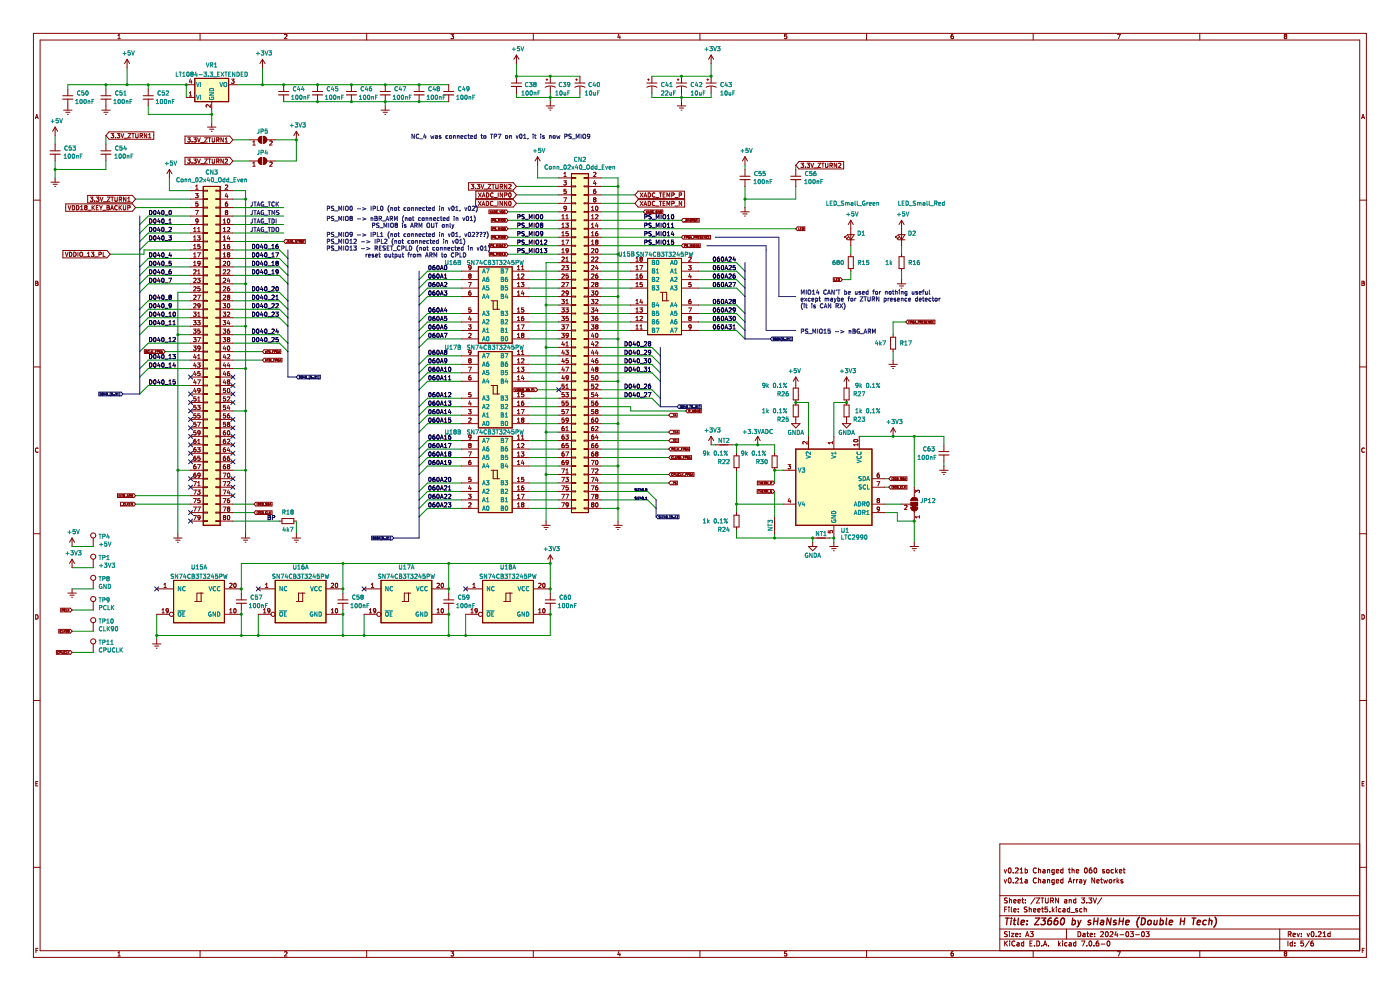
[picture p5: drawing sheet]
<svg xmlns="http://www.w3.org/2000/svg" width="420mm" height="297mm" viewBox="0 0 420 297" stroke-linecap="round" stroke-linejoin="round" font-family="sans-serif">
<g fill="none" stroke="#840000" stroke-width=".3">
<path d="M10 10h399.9v276.9h-399.9zM12 12h395.9v272.9h-395.9zM35.4 11.6h.7M35.4 10.7l.3-.4v1.3M60 10v2M85.4 10.4l.5-.1 .2 .4-.8 .9h.8M110 10v2M135.3 10.3h.8l-.4 .5 .3 .1v.6h-.7M160 10v2M185.6 10.2l-.3 1h.8M186 10.7v.9M210 10v2"/>
<path d="M235.4 10.8h.5l.2 .5-.3 .3-.5-.1M235.4 10.8l-.1 .1M236 10.3h-.6l-.1 .6M260 10v2M285.9 10.3l-.5 .3-.1 .7 .3 .3 .4-.1-.1-.7h-.3l-.3 .2M310 10v2M335.2 10.3h.9l-.6 1.3M359.9 10v2M385.3 10.5l.2-.2 .5 .2M385.3 10.6l.2 .2M385.3 10.5v.1M385.5 10.8l-.2 .3 .2 .5 .5-.3-.2-.5"/>
<path d="M385.5 10.8h.3M386 10.5v.1M386 10.6l-.2 .2M10.6 35.6l.4-1.3 .5 1.3M10.7 35.2h.6M408.5 35.6l.4-1.3 .4 1.3M408.6 35.2h.6M10 60h2M407.9 60h2M10.7 84.3l.7 .2-.3 .4 .3 .4-.2 .3h-.5zM10.7 84.9h.4M408.6 84.3l.7 .2-.3 .4 .3 .4-.2 .3h-.5z"/>
<path d="M408.6 84.9h.4M10 110h2M407.9 110h2M11.4 134.4a.58 .58 0 0 0-.8 .5 .58 .58 0 0 0 .8 .5M409.3 134.4a.58 .58 0 0 0-.8 .5 .58 .58 0 0 0 .8 .5M10 160h2M407.9 160h2M10.7 184.2a.66 .66 0 0 1 .7 .7 .66 .66 0 0 1-.7 .6zM408.6 184.2a.66 .66 0 0 1 .7 .7 .66 .66 0 0 1-.7 .6zM10 209.9h2M407.9 209.9h2M10.8 234.9h.4"/>
<path d="M11.4 234.2h-.6v1.3h.6M408.6 234.9h.5M409.3 234.2h-.7v1.3h.7M10 259.9h2M407.9 252.9h-108v32M407.9 259.9h2M299.9 278.4h108M299.9 274.4h108M299.9 268.4h108M301.3 263.6l.3 1 .4-1M301.3 260.6l.3 1 .4-1M301.4 272.5h.5"/>
<path d="M302.1 271.8h-.7v1.5M302.2 279.3l-.8 .1a.63 .63 0 0 0 .7 .7l-.1 .5h-.7M302.2 269.2l-.8 .1a.63 .63 0 0 0 .7 .7l-.1 .5h-.7M302.6 263.3l.2-.2a.73 .73 0 0 1 .6 .8 .73 .73 0 0 1-.7 .6l-.2-.5zM302.6 260.3l.2-.2a.73 .73 0 0 1 .6 .8 .73 .73 0 0 1-.7 .6l-.2-.5zM302.7 271.8v.2M302.7 272.3v1M302.8 269.1v1.5M302.8 279.2v.2M302.8 279.7v1M302.8 269.8l.6-.1 .1 .9M303.4 279.7h.8l-.8 1h.8"/>
<path d="M303.4 271.8v1.3l.2 .2M304 264.5v.1M304 261.5v.1M304.1 272.8l.7-.1v-.3l-.5-.1-.2 .2 .1 .7h.6M304.1 270.1l.7-.1v-.3l-.5-.1-.2 .2 .1 .7h.6M304.6 260.3l.6-.2 .3 .4-1 1.1h1M304.6 263.3l.6-.2 .3 .4-1 1.1h1M305.4 270.1l.7-.1-.1-.3-.4-.1-.2 .2 .1 .7h.5M305.5 273.2v.1M305.5 272.4v.1M306 279.8v.1M306 264.6h.9"/>
<path d="M306 260.5l.5-.4v1.5M306 263.5l.5-.4v1.5M306 261.6h.9M306.5 269.6h.6M306.8 269.1v1.3l.3 .2M307.5 260.7l.5-.1 .3 .3-.2 .6h-.6M307.5 263.7h.6l.1 .9M307.5 260.1v1.5M307.6 270.5v.1M307.6 269.7v.1M308.1 271.9l-.8 .1a.63 .63 0 0 0 .7 .7v.5h-.7M308.2 264l-.7 .3 .2 .3 .5-.1"/>
<path d="M308.8 272.5l.5-.1 .1 .9M308.8 271.8v1.5M309 279.2h1l-.5 .6 .4 .1v.7h-.9M310 272.8l.8-.1-.1-.3-.4-.1-.3 .2 .1 .7h.6M310.5 269l-1.2 2M310.9 269.1h1l-1 1.5h1M310.9 260.3a.67 .67 0 0 0-.9 .6 .67 .67 0 0 0 .9 .6M310.9 263.3a.67 .67 0 0 0-.9 .6 .67 .67 0 0 0 .9 .6M311.3 272.8l.7-.1v-.3l-.5-.1-.2 .2 .1 .7h.6M311.5 260.8l.6-.1 .1 .9M311.5 263.8l.6-.1 .1 .9M311.5 260.1v1.5"/>
<path d="M311.5 263.1v1.5M312.3 269.1h.8M312.5 272.3h.5M312.7 271.8v1.3l.3 .2M312.7 269.1v1.5M312.9 260.7h.6v.9M312.9 263.7h.6v.9M313.5 264l-.7 .3 .2 .3 .5-.1M313.5 261l-.7 .3 .2 .3 .5-.1M313.6 269.1v1.2l.3 .3 .6-.3v-1.2M314.3 271.8h-.8v.7h.7l.1 .7h-.8M314.3 263.8l.5-.1 .1 .9"/>
<path d="M314.3 260.8l.5-.1 .1 .9M314.3 260.6v1M314.3 263.6v1M315 273.2v.1M315.2 269.9l.7-.1 .1-.5-.8-.2v1.5M315.5 269.9l.5 .7M315.7 271.8v1.5M315.8 272.7l.5 .6M316.3 272.3l-.6 .6M316.3 263.7l-.5-.1-.3 .3 .2 .6h.6M316.3 263.6v1.2l-.3 .3-.4-.1M316.3 260.6v1.2l-.3 .3-.4-.1"/>
<path d="M316.3 260.7l-.5-.1-.3 .3 .2 .6h.6M316.9 261.1l.7-.1-.1-.3-.4-.1-.2 .2 .1 .7h.5M316.9 264.1l.7-.1-.1-.3-.4-.1-.2 .2 .1 .7h.5M316.9 271.8v.2M316.9 272.3v1M317.5 269.1v1.5l-.8-1.5v1.5M318.3 272.4l-.5-.1-.3 .3 .2 .6h.6M318.9 263.7l-.4-.1-.3 .3 .1 .6h.6M318.9 272.4h.6v.9M318.9 260.1v1.5M318.9 263.1v1.5M318.9 260.7l-.4-.1-.3 .3 .1 .6h.6"/>
<path d="M319.4 269.7h.6v.9M319.5 272.7l-.7 .3 .2 .3 .5-.1M319.9 278.4v3M320 270l-.7 .3 .2 .3 .5-.1M320.5 264.6l.5-1.5 .5 1.5M320.5 260.6h.6M320.7 264.2h.7M320.8 269.8l.5-.1 .1 .9M320.8 260.1v1.3l.3 .2M320.8 269.6v1M320.9 272.4l-.4-.1-.3 .3 .1 .6h.6M320.9 271.8v1.5"/>
<path d="M321.3 273.5h1.1M321.6 260.8l.6-.1 .1 .9M321.6 260.1v1.5M322 263.6v1M322.5 263.6l-.5 .3M322.8 269.1v1.5M322.8 269.7l-.5-.1-.3 .3 .2 .6h.6M322.9 261.1l.7-.1-.1-.3-.4-.1-.2 .2 .1 .7h.5M323 263.6v1M323.3 272.4l-.4-.1-.2 .2 .6 .4v.3h-.6M323.4 279.2a.76 .76 0 0 1 .9 .8 .76 .76 0 0 1-.9 .7zM323.4 263.6l-.4 .3"/>
<path d="M323.9 263.7h.6v.9M324.5 269.1h.9l-.5 .6 .4 .1v.7h-.8M324.5 264l-.7 .3 .2 .3 .5-.1M324.6 272.4l-.4-.1-.3 .3 .1 .6h.6M324.9 279.8h.6v.9M325.1 263.6l.4 1M325.3 272.5l.5-.1 .1 .9M325.3 271.8v1.5M325.5 260.3l.2-.2a.73 .73 0 0 1 .5 .8 .73 .73 0 0 1-.7 .6l-.2-.5zM325.5 264.6l-.4 .5M325.8 263.6l-.3 1M326 279.7h.6"/>
<path d="M326 270.5v.1M326.3 279.2v1.3l.3 .2M326.6 269.1h.9l-.5 .6 .5 .1v.7h-.9M327.5 260.1l-.7 .4v.8l.2 .3 .5-.1v-.7l-.5-.1-.2 .3M328 269.1l.5 1.5 .5-1.5M328.3 260.3l.2-.2a.73 .73 0 0 1 .6 .8 .73 .73 0 0 1-.7 .6l-.2-.5zM328.4 279.8v.1M328.4 263.1v1.5l-.9-1.5v1.5M329 264.1l.7-.1v-.3l-.4-.1-.3 .2 .1 .7h.6M330.2 279.4l.5-.2 .3 .4-.9 1.1h.9M330.2 263.6h.5M330.4 263.1v1.3l.3 .2"/>
<path d="M330.5 269l-1.3 2M331.1 263.6l.3 1 .3-.7 .3 .7 .2-1M331.3 260.7l-.3-.1-.3 .2 .6 .4v.3h-.6M331.7 279.4l.3-.2a.73 .73 0 0 1 .5 .8 .73 .73 0 0 1-.7 .6l-.2-.5zM332 260.8h.7l-.1 .7h-.6zM332.8 263.8h.7l-.1 .7h-.6zM333 279.4l.6-.2 .3 .4-.9 1.1h.9M334 260.7l-.4-.1-.3 .3 .2 .6h.5M334.2 263.6v1M334.6 263.6l-.4 .3M334.7 260.1v1.5M334.8 279.1l-.3 1.1h.9"/>
<path d="M334.8 261l.4 .6M335.1 263.1v1.5M335.2 279.7v1M335.2 260.6l-.5 .6M335.2 264l.5 .6M335.7 263.6l-.6 .6M335.8 261.1l.7-.1v-.3l-.5-.1-.2 .2 .1 .7h.6M336.8 263.7l-.3-.1-.3 .2 .6 .4v.3h-.6M337 260.6h.5M337.2 260.1v1.3l.3 .2M337.9 279.4l.2-.2a.73 .73 0 0 1 .5 .8 .73 .73 0 0 1-.6 .6l-.3-.5zM339.1 279.2h.9l-.5 .6 .5 .1v.7h-.9"/>
<path d="M342.6 279.4l.2-.2a.73 .73 0 0 1 .6 .8 .73 .73 0 0 1-.7 .6l-.2-.5zM343.8 279.2h.9l-.5 .6 .5 .1v.7h-.9M383.9 278.4v6.5M386.5 280l.7-.1 .1-.5-.8-.2v1.5M386.8 280l.5 .7M389.1 279.7l.4 1 .3-1M390.4 279.8v.1M392.1 279.7l.4 1 .3-1M393.5 279.4l.2-.2a.73 .73 0 0 1 .5 .8 .73 .73 0 0 1-.7 .6l-.2-.5zM395.5 279.4l.5-.2 .3 .4-.9 1.1h.9M396.9 279.6l.4-.4v1.5M399 279.8l-.4-.1-.3 .3 .2 .6h.5"/>
<path d="M399 279.2v1.5M10.8 284.8h.4M11.4 284.2h-.6v1.3M35.4 285.6l.3-.4v1.3M35.4 286.5h.7M60 284.9v2M85.4 285.3l.5-.1 .2 .4-.8 .9h.8M110 284.9v2M135.3 285.2h.8l-.4 .5 .3 .1v.6h-.7M160 284.9v2M185.6 285.2l-.3 .9h.8M186 285.7v.8"/>
<path d="M210 284.9v2M235.3 286.4l.1 .1M236 285.2h-.6l-.1 .6 .5-.1 .3 .3-.2 .5h-.5M260 284.9v2M285.9 285.2l-.5 .3-.1 .8 .3 .2 .4-.1-.1-.6-.3-.1-.3 .3M299.9 281.4h108M301.4 282v1.5M301.6 282.7l.7 .8M302.3 282l-.9 .9M302.9 282v.2M302.9 282.5v1M304.5 282.2a.67 .67 0 0 0-1 .6 .67 .67 0 0 0 1 .6"/>
<path d="M304.7 280.2l.7-.1-.1-.3-.4-.1-.2 .2 .1 .7h.5M305.1 282.6h.6l.1 .9M305.8 282.9l-.8 .3 .3 .3 .5-.1M306 280.6v.1M307.1 282.6l-.4-.1-.3 .3 .1 .6h.6M307.1 282v1.5M307.7 280.7l.5-1.5 .5 1.5M307.8 280.3h.7M309 282.7h.5M309.7 282h-.7v1.5h.7M310 284.9v2M310.3 283.4v.1"/>
<path d="M311 282a.76 .76 0 0 1 .9 .8 .76 .76 0 0 1-.9 .7zM312.5 283.4v.1M313 283.5l.5-1.5 .5 1.5M313.2 283.1h.7M314.5 283.4v.1M317.5 282v1.5M317.7 282.9l.4 .6M318.1 282.5l-.6 .6M318.8 282v.2M318.8 282.5v1M320.1 282.6l-.4-.1-.3 .3 .1 .6h.6M320.8 282.6h.5l.1 .9"/>
<path d="M321.4 282.9l-.7 .3 .2 .3 .5-.1M322.8 282.6l-.5-.1-.3 .3 .2 .6h.6M322.8 282v1.5M324.5 282h1l-.7 1.5M325.5 280.1l-.7 .3 .2 .3 .5-.1M326 283.4v.1M326.8 282.2l.2-.2a.73 .73 0 0 1 .6 .8 .73 .73 0 0 1-.7 .6l-.2-.5zM327 280.2l.8-.1-.1-.3-.4-.1-.3 .2 .1 .7h.6M328.2 283.4v.1M328.4 280.6v.1M329.5 282l-.6 .4-.1 .8 .3 .3 .5-.1-.1-.7-.4-.1-.3 .3M330.3 282.9h1.2"/>
<path d="M332.2 282.2l.3-.2a.73 .73 0 0 1 .5 .8 .73 .73 0 0 1-.7 .6l-.2-.5zM335.2 285.2h.9l-.6 1.3M336 280.1h1.1M340.7 280.1h1.1M359.9 284.9v2M385.5 285.8l-.2-.3 .2-.3 .5 .3-.2 .3M385.5 285.8l-.2 .2 .2 .5 .5-.2-.2-.5M385.5 285.8h.3M386.4 282v1.5M387.7 282.6l-.4-.1-.3 .3 .2 .6h.5M387.7 282v1.5M387.9 280.2l.7-.1-.1-.3-.4-.1-.2 .2 .1 .7h.5"/>
<path d="M388.4 282.6v.1M388.4 283.4v.1M390.4 280.6v.1M391 282h-.7l-.1 .7h.7l.1 .7h-.8M392.8 281.9l-1.3 2M393.9 282l-.6 .4-.1 .8 .3 .3 .5-.1-.1-.7-.4-.1-.3 .3M394.8 280.6v.1M396.9 280.7h.9M408.7 284.8h.4M409.3 284.2h-.6v1.3"/>
</g>
<g fill="none" stroke="#840000" stroke-width=".4">
<path d="M301.6 275.1h1.2M302.2 275.1l-.2 2M303.4 275.8l-.2 1.3M303.4 275.1v.2M304 275.8h.8M304.4 275.1l-.2 1.7 .4 .3M305.5 275.1l-.2 1.7 .3 .3M306.3 276.5l1-.2v-.4h-.8l-.2 .9 .2 .3 .6-.1M308.1 276.9v.2M308.2 275.9v.2M310.6 275.1h1.3l-1.6 2h1.4M312.5 275.1h1.2l-.7 .8 .5 .2-.1 .8-.3 .2-.8-.2"/>
<path d="M315.4 275.1l-.5 .1-.4 .4-.2 1.2 .3 .3 .7-.2 .2-.6-.2-.3-.5-.1-.5 .4M317.3 275.1l-.5 .1-.4 .4-.2 1.2 .3 .3 .7-.2 .2-.6-.2-.3-.5-.1-.4 .4M318.5 275.3l.5-.2a1.19 1.19 0 0 1-.5 2l-.4-.7zM321.7 275.9l.6-.1 .3 .4-.3 .8h-.7M321.8 275.1l-.2 2M323.4 275.8l.3 1.3M323.7 277.1l-.6 .7M324.3 275.8l-.6 1.3M327.2 275.9l-.4-.1-.3 .4 .7 .4-.1 .4h-.8M328.2 276.1h1.1M328.3 275.1l-.3 2M329.4 275.1l-.2 2"/>
<path d="M330.3 275.9h.8l-.1 1.2M331.1 276.3l-.9 .2-.1 .3 .2 .3 .7-.1M333.3 275.1l-.2 2-.9-2-.3 2M334.9 275.9l-.5-.1-.3 .4 .7 .4-.1 .4h-.7M335.8 276.1h1.1M335.9 275.1l-.2 2M337.1 275.1l-.3 2M337.7 276.5l1-.2v-.4h-.8l-.2 .9 .2 .3 .6-.1M341.9 274.9a2.35 2.35 0 0 0-.4 3M342.6 275.1a1.01 1.01 0 0 1 1 .9 1.01 1.01 0 0 1-.8 1.1h-.5zM344.5 276l.3-.2 .5 .2v.8l-.2 .2-.5 .1-.2-.2zM346.3 275.8l-.1 1.2 .5 .1 .3-.2"/>
<path d="M347.2 275.8l-.2 1.3M348.1 275.9l.6-.1 .3 .4-.3 .8h-.7M348.2 275.1l-.3 2M350 275.1l-.2 1.7 .2 .3M350.8 276.5l1-.2-.1-.4h-.7l-.3 .9 .3 .3 .6-.1M354.2 276.1h1.1M354.3 275.1l-.3 2M355.4 275.1l-.2 2M357.6 275.1h1.2M358.2 275.1l-.3 2M359.2 276.5l.9-.2v-.4h-.8l-.2 .9 .3 .3 .6-.1M361.9 275.9h-.8l-.3 .9 .4 .3 .6-.1"/>
<path d="M362.8 276l.3-.2 .4 .1v1.2M362.9 275.1l-.3 2M364.5 274.9a2.32 2.32 0 0 1-.4 3"/>
</g>
<path d="M171.4 52.1h5.1v101.5h-5.1z" fill-rule="evenodd" fill="#ffffc2"/>
<path d="M171.4 52.1h5.1v101.5h-5.1z" fill="none" stroke="#840000" stroke-width=".3"/>
<path d="M143.5 130.8h10.2v22.8h-10.2z" fill-rule="evenodd" fill="#ffffc2"/>
<path d="M143.5 130.8h10.2v22.8h-10.2z" fill="none" stroke="#840000" stroke-width=".3"/>
<path d="M143.5 80h10.2v22.8h-10.2z" fill-rule="evenodd" fill="#ffffc2"/>
<path d="M143.5 80h10.2v22.8h-10.2z" fill="none" stroke="#840000" stroke-width=".3"/>
<path d="M143.5 105.4h10.2v22.8h-10.2z" fill-rule="evenodd" fill="#ffffc2"/>
<path d="M143.5 105.4h10.2v22.8h-10.2z" fill="none" stroke="#840000" stroke-width=".3"/>
<path d="M144.8 173.9h15.2v12.7h-15.2z" fill-rule="evenodd" fill="#ffffc2"/>
<path d="M144.8 173.9h15.2v12.7h-15.2z" fill="none" stroke="#840000" stroke-width=".3"/>
<path d="M82.6 173.9h15.2v12.7h-15.2z" fill-rule="evenodd" fill="#ffffc2"/>
<path d="M82.6 173.9h15.2v12.7h-15.2z" fill="none" stroke="#840000" stroke-width=".3"/>
<path d="M114.3 173.9h15.2v12.7h-15.2z" fill-rule="evenodd" fill="#ffffc2"/>
<path d="M114.3 173.9h15.2v12.7h-15.2z" fill="none" stroke="#840000" stroke-width=".3"/>
<path d="M61 55.9h5.1v101.5h-5.1z" fill-rule="evenodd" fill="#ffffc2"/>
<path d="M61 55.9h5.1v101.5h-5.1z" fill="none" stroke="#840000" stroke-width=".3"/>
<path d="M52.1 173.9h15.2v12.7h-15.2z" fill-rule="evenodd" fill="#ffffc2"/>
<path d="M52.1 173.9h15.2v12.7h-15.2z" fill="none" stroke="#840000" stroke-width=".3"/>
<path d="M58.4 23.5h10.2v7h-10.2z" fill-rule="evenodd" fill="#ffffc2"/>
<path d="M58.4 23.5h10.2v7h-10.2z" fill="none" stroke="#840000" stroke-width=".3"/>
<path d="M238.7 134.6h22.9v22.8h-22.9z" fill-rule="evenodd" fill="#ffffc2"/>
<path d="M238.7 134.6h22.9v22.8h-22.9z" fill="none" stroke="#840000" stroke-width=".3"/>
<path d="M194.3 77.5h10.2v22.8h-10.2z" fill-rule="evenodd" fill="#ffffc2"/>
<g fill="none" stroke="#840000" stroke-width=".3">
<path d="M154.9 16.5v2.5M154.9 16.5l-.7 1.3M154.9 16.5l.8 1.3M213.3 16.5v2.5M213.3 16.5l-.7 1.3M213.3 16.5l.8 1.3M32.7 39.5h13.4v2.2h-13.4l-.9-1.1zM88.9 39.4v2.5M88.9 39.4l-.8 1.2M88.9 39.4l.8 1.2M103.9 27.4h3M105.4 25.4v2"/>
<path d="M105.4 28.4v2.1M114.3 33h2.5M114.9 33.6h1.3M115.4 34.3h.3M115.6 31.7v1.3M153.4 24.9h3.1M154.9 22.9v2M154.9 25.9v2M163.6 26.2l1.5-.4 1.5 .4M163.6 24.9h3M163.8 23.9h.5M163.8 31.7h2.6"/>
<path d="M164.1 23.6v.5M164.5 32.4h1.2M165 33h.2M165.1 22.9v2M165.1 25.9v2M165.1 30.5v1.2M172.5 26.2l1.5-.4 1.5 .4M172.5 24.9h3M172.7 23.9h.5M173 23.6v.5M174 22.9v2M174 25.9v2"/>
<path d="M194 26.2l1.6-.4 1.5 .4M194 24.9h3.1M194.3 23.9h.5M194.5 23.6v.5M195.6 22.9v2M195.6 25.9v2M202.9 26.2l1.6-.4 1.5 .4M202.9 24.9h3.1M203.2 23.9h.5M203.2 31.7h2.5M203.4 23.6v.5M203.8 32.4h1.3"/>
<path d="M204.3 33h.3M204.5 22.9v2M204.5 25.9v2M204.5 30.5v1.2M211.8 26.2l1.5-.4 1.6 .4M211.8 24.9h3.1M212.1 23.9h.5M212.3 23.6v.5M213.3 22.9v2M213.3 25.9v2M26.3 58.6h13.4l1 1.1-1 1.1h-13.4zM27.1 59.1h.8l-.5 .5 .4 .1v.5h-.7"/>
<path d="M28.9 59.1h.8l-.4 .5 .3 .1v.5h-.7M30 59.1l.5 1.2 .4-1.2M32.2 59.1h.8l-.8 1.2h.8M33.3 59.1h.7M33.3 40h.8l-.4 .5 .4 .1v.6h-.8M33.7 59.1v1.2M34.5 59.1v1l.2 .2 .5-.2v-1M34.7 41.2v.1M35.1 40h.8l-.4 .5 .4 .1v.6h-.8M35.8 59.7h.6l.1-.5-.7-.1v1.2M36.1 59.7l.4 .6M36.3 40l.4 1.3 .4-1.3"/>
<path d="M37.3 41.4h.9M37.8 59.1v1.2l-.7-1.2v1.2M38.3 59.4l.4-.3v1.2M38.4 40h.9l-.9 1.3h.9M39.6 40h.7M39.9 40v1.3M40.7 40v1.1l.2 .2 .5-.2v-1.1M42 40.7l.6-.1 .1-.4-.7-.2v1.3M42.3 40.7l.5 .6M44 40v1.3l-.7-1.3v1.3M44.6 41.3h.7M44.6 40.4l.3-.4v1.3"/>
<path d="M55.5 40.8h13.4l1 1.1-1 1.1h-13.4zM55.5 47.1h13.4l1 1.1-1 1.2h-13.4zM56.3 47.6h.8l-.5 .5 .4 .2v.5h-.7M56.3 41.3h.8l-.5 .5 .4 .1v.5h-.7M57.2 57.1h3.8M57.2 59.7h3.8M57.6 42.4v.2M57.6 48.8v.1M58.1 47.6h.8l-.4 .5 .3 .2v.5l-.6 .1M58.1 41.3h.8l-.4 .5 .3 .1v.5h-.7M58.1 48.8l.1 .1M58.6 58h.8l-.4 .5 .4 .1v.5h-.8"/>
<path d="M58.7 56.7h.7M58.7 55.8l.4-.4v1.3M59.2 41.3l.5 1.3 .4-1.3M59.2 47.6l.5 1.3 .4-1.3M60.2 42.7h1M60.2 49h1M61 59.5h1.2v.3h-1.2M61 57h1.2v.3h-1.2M61 55.9h5.1v101.5h-5.1zM61.4 47.6h.8l-.8 1.3h.8M61.4 41.3h.8l-.8 1.3h.8M62.5 41.3h.7"/>
<path d="M62.5 47.6h.7M62.9 41.3v1.3M62.9 47.6v1.3M63.7 41.3v1l.2 .3 .5-.3v-1M63.7 47.6v1.2M63.7 48.8l.1 .1M64.4 47.6l-.1 1.2-.5 .1M65 42l.6-.1 .1-.5-.7-.1v1.3M65.3 42l.4 .6M65.3 48.3l.4 .6M65.6 48.3h-.6M65.7 48.2l-.1-.5-.6-.1v1.3"/>
<path d="M65.7 48.2l-.1 .1M66.1 59.5h-1.3v.3h1.3M66.1 57h-1.3v.3h1.3M66.1 57.1h3.8M66.1 59.7h3.8M67 41.3v1.3l-.7-1.3v1.3M67 47.6v1.3l-.7-1.3v1.3M67.5 47.8l.5-.2 .3 .4-.8 .9h.8M67.5 42.6h.8M67.5 41.7l.4-.4v1.3M67.6 55.6l.5-.2 .2 .4-.8 .9h.8M67.9 57.9l-.3 .9h.8"/>
<path d="M68.2 58.4v.9M78.5 47.2a1.02 1.02 0 0 0-1 1 1.02 1.02 0 0 0 1 1.1M140.6 54.8h13.4l.9 1.1-.9 1.1h-13.4zM141.4 55.3h.7l-.4 .4 .4 .2v.5h-.7M142.7 56.4v.1M142.7 59.8h11.3l.9 1.1-.9 1.2h-11.3zM142.7 57.3h11.3l.9 1.1-.9 1.1h-11.3zM143.2 55.3h.7l-.4 .4 .4 .2v.5h-.7M143.5 57.8l.9 1.3M144.3 55.3l.4 1.2 .5-1.2M144.4 57.8l-.9 1.3M144.7 59.1l.4-1.3 .4 1.3"/>
<path d="M144.8 58.7h.6M145.3 56.7h.9M145.9 57.8a.64 .64 0 0 1 .8 .6 .64 .64 0 0 1-.8 .7zM146.4 55.3h.9l-.9 1.2h.9M147.6 55.3h.7M147.9 57.9a.56 .56 0 0 0-.8 .5 .56 .56 0 0 0 .8 .6M147.9 55.3v1.2M148.2 59.2h.9M148.7 55.3v1l.3 .2 .5-.2v-1M149.5 57.8v1.3M150.1 55.9h.6v-.5l-.6-.1v1.2M150.4 55.9l.4 .6"/>
<path d="M150.8 57.8v1.3l-.7-1.3v1.3M152 57.9l-.6-.1v1.3M152 57.9h.1M152.1 55.3v1.2l-.8-1.2v1.2M152.1 57.9l-.1 .5-.6 .1M152.7 55.3h.5M152.7 55.3l-.1 .1M152.7 57.9l.2-.1a.62 .62 0 0 1 .4 .7 .62 .62 0 0 1-.5 .5l-.2-.4zM153.2 55.3l.1 .1M153.3 55.4v.4l-.8 .7h.8M161.3 47l-.8 1.2M161.3 47v2.5"/>
<path d="M161.3 47l.7 1.2M167.6 58.4h3.8M167.6 53.3h3.8M167.6 55.9h3.8M169.1 54.2h.8l-.4 .5h.3M169.1 59.3h.9l-.6 1.2M169.2 52l.3-.4v1.3M169.2 52.9h.7M169.2 57.9h.1M169.2 57.9h.6M169.8 54.7v.1M169.8 54.8v.6l-.7-.1"/>
<path d="M169.8 56.7h-.6v.6h.6v.6M169.8 57.9h.1M171.4 58.3h1.3v.2h-1.3M171.4 55.7h1.3v.3h-1.3M171.4 52.1h5.1v101.5h-5.1zM171.4 53.2h1.3v.3h-1.3M176.5 58.4h3.8M176.5 58.3h-1.3v.2h1.3M176.5 55.7h-1.3v.3h1.3M176.5 53.2h-1.3v.3h1.3M176.5 53.3h3.8M176.5 55.9h3.8"/>
<path d="M178.1 51.8l.4-.2 .3 .4-.8 .9h.8M178.3 59.8l-.2 .2 .2 .5 .5-.2-.3-.5M178.3 59.8h.2M178.3 59.8l-.2-.2 .2-.3 .5 .2-.3 .3M178.4 54.1l-.3 .9h.7M178.7 56.7l-.6 .3v.7l.2 .3 .4-.1v-.6l-.4-.1-.2 .2M178.7 54.6v.8M191.4 59.8h14v2.3h-14l-.9-1.2zM191.4 57.3h13.9v2.2h-13.9l-.9-1.1zM192 57.8l.9 1.3M192.9 57.8l-.9 1.3M193.2 59.1l.4-1.3 .4 1.3"/>
<path d="M193.3 58.7h.6M194.5 57.8a.64 .64 0 0 1 .7 .6 .64 .64 0 0 1-.7 .7zM196.4 57.9a.58 .58 0 0 0-.7 .6 .58 .58 0 0 0 .7 .5M196.4 57.9h.1M196.7 59.2h1M197.8 57.8h.7M198.1 57.8v1.3M198.9 58.4h.5M199.5 57.8h-.6v1.3h.6M200.1 59.1v-1.3l.4 .9 .4-.9v1.3M201.5 58.5l.6-.1 .1-.5-.7-.1v1.3M202.5 59.2h1"/>
<path d="M203.8 58.5l.6-.1v-.5l-.6-.1v1.3M222 52.8h3M223.5 47v2.5M223.5 50.8v2M223.5 53.8v2.1M223.5 47l-.8 1.2M223.5 47l.8 1.2M237.2 52.8h3.1M238.7 50.8v2M238.7 53.8v2.1M239.7 48.4h13.4v2.2h-13.4l-1-1.1zM240.3 48.9h.8l-.5 .5 .4 .1v.6"/>
<path d="M240.3 50.1h.6M241 50.1h-.1M241.7 50.1h.1M241.6 50.1h.1M242.1 48.9h.8l-.4 .5 .3 .1v.6h-.7M243.2 48.9l.5 1.3 .4-1.3M244.2 50.3h1M245.4 48.9h.8l-.8 1.3h.8M246.5 48.9h.7M246.9 48.9v1.3M247.7 48.9v1l.2 .3 .5-.3v-1M249 49.6l.6-.1 .1-.5-.7-.1v1.3"/>
<path d="M249.3 49.6l.4 .6M251 48.9v1.3l-.7-1.3v1.3M251.5 49l.5-.1 .3 .4-.8 .9h.8M18.9 75.1h13.2l.9 1.1-.9 1.1h-13.2zM19.6 75.6l.4 1.3 .4-1.3M19.7 61.1h20l1 1.1-1 1.1h-20zM20.4 61.6l.5 1.3 .4-1.3M20.9 75.6a.64 .64 0 0 1 .7 .6 .64 .64 0 0 1-.7 .7zM21.7 61.6a.64 .64 0 0 1 .7 .6 .64 .64 0 0 1-.7 .7zM22.1 75.6a.64 .64 0 0 1 .8 .6 .64 .64 0 0 1-.8 .7zM23 61.6a.64 .64 0 0 1 .7 .6 .64 .64 0 0 1-.7 .7zM23.4 75.6v1.3"/>
<path d="M24.1 75.6l.6 .2 .1 .6-.3 .5-.5-.2zM24.2 62.9h.7M24.2 62l.3-.4v1.3M25 77h1M25.6 62.2l-.2-.3 .2-.3 .5 .3-.2 .3M25.6 62.2l-.2 .2 .2 .5 .5-.1v-.5M25.6 62.2h.3M25.9 62.2h.1M26 62.2l.1 .1M26.2 76.9h.8M26.2 75.9l.4-.3v1.3M26.4 63h.9"/>
<path d="M27.4 75.6h.8l-.5 .5 .4 .1v.5h-.7M27.6 61.6v1.3M27.8 62.2l.5 .7M28.3 61.6l-.7 .7M28.4 60.2v.1M28.4 77h1M28.9 62.2h.4M29.5 61.6h-.6v1.3h.6M29.7 76.2h.6v-.5l-.6-.1v1.3M29.9 61.6l.4 .7M30.3 62.3v.6M30.7 61.6l-.4 .7"/>
<path d="M30.8 63h1M30.9 75.6v1.3h.7M31 60.5h1M32.1 61.6l.7 .3-.3 .3 .3 .4-.2 .3h-.5zM32.1 62.2h.4M33.2 62.9l.4-1.3 .4 1.3M33.3 62.5h.6M35.2 61.7a.56 .56 0 0 0-.8 .5 .56 .56 0 0 0 .8 .6M35.7 61.6v1.3M35.9 62.2l.6 .7M36.5 61.6l-.8 .7M37 61.6v1l.2 .3 .5-.3v-1"/>
<path d="M38.3 62.3l.6-.1 .1-.5-.7-.1v1.3M38.3 60.3h.8M57.2 77.5h3.8M57.2 72.4h3.8M57.2 62.2h3.8M57.2 80h3.8M57.2 67.3h3.8M57.2 69.8h3.8M57.2 74.9h3.8M57.2 64.8h3.8M58.1 69.4h.7M58.1 72h.7"/>
<path d="M58.1 74.5h.7M58.1 77h.7M58.1 79.6h.7M58.1 68.5l.4-.4v1.3M58.1 71l.4-.3v1.3M58.1 73.6l.4-.4v1.3M58.1 76.1l.4-.3v1.2M58.1 78.7l.4-.4v1.3M58.6 63.1h.9l-.5 1.2M58.8 65.7v.6M58.8 66.3h.1M58.8 65.7h.6v.6"/>
<path d="M58.8 65.7h.1M59.3 70.7h.7l-.4 .5 .4 .1v.5h-.7M59.3 75.8h.8l-.5 1.2M59.3 69.4h.7M59.3 68.5l.4-.4v1.3M59.4 60.5h-.6l-.1 .6h.6l.1 .6h-.7M59.4 66.3h-.6M59.4 66.3l-.2 .5-.4 .1M59.4 66.1v.2M60 73.2h-.6l-.1 .6h.6l.1 .6h-.7M60 78.8l-.2 .3-.4-.1v-.6l.4-.1 .2 .2v.8l-.6 .3M61 72.2h1.2v.3h-1.2"/>
<path d="M61 74.8h1.2v.2h-1.2M61 77.3h1.2v.3h-1.2M61 62.1h1.2v.2h-1.2M61 64.6h1.2v.3h-1.2M61 67.2h1.2v.2h-1.2M61 69.7h1.2v.3h-1.2M61 79.9h1.2v.2h-1.2M66.1 77.5h3.8M66.1 72.2h-1.3v.3h1.3M66.1 72.4h3.8M66.1 74.8h-1.3v.2h1.3M66.1 77.3h-1.3v.3h1.3"/>
<path d="M66.1 62.2h3.8M66.1 80h3.8M66.1 79.9h-1.3v.2h1.3M66.1 69.7h-1.3v.3h1.3M66.1 67.2h-1.3v.2h1.3M66.1 64.6h-1.3v.3h1.3M66.1 62.1h-1.3v.2h1.3M66.1 67.3h3.8M66.1 69.8h3.8M66.1 74.9h3.8M66.1 64.8h3.8M67 66.9h.7"/>
<path d="M67 69.4h.7M67 72h.7M67 74.5h.7M67 77h.7M67 78.4l.5-.1 .2 .4-.8 .9h.8M67 66l.4-.4v1.3M67 68.5l.4-.4v1.3M67 71l.4-.3v1.3M67 73.6l.4-.4v1.3M67 76.1l.4-.3v1.2M67.8 63.6h.3M67.8 63.6l-.2 .3 .2 .4 .5-.2-.2-.5"/>
<path d="M67.8 63.6l-.2-.2 .2-.3 .5 .2-.2 .3M68.2 60.5l-.5 .3-.1 .8 .2 .2 .5-.1-.1-.6-.4-.1-.2 .3M68.2 68.3l.5-.2 .2 .4-.8 .9h.8M68.3 65.7h.1a.55 .55 0 0 1 .6 .5 .55 .55 0 0 1-.7 .6zM68.3 78.4l.2-.1a.62 .62 0 0 1 .5 .7 .62 .62 0 0 1-.6 .5l-.2-.4zM68.4 76.3l-.2-.2 .2-.3 .5 .2-.2 .3M68.4 76.3h.3M68.4 76.3l-.2 .2 .2 .5 .5-.2-.2-.5M68.5 70.6l-.3 .9h.8M68.7 65.7h.1M68.8 73.2l-.5 .3-.1 .8 .2 .2 .5-.1-.1-.6-.4-.1-.2 .2M68.8 71.1v.9"/>
<path d="M85.6 71.8h6v1.1h-6l-.5-.5zM85.9 72.7h.1M86.2 72.1l-.2 .6M86.4 72.1h.3M86.6 72.1v.6M86.9 72.7l.2-.6 .2 .6M86.9 72.5h.3M87.7 72.4l.2 .2M87.8 72.1l-.3 .2 .1 .4h.2M87.9 72.6l-.1 .1M88 72.8h.5M89 72.1v.6l-.4-.6v.6"/>
<path d="M89.2 72.1h.4M89.4 72.1v.6M89.9 72.4l.2 .3M90.1 72.4h-.3M90.1 72.3v-.2h-.3v.6M90.1 72.3v.1M90.4 72.7h.3M90.4 72.2l.3 .2M90.4 72.2h.1M90.7 72.4v.1M90.7 72.6v.1M90.7 72.5v.1"/>
<path d="M90.7 72.1l-.3 .1M90.9 72.1h.4M91.1 72.1v.6M143.5 60.3l.8 1.3M143.5 80h10.2v22.8h-10.2zM144.3 60.3l-.8 1.3M144.6 61.6l.4-1.3 .5 1.3M144.7 61.3h.6M145.9 60.3a.64 .64 0 0 1 .7 .7 .64 .64 0 0 1-.7 .6zM146.7 62.9h5.2l.5 .6-.5 .5h-5.2zM146.8 73.1h5.1l.5 .5-.5 .6h-5.1zM146.8 75.6h5.1l.5 .6-.5 .5h-5.1z"/>
<path d="M147 63.2l.5 .6M147.2 73.7h.2M147.2 76.2h.2M147.4 70.5h4.5l.5 .6-.5 .6h-4.5zM147.4 68h4.5l.5 .6-.5 .5h-4.5zM147.4 65.5h4.5l.5 .5-.5 .6h-4.5zM147.4 73.3h-.2v.7M147.4 75.9h-.2v.6M147.4 73.3l.1 .1M147.4 75.9h.1M147.5 63.2l-.5 .6M147.5 73.4h.1"/>
<path d="M147.5 75.9v.2M147.5 73.6l-.1 .1M147.5 76.2h-.1M147.5 73.4v.1M147.5 73.6h.1M147.5 76.1v.1M147.5 73.5h.1M147.5 73.5v.1M147.5 76.1h.1M147.6 63.8l.2-.6 .2 .6M147.7 63.6h.3M147.8 73.5v.1"/>
<path d="M147.8 73.6h.1M147.8 75.9v.2M147.8 73.4v.1M147.8 76.1h.1M147.8 73.6l.3 .1M147.8 75.9h.4M147.8 76.1l.3 .1M147.8 75.9h.1M147.9 60.5a.56 .56 0 0 0-.8 .5 .56 .56 0 0 0 .8 .5M148.1 71.1h-.3M148.1 73.7h.1M148.1 65.7h-.3v.7"/>
<path d="M148.1 68.3h-.3v.6M148.1 76.2v.1M148.1 68.3h.1M148.1 68.6h-.3M148.1 65.7v.1M148.1 66l-.3 .1M148.1 73.9h-.3M148.1 73.7l.1 .2M148.1 76.3l.1 .1M148.1 76.5h-.3M148.1 61.7h1M148.1 71.1v-.3h-.3v.6"/>
<path d="M148.1 65.8v.2M148.1 68.3v.2M148.1 68.5v.1M148.1 66h.1M148.1 71.1h.1M148.2 73.4h-.4M148.2 73.9h-.1M148.2 76.4l-.1 .1M148.2 63.2a.32 .32 0 0 1 .4 .3 .32 .32 0 0 1-.4 .3zM148.3 74h.5M148.3 76.6h.5M148.4 71.4h.3"/>
<path d="M148.4 68.9h.3M148.4 68.4v.1M148.4 70.9v.1M148.4 66.3h.3M148.4 65.9v.1M148.4 71l.3 .2M148.4 68.5l.3 .1M148.4 65.8v.1M148.4 68.3v.1M148.4 66l.3 .1M148.5 68.3h.3M148.5 68.3h-.1"/>
<path d="M148.5 65.7h.3M148.5 65.7l-.1 .1M148.5 63.3h.1M148.7 68.6v.1M148.7 66.1h.1M148.7 71.2h.1M148.7 66.1v.2M148.7 68.7v.1M148.7 71.2v.2M148.7 68.8v.1M148.7 66.3h.1M148.7 71.4h.1"/>
<path d="M148.8 70.8l-.4 .1M148.9 63.3v.4l.3 .1M148.9 71.5h.5M148.9 69h.5M148.9 66.4h.5M148.9 74v-.7l.2 .5 .2-.5v.7M148.9 76.5v-.6l.2 .4 .2-.4v.6M148.9 63.3h.1M149.2 63.2l-.3 .1M149.4 63.9h.4M149.4 60.3v1.3M149.5 66.4v-.7l.2 .5 .2-.5v.7"/>
<path d="M149.5 68.9v-.6l.2 .4 .2-.4v.6M149.5 71.4v-.6l.2 .5 .2-.5v.6M149.6 73.3v.7M149.6 75.9v.6M149.9 63.2l.2 .6 .2-.6M150.2 65.7v.7M150.2 68.3v.6M150.2 70.8v.6M150.6 74h.3M150.6 76.5h.3M150.6 63.7v.1M150.6 73.5l.2-.2v.7"/>
<path d="M150.6 76l.2-.1v.6M150.6 73.5h.1M150.6 76v.1M150.6 63.8h.1M150.7 60.3v1.3l-.7-1.3v1.3M150.7 63.2h.1M150.7 63.8h.1M150.7 63.2l-.1 .5M150.8 63.2h.1M150.9 63.8h-.1M150.9 63.2h.1M150.9 63.8h.1"/>
<path d="M151.1 75.9h.4l-.2 .2 .2 .3-.3 .1M151.1 76.5h.1M151.2 63.3v.4l.3 .1M151.2 71.1v-.3l.3 .1-.1 .5M151.2 73.4l.3 .1-.4 .5h.4M151.2 76.5h.1M151.2 68.4v.1M151.2 68.4h.1M151.2 68.7v.1M151.2 71.1h.1M151.2 68.5h.1M151.2 68.3v.1"/>
<path d="M151.2 68.6v.1M151.2 68.8v.1M151.2 63.3h.1M151.2 68.3h.3M151.2 68.9h.3M151.2 68.3h.1M151.3 68.5l-.1 .1M151.3 68.5h.1M151.3 65.7l-.1 .3 .1 .4M151.3 65.7h.1M151.3 66.4h.1M151.4 65.7l.1 .3-.1 .4"/>
<path d="M151.4 71.4h-.2M151.4 68.5l.1 .3M151.4 71.4h.1M151.5 68.3h.1M151.5 68.5h-.1M151.5 68.3v.1M151.5 68.5h.1M151.5 68.8v.1M151.5 63.2l-.3 .1M151.5 71.1h-.3M151.5 68.4h.1M151.5 68.4v.1"/>
<path d="M152.1 60.3v1.3l-.8-1.3v1.3M152.8 60.4l.1-.1a.62 .62 0 0 1 .4 .7 .62 .62 0 0 1-.5 .6l-.2-.5zM155.2 79.9l.4-.3v1.2M156.4 79.9l.4-.3v1.2M167.6 60.9h3.8M167.6 71.1h3.8M167.6 73.6h3.8M167.6 76.2h3.8M167.6 68.6h3.8M167.6 63.5h3.8M167.6 66h3.8M167.6 78.7h3.8"/>
<path d="M168.6 77.2l.5-.2 .2 .4-.8 .9h.8M168.6 65.6h.7M168.6 64.7l.3-.4v1.3M168.6 67.2l.3-.3v1.2M168.6 69.8l.3-.4v1.3M168.6 72.3l.3-.3v1.2M168.6 74.9l.3-.4v1.3M168.6 68.1h.7M168.6 70.7h.7M168.6 73.2h.7M168.6 75.8h.7M168.6 79.7l.5-.1 .2 .3-.8 .9h.8"/>
<path d="M169.7 66.9h.8l-.4 .5 .3 .1v.5h-.7M169.7 79.6h.8l-.4 .5 .3 .1v.5h-.7M169.7 72h.9l-.6 1.2M169.8 64.7l.3-.4v1.3M169.8 65.6h.7M169.8 77.4l.3-.4v1.3M169.8 78.3h.7M169.9 62.3l-.2 .3-.4-.1-.1-.6 .5-.1 .2 .2-.1 .8-.5 .3M170.4 69.4h-.6v.6h.6v.6h-.6M170.5 75l-.2 .3-.4-.1-.1-.6 .5-.1 .2 .2-.1 .8-.5 .3M171.4 63.4h1.3v.2h-1.3M171.4 71h1.3v.2h-1.3"/>
<path d="M171.4 65.9h1.3v.3h-1.3M171.4 76.1h1.3v.2h-1.3M171.4 60.8h1.3v.3h-1.3M171.4 68.4h1.3v.3h-1.3M171.4 73.5h1.3v.3h-1.3M171.4 78.6h1.3v.2h-1.3M176.5 63.4h-1.3v.2h1.3M176.5 60.9h3.8M176.5 71.1h3.8M176.5 71h-1.3v.2h1.3M176.5 73.6h3.8M176.5 76.2h3.8"/>
<path d="M176.5 68.6h3.8M176.5 65.9h-1.3v.3h1.3M176.5 76.1h-1.3v.2h1.3M176.5 78.6h-1.3v.2h1.3M176.5 73.5h-1.3v.3h1.3M176.5 68.4h-1.3v.3h1.3M176.5 60.8h-1.3v.3h1.3M176.5 63.5h3.8M176.5 66h3.8M176.5 78.7h3.8M177.5 79.7l.4-.1 .3 .3-.8 .9h.8M177.5 63.1h.7"/>
<path d="M177.5 62.2l.3-.4v1.3M177.5 64.7l.3-.4v1.3M177.5 67.2l.3-.3v1.2M177.5 69.8l.3-.4v1.3M177.5 72.3l.3-.3v1.2M177.5 65.6h.7M177.5 68.1h.7M177.5 70.7h.7M177.5 73.2h.7M177.5 74.6l.4-.1 .3 .4-.8 .9h.8M177.5 77.2l.4-.2 .3 .4-.8 .9h.8M178.7 64.5l.4-.2 .3 .4-.8 .9h.8"/>
<path d="M178.7 77.2l.4-.2 .3 .4-.8 .9h.8M178.7 72.2v.1M178.7 72.2l.2-.2 .5 .2M178.7 72.3l.2 .2M178.8 74.6l.2-.1a.62 .62 0 0 1 .4 .6 .62 .62 0 0 1-.6 .6l-.1-.4zM178.8 61.9l.2-.1a.62 .62 0 0 1 .4 .7 .62 .62 0 0 1-.6 .5l-.1-.4zM178.9 72.5l-.2 .2 .2 .5 .5-.2-.3-.5M178.9 72.5h.2M179 66.8l-.3 .9h.7M179 79.5l-.3 .9h.7M179.3 69.4l-.6 .3v.7l.2 .3 .4-.1v-.6l-.4-.1-.2 .2M179.3 67.3v.8"/>
<path d="M179.3 80v.8M179.4 72.3l-.3 .2M179.4 72.2v.1M192 60.3l.9 1.3M192.9 60.3l-.9 1.3M193.2 61.6l.4-1.3 .4 1.3M193.3 61.3h.6M193.5 62.9h5.3v1.1h-5.3l-.5-.5zM193.8 63.2l.5 .6M194.3 63.2l-.5 .6M194.3 77.5h10.2v22.8h-10.2zM194.4 63.8l.2-.6 .2 .6"/>
<path d="M194.5 60.3a.64 .64 0 0 1 .7 .7 .64 .64 0 0 1-.7 .6zM194.5 63.6h.3M195.1 63.2a.32 .32 0 0 1 .3 .3 .32 .32 0 0 1-.3 .3zM195.4 63.3h.1M195.7 63.7l.1 .1M195.8 63.8h.1M195.9 63.2h.1M195.9 63.8h.1M195.9 63.2l-.2 .5M196 63.8h-.1M196 63.2h.1M196.1 63.8h-.1"/>
<path d="M196.2 63.9h.5M196.4 60.5a.56 .56 0 0 0-.7 .5 .56 .56 0 0 0 .7 .5M196.7 61.7h1M196.8 63.7l.1 .1M196.9 63.8h.1M197 63.8h.1M197.1 63.5l.1 .3M197.1 63.2l-.3 .1v.4M197.1 63.8h.1M197.2 63.8h-.1M197.8 60.3h.7M197.8 63.2v.6l-.4-.6v.6"/>
<path d="M198.1 63.2a.32 .32 0 0 1 .4 .3 .32 .32 0 0 1-.4 .3zM198.1 60.3v1.3M198.4 63.3h.1M198.9 60.9h.5M199.5 60.3h-.6v1.3h.6M200.1 61.6v-1.3l.4 1 .4-1v1.3M201.5 61l.6-.1 .1-.4-.7-.2v1.3M202.5 61.7h1M204.5 60.3v1.3l-.7-1.3v1.3M204.9 70.5h8.3v1.2h-8.3l-.4-.6zM204.9 73.1h5.2v1.1h-5.2l-.4-.6zM204.9 65.5h4.9v1.1h-4.9l-.4-.6z"/>
<path d="M205.2 66.4h.5M205.3 73.7l.3-.1 .1-.2-.4-.1v.7M205.3 71.1h.2M205.6 70.8h-.3v.6M205.9 66.3h.1M205.9 65.8v.5M205.9 65.7l.3 .3-.1 .3h-.2M205.9 71.1h.3v-.2l-.3-.1v.6M205.9 65.7v.1M205.9 73.5l.3 .2M206 73.4l-.1 .1M206 73.4h.1"/>
<path d="M206.1 73.3l.2 .1M206.1 73.3l-.1 .1M206.2 73.7h.1M206.3 73.7l-.1 .2h-.3M206.4 74h.5M206.5 65.7l-.1 .4h.4M206.7 65.9v.5M206.8 71.2l.1 .2M206.8 70.8l-.3 .3 .1 .3h.2M206.9 71.4h-.1M207.1 71.4l.2-.6 .2 .6M207.1 74v-.7l.2 .5 .2-.5v.7"/>
<path d="M207.1 66.3h.1M207.1 65.8v.5M207.1 65.7h.2M207.1 66.3h.2M207.1 65.7v.1M207.1 71.3h.3M207.3 65.7v.1M207.3 65.8v.5M207.3 66.3h.1M207.5 71.5h.5M207.6 66.1l.3-.1 .1-.2-.4-.1v.7M207.8 73.3v.7"/>
<path d="M207.8 66.1l.2 .3M208.2 66.3h.3M208.2 65.9l.1 .1M208.3 66l.2 .1M208.3 65.8l-.1 .1M208.3 65.7h.3M208.3 65.7v.1M208.5 71.1h-.3M208.5 71.1v-.3h-.3v.6M208.5 71.1h.1M208.5 66.1h.1M208.6 66.1v.2"/>
<path d="M208.6 66.3h-.1M208.7 74h.4M208.7 73.5l.2-.2v.7M208.8 65.7h.3M208.8 71.1h.3v-.2l-.3-.1v.6M209 71.1l.2 .3M209 65.7v.7M209.4 65.7v.7M209.4 71.1h.3M209.7 73.3h-.3l-.1 .3h.3l.1 .3h-.4M209.7 70.8h-.3v.6h.3M210 71.4h.3"/>
<path d="M210 71l.3 .2M210 70.9v.1M210.3 71.2h.1M210.3 71.4h.1M210.3 71.2v.2M210.4 70.8l-.4 .1M210.6 71.1h.2M210.9 70.8h-.3v.6h.3M211.6 70.8v.6l-.4-.6v.6M212.2 70.9l-.2-.1-.2 .3 .2 .3h.2M212.5 71.1h.2M212.8 70.8h-.3v.6h.3"/>
<path d="M239.2 68h2.2v1.1h-2.2l-.5-.5zM239.6 68.3v.6h.3M240.1 68.6h.2M240.4 68.3h-.3v.6h.3M240.7 68.3a.32 .32 0 0 1 .4 .3 .32 .32 0 0 1-.4 .3zM240.9 68.3h.1M57.2 97.8h3.8M57.2 92.7h3.8M57.2 90.1h3.8M57.2 82.5h3.8M57.2 85.1h3.8M57.2 87.6h3.8"/>
<path d="M57.2 95.2h3.8M58 98.6h.8l-.4 .5 .4 .1v.6h-.8M58 96.1h.8l-.4 .5 .4 .1v.5h-.8M58 93.5h.8l-.4 .5 .4 .1v.6h-.8M58.1 83.5l.5-.1 .2 .3-.8 1h.8M58.1 91.1l.5-.1 .2 .4-.8 .9h.8M58.1 81l.5-.2 .2 .4-.8 .9h.8M58.1 86l.5-.1 .2 .4-.8 .9h.8M58.1 88.6l.5-.1 .2 .3-.8 .9h.8M59.3 96.1h.7l-.4 .5 .4 .1v.5h-.7M59.3 83.4h.7l-.4 .5 .4 .1v.5h-.7M59.3 88.5h.8l-.5 1.2"/>
<path d="M59.3 82.1h.7M59.3 94.8h.7M59.3 81.2l.4-.4v1.3M59.3 93.9l.4-.4v1.3M60 98.6h-.6l-.1 .6h.6l.1 .6h-.7M60 85.9h-.6l-.1 .6h.6l.1 .6h-.7M60 91.5l-.2 .3-.4-.1v-.6l.4-.1 .2 .2v.8l-.6 .3M61 84.9h1.2v.3h-1.2M61 95.1h1.2v.3h-1.2M61 97.6h1.2v.3h-1.2M61 82.4h1.2v.3h-1.2M61 87.5h1.2v.2h-1.2"/>
<path d="M61 90h1.2v.3h-1.2M61 92.6h1.2v.2h-1.2M66.1 84.9h-1.3v.3h1.3M66.1 95.1h-1.3v.3h1.3M66.1 97.8h3.8M66.1 97.6h-1.3v.3h1.3M66.1 92.7h3.8M66.1 90.1h3.8M66.1 82.4h-1.3v.3h1.3M66.1 92.6h-1.3v.2h1.3M66.1 90h-1.3v.3h1.3M66.1 87.5h-1.3v.2h1.3"/>
<path d="M66.1 82.5h3.8M66.1 85.1h3.8M66.1 87.6h3.8M66.1 95.2h3.8M66.9 98.6h.8l-.4 .5 .4 .1v.6h-.8M66.9 96.1h.8l-.4 .5 .4 .1v.5h-.8M66.9 93.5h.8l-.4 .5 .4 .1v.6h-.8M66.9 91h.8l-.4 .5 .4 .1v.5h-.8M67 81l.5-.2 .2 .4-.8 .9h.8M67 83.5l.5-.1 .2 .3-.8 1h.8M67 86l.5-.1 .2 .4-.8 .9h.8M67 88.6l.5-.1 .2 .3-.8 .9h.8"/>
<path d="M68.2 81l.5-.2 .2 .4-.8 .9h.8M68.2 88.7l.2-.2 .5 .2M68.2 93.7l.5-.2 .2 .4-.8 .9h.8M68.2 88.8l.2 .2M68.2 88.7v.1M68.3 91.1l.2-.1a.62 .62 0 0 1 .4 .7 .62 .62 0 0 1-.5 .5l-.2-.4zM68.4 89h.3M68.4 89l-.2 .2 .2 .5 .5-.2-.2-.5M68.5 96l-.3 .9h.8M68.5 83.3l-.3 .9h.8M68.8 98.6l-.5 .3-.1 .7 .2 .3 .5-.1-.1-.6-.4-.1-.2 .2M68.8 85.9l-.5 .3-.1 .7 .2 .3 .5-.1-.1-.6-.4-.1-.2 .2"/>
<path d="M68.8 83.8v.9M68.8 96.5v.8M68.8 92.1l-.1 .1M68.9 88.7v.1M68.9 88.8l-.2 .2M138.4 96.5h5.1M138.4 83.8h5.1M138.4 81.3h5.1M138.4 86.3h5.1M138.4 88.9h5.1M138.4 94h5.1M138.4 99h5.1"/>
<path d="M140.5 97.3h.8l-.4 .5 .4 .2v.5h-.8M140.5 84.7h.9l-.6 1.2M140.7 82.2l.1 .5M140.7 82.2h.6l-.2 .5M140.7 82.2h.1M140.8 82.7l-.2 .2 .2 .5 .5-.3-.2-.4M140.8 82.7h.3M140.9 94.7l-.3 1h.8M141.2 87.2l-.5 .3-.1 .7 .2 .3 .5-.2-.1-.6h-.4l-.2 .2M141.2 95.2v.9M141.3 92.3h-.6l-.1 .6 .6-.1 .1 .6h-.7M141.3 80.1l-.2 .3-.4-.1v-.6l.4-.1 .2 .2v.7l-.6 .3"/>
<path d="M147.3 90.1h1.9v2.6M147.9 90.1v2.6h2M153.7 96.5h5M153.7 83.8h5M153.7 81.3h5M153.7 86.3h5M153.7 88.9h5M153.7 94h5M153.7 99h5M155.2 80.8h.8M155.2 83.4h.8M155.2 85.9h.8"/>
<path d="M155.2 88.5h.8M155.2 93.5h.8M155.2 96.1h.8M155.2 98.6h.8M155.2 82.5l.4-.4v1.3M155.2 85l.4-.3v1.2M155.2 87.6l.4-.4v1.3M155.2 92.6l.4-.3v1.2M155.2 95.2l.4-.4v1.3M155.2 97.7l.4-.4v1.3M156.4 84.7h.8l-.5 .4 .4 .2v.5h-.7M156.4 97.3h.8l-.5 1.3"/>
<path d="M156.4 82.2l.5-.1 .3 .4-.8 .9h.8M156.4 80.8h.8M156.7 87.1l-.3 .9h.8M157 94.8l-.5 .3-.1 .7 .3 .3 .4-.1-.1-.6-.3-.1-.3 .2M157 87.6v.9M157.1 92.3h-.6l-.1 .6 .6-.1 .1 .6h-.7M167.6 96.5h3.8M167.6 83.8h3.8M167.6 81.3h3.8M167.6 86.3h3.8M167.6 88.9h3.8M167.6 91.4h3.8"/>
<path d="M167.6 94h3.8M167.6 99h3.8M168.5 99.9h.8l-.4 .5 .3 .1v.5h-.7M168.5 94.8h.8l-.4 .5 .3 .1v.6h-.7M168.5 97.3h.8l-.4 .5 .3 .2v.5h-.7M168.5 89.7h.8l-.4 .5 .3 .1M168.5 92.3h.8l-.4 .5h.3M168.5 93.4l.7 .1M168.6 87.3l.5-.1 .2 .4-.8 .9h.8M168.6 84.8l.5-.1 .2 .3-.8 .9h.8M168.6 82.2h.1M168.6 82.2h.6"/>
<path d="M169.2 82.2h.1M169.2 90.3h.1M169.2 92.8v.1M169.2 90.3v.6h-.7M169.2 82.2v.5l-.7 .7h.8M169.2 92.9v.5M169.2 93.4v.1M169.7 92.3h.8l-.4 .5 .3 .1v.5h-.7M169.7 84.7h.9l-.6 1.2M169.7 97.3h.9l-.6 1.3M169.8 90.1l.3-.4v1.3M169.8 91h.7"/>
<path d="M170.4 94.8h-.6v.6h.6v.6h-.6M170.4 82.1h-.6v.6h.6v.6h-.6M170.5 87.7l-.2 .3-.4-.1-.1-.6 .5-.1 .2 .2-.1 .8-.5 .3M171.4 81.1h1.3v.3h-1.3M171.4 83.7h1.3v.2h-1.3M171.4 86.2h1.3v.3h-1.3M171.4 88.8h1.3v.2h-1.3M171.4 91.3h1.3v.2h-1.3M171.4 93.8h1.3v.3h-1.3M171.4 96.4h1.3v.2h-1.3M171.4 98.9h1.3v.3h-1.3M176.5 96.5h3.8"/>
<path d="M176.5 83.8h3.8M176.5 98.9h-1.3v.3h1.3M176.5 96.4h-1.3v.2h1.3M176.5 93.8h-1.3v.3h1.3M176.5 91.3h-1.3v.2h1.3M176.5 88.8h-1.3v.2h1.3M176.5 86.2h-1.3v.3h1.3M176.5 83.7h-1.3v.2h1.3M176.5 81.1h-1.3v.3h1.3M176.5 81.3h3.8M176.5 86.3h3.8M176.5 88.9h3.8"/>
<path d="M176.5 91.4h3.8M176.5 94h3.8M176.5 99h3.8M177.4 97.3h.8l-.4 .5 .3 .2v.5h-.7M177.4 87.2h.8l-.4 .5 .3 .1v.5h-.7M177.4 89.7h.8l-.4 .5 .3 .1v.6h-.7M177.4 92.3h.8l-.4 .5 .3 .1v.5h-.7M177.4 94.8h.8l-.4 .5 .3 .1v.6h-.7M177.5 84.8l.4-.1 .3 .3-.8 .9h.8M177.5 82.2l.4-.1 .3 .4-.8 .9h.8M177.8 99.8l-.3 .9h.7M178.7 89.9l.4-.2 .3 .4-.8 .9h.8"/>
<path d="M178.8 87.3l.2-.1a.62 .62 0 0 1 .4 .6 .62 .62 0 0 1-.6 .6l-.1-.4zM178.8 82.2l-.1 .9 .2 .3 .4-.1v-.6l-.4-.1-.2 .2M178.9 97.9l-.2-.3 .2-.3 .5 .3-.3 .3M178.9 97.9l-.2 .2 .2 .5 .5-.2-.3-.5M178.9 85.2l-.2-.2 .2-.3 .5 .2-.3 .3M178.9 85.2l-.2 .2 .2 .5 .5-.2-.3-.5M178.9 82.2h-.1M178.9 85.2h.2M178.9 97.9h.2M179 92.2l-.3 .9h.7M179.3 94.8l-.6 .3v.7l.2 .3 .4-.1v-.6l-.4-.1-.2 .2M179.3 92.7v.8"/>
<path d="M179.3 82.1l-.4 .1M250 83.2h2.2l.5 .6-.5 .6h-2.2zM250.4 83.5v.6h.3M250.9 83.8h.2M251.2 83.5h-.3v.6h.3M251.5 83.5l.3 .3-.2 .3zM272.2 95.9h8.3v1.2h-8.3l-.5-.6zM272.6 96.5h.2M272.9 96.2h-.3v.6M273.2 96.5h.2M273.4 96.2h-.2v.6M273.4 96.2h.1"/>
<path d="M273.5 96.2v.3M273.5 96.5h-.1M274.1 96.2l-.3 .1 .1 .5h.3l-.2-.2M274.4 96.8l.2-.6 .2 .6M274.4 96.6h.3M274.8 96.9h.5M275.8 96.2h-.3v.6M275.8 96.2v.1M275.8 96.3v.2h-.3M276.1 96.5h.2M276.3 96.5l.2 .3M276.3 96.2h-.2v.6"/>
<path d="M276.3 96.2h.1M276.4 96.2v.3M276.4 96.5h-.1M276.7 96.5h.3M277 96.2h-.3v.6h.3M277.3 96.4v.1M277.3 96.3v.1M277.3 96.2h.3M277.3 96.5l.3 .1M277.3 96.2v.1M277.6 96.7l-.3 .1M277.6 96.6v.1"/>
<path d="M277.9 96.5h.2M278.2 96.2h-.3v.6h.3M278.9 96.2v.6l-.4-.6v.6M279.3 96.2h.1M279.3 96.8h.1M279.3 96.2l-.2 .3 .2 .3M279.4 96.2h.1M279.5 96.2v.1M279.5 96.8h-.1M279.8 96.5h.2M280.1 96.2h-.3v.6h.3M43.3 104.8h5.8l.4 .6-.4 .5h-5.8z"/>
<path d="M43.7 105.4h.2M43.9 105.4l.1 .3M43.9 105.1h-.2v.6h.3M43.9 105.1h.1M44 105.1v.1M44 105.4h-.1M44 105.2v.1M44 105.7h.1M44 105.3v.1M44.5 105.7h.1M44.5 105.1h.1M44.5 105.1l-.2 .3 .2 .3"/>
<path d="M44.6 105.1h.1M44.7 105.7h-.1M44.7 105.7h.1M45 105.1v.6h.3M45.5 105.1v.6M45.6 105.4l.3 .3M45.9 105.1l-.4 .3M46 105.8h.5M46.6 105.4h.2M46.9 105.1h-.3v.6M47.5 105.4h-.3M47.5 105.4v-.3h-.3v.6"/>
<path d="M47.5 105.4h.1M48 105.7h.1M48 105.4l.1 .3M48.1 105.1l-.3 .1 .2 .5M48.1 105.7h-.1M48.1 105.7h.1M48.3 105.7l.2-.6 .3 .6M48.4 105.5h.3M57.2 100.3h3.8M57.2 107.9h3.8M57.2 105.4h3.8M57.2 115.5h3.8"/>
<path d="M57.2 102.8h3.8M57.2 118.1h3.8M57.2 110.5h3.8M57.2 113h3.8M58 101.2h.8l-.4 .4 .4 .2v.5h-.8M58 103.7h.8l-.4 .5 .4 .1v.5h-.8M58.4 116.3l-.3 .9h.8M58.4 106.2l-.3 .9h.8M58.4 108.7l-.3 .9h.8M58.4 111.3l-.3 .9h.8M58.4 113.8l-.3 .9h.8M58.7 106.7v.8"/>
<path d="M58.7 109.2v.8M58.7 111.7v.9M58.7 114.3v.8M58.7 116.8v.9M58.8 118.9h-.6l-.1 .6h.6l.1 .6h-.7M59.3 108.8h.7l-.4 .5 .4 .1v.5h-.7M59.3 101.2h.8l-.5 1.2M59.3 113.9h.8l-.5 1.2M59.3 107.5h.7M59.3 106.6l.4-.4v1.3M59.3 119.3l.4-.4v1.3M60 111.3h-.6l-.1 .6h.6l.1 .6h-.7"/>
<path d="M60 116.9l-.2 .3-.4-.1v-.6l.4-.1 .2 .2v.8l-.6 .3M60 104.2l-.2 .3-.4-.1v-.6l.4-.1 .2 .2v.8l-.6 .3M61 107.8h1.2v.2h-1.2M61 105.3h1.2v.2h-1.2M61 110.3h1.2v.3h-1.2M61 112.9h1.2v.2h-1.2M61 100.2h1.2v.2h-1.2M61 102.7h1.2v.3h-1.2M61 115.4h1.2v.3h-1.2M61 118h1.2v.2h-1.2M66.1 100.3h3.8M66.1 107.9h3.8"/>
<path d="M66.1 107.8h-1.3v.2h1.3M66.1 105.4h3.8M66.1 105.3h-1.3v.2h1.3M66.1 110.3h-1.3v.3h1.3M66.1 112.9h-1.3v.2h1.3M66.1 115.5h3.8M66.1 102.8h3.8M66.1 100.2h-1.3v.2h1.3M66.1 118.1h3.8M66.1 118h-1.3v.2h1.3M66.1 115.4h-1.3v.3h1.3M66.1 102.7h-1.3v.3h1.3"/>
<path d="M66.1 110.5h3.8M66.1 113h3.8M66.9 101.2h.8l-.4 .4 .4 .2v.5h-.8M67.3 103.6l-.3 .9h.8M67.3 106.2l-.3 .9h.8M67.3 108.7l-.3 .9h.8M67.3 111.3l-.3 .9h.8M67.3 113.8l-.3 .9h.8M67.6 104.1v.9M67.6 106.7v.8M67.6 109.2v.8M67.6 111.7v.9"/>
<path d="M67.6 114.3v.8M67.7 116.4h-.6l-.1 .6 .6-.1 .1 .6h-.7M67.7 118.9h-.6l-.1 .6h.6l.1 .6h-.7M68.2 106.4l.5-.2 .2 .4-.8 .9h.8M68.2 119.1l.5-.2 .2 .4-.8 .9h.8M68.3 103.8l.2-.1a.62 .62 0 0 1 .5 .7 .62 .62 0 0 1-.6 .5l-.2-.4zM68.3 116.5l.2-.1a.62 .62 0 0 1 .5 .6 .62 .62 0 0 1-.6 .6l-.2-.4zM68.4 114.4l-.2 .2 .2 .5 .5-.2-.2-.5M68.4 114.4h.3M68.4 101.7h.3M68.4 101.7l-.2-.2 .2-.3 .5 .2-.2 .3M68.4 101.7l-.2 .2 .2 .5 .5-.2-.2-.5"/>
<path d="M68.4 114.4l-.2-.2 .2-.3 .5 .2-.2 .3M68.5 108.7l-.3 .9h.8M68.8 111.3l-.5 .3-.1 .7 .2 .3 .5-.1-.1-.6-.4-.1-.2 .2M68.8 109.2v.8M79.2 107.4h5.4v1.1h-5.4l-.4-.6zM79.2 104.8h5v1.1h-5l-.4-.5zM79.6 105.3v.4M79.6 107.8v.5M79.7 107.9h-.1M79.7 107.9h.2v.4M79.7 105.3h.2v.4M79.7 105.3l-.1 .1"/>
<path d="M80.1 107.6h.4M80.1 105.1h.4M80.3 105.1v.6M80.3 107.6v.7M80.7 105.2v.1M80.7 105.3l.3 .1M80.7 105.7h.3M80.7 107.9l.3 .1M81 105.4v.1M81 108v.2M81 105.5v.2M81 105.7h.1"/>
<path d="M81 107.7l-.3-.1v.7l.3-.1M81 108.2h.1M81 107.7v.1M81 107.8v.1M81 105.1l-.3 .1M81.2 105.8h.4M81.3 107.6v.7M81.5 108.3h.5M81.8 105.4h.2M82.1 105.1h-.3v.6M82.1 107.9h.2M82.4 107.6h-.3v.7"/>
<path d="M82.6 105.4h-.3M82.7 108l.3-.1v-.2l-.3-.1v.7M82.7 105.4l-.1-.3h-.3v.6M82.7 105.4h-.1M83.1 105.7h.1M83.2 105.4l.1 .3M83.3 105.1l-.3 .1 .1 .5M83.3 105.7h-.1M83.3 105.7h.1M83.5 105.7l.2-.6 .2 .6M83.5 108l.2 .2M83.6 105.5h.3"/>
<path d="M83.6 107.6l-.3 .3 .1 .3h.2M83.7 108.2h-.1M83.8 108.3l.3-.7 .2 .7M83.9 108.1h.3M138.4 101.6h5.1M138.4 106.7h5.1M138.4 109.2h5.1M138.4 111.7h5.1M138.4 114.3h5.1M138.4 119.3h5.1M140.5 110h.9l-.6 1.3M140.6 107.7l.2-.2 .5 .2"/>
<path d="M140.6 100l.5-.1 .2 .3-.8 1h.8M140.6 107.7v.1M140.6 107.8l.2 .2M140.8 108h.3M140.8 108l-.2 .3 .2 .5 .5-.3-.2-.5M141.2 112.6l-.5 .3-.1 .7 .2 .3 .5-.2-.1-.6h-.4l-.2 .2M141.3 117.7h-.6l-.1 .6 .6-.1 .1 .6h-.7M141.3 105.5l-.2 .3-.4-.1v-.6l.4-.1 .2 .2v.7l-.6 .3M141.3 107.7v.1M141.3 107.8l-.2 .2M143.5 105.4h10.2v22.8h-10.2zM147.3 115.5h1.9v2.6"/>
<path d="M147.9 115.5v2.6h2M153.7 101.6h5M153.7 106.7h5M153.7 109.2h5M153.7 111.7h5M153.7 114.3h5M153.7 119.3h5M154.2 116.3h6.6l.5 .5-.5 .6h-6.6zM154.5 116.5l.2 .6 .2-.6M155.1 116.5h.3a.34 .34 0 0 1 .1 .4 .34 .34 0 0 1-.4 .2zM155.2 107.9l.4-.4v1.3M155.2 105.3l.4-.3v1.2"/>
<path d="M155.2 118l.4-.3v1.2M155.2 101.2h.8M155.2 106.2h.8M155.2 108.8h.8M155.2 111.3h.8M155.2 113.9h.8M155.2 118.9h.8M155.2 100.2l.4-.3v1.3M155.2 110.4l.4-.4v1.3M155.2 112.9l.4-.3v1.3M155.4 117.1h.1M155.8 116.5a.32 .32 0 0 1 .3 .3 .32 .32 0 0 1-.3 .3z"/>
<path d="M156.1 116.6v.1M156.4 110h.8l-.5 .5 .4 .1v.6h-.7M156.4 116.5v.6M156.4 107.6l.5-.1 .3 .4-.8 .9h.8M156.4 106.2h.8M156.4 105.3l.4-.3v1.2M156.7 100.4l-.3-.2 .3-.3 .5 .2-.3 .3M156.7 100.4l-.3 .3 .3 .5 .5-.3-.3-.5M156.7 100.4h.2M156.7 112.5l-.3 .9h.8M157 113v.9M157.1 117.7h-.6l-.1 .6 .6-.1 .1 .6h-.7"/>
<path d="M157.2 117.2h.5M157.8 116.5h.4l-.1 .2M157.8 117.1h.1M158.1 116.7v.1M158.1 116.8l.1 .3h-.4M158.7 116.7v.1M158.7 116.8v.3h-.3M158.8 116.5h-.3l-.1 .3 .3-.1M158.9 117.2h.5M159.5 116.8h.4v-.2l-.4-.1v.6M160.2 116.5v.6h.3M167.6 116.8h3.8"/>
<path d="M167.6 101.6h3.8M167.6 104.1h3.8M167.6 106.7h3.8M167.6 109.2h3.8M167.6 111.7h3.8M167.6 114.3h3.8M167.6 119.3h3.8M168.9 110l-.3 .9h.8M168.9 102.4l-.3 .9h.8M168.9 104.9l-.3 .9h.8M168.9 107.4l-.3 1h.8M168.9 112.5l-.3 .9h.8"/>
<path d="M169.2 102.8v.9M169.2 105.4v.8M169.2 107.9v.9M169.2 110.5v.8M169.2 113v.9M169.2 115.1h-.6v.6h.6v.6h-.6M169.2 117.7h-.6v.6l.6-.1v.6h-.6M169.7 105h.8l-.4 .4 .3 .2v.5h-.7M169.7 117.7h.8l-.4 .4 .3 .2v.5h-.7M169.7 110h.9l-.6 1.3M169.8 102.8l.3-.4v1.3M169.8 115.5l.3-.4v1.3"/>
<path d="M169.8 103.7h.7M169.8 116.4h.7M169.8 108h.6l.1 .5-.2 .3-.5-.1M169.8 100l.6-.1v.7h-.5zM169.8 108v.1M170.4 107.5h-.6v.6M170.5 113.1l-.2 .3-.4-.1-.1-.6 .5-.1 .2 .2-.1 .8-.5 .3M170.5 100.6l-.2 .5-.4 .1M170.5 100.4l-.1 .2M171.4 101.4h1.3v.3h-1.3M171.4 104h1.3v.2h-1.3M171.4 106.5h1.3v.3h-1.3"/>
<path d="M171.4 109.1h1.3v.2h-1.3M171.4 111.6h1.3v.3h-1.3M171.4 114.1h1.3v.3h-1.3M171.4 116.7h1.3v.2h-1.3M171.4 119.2h1.3v.3h-1.3M176.5 116.8h3.8M176.5 119.2h-1.3v.3h1.3M176.5 116.7h-1.3v.2h1.3M176.5 114.1h-1.3v.3h1.3M176.5 111.6h-1.3v.3h1.3M176.5 109.1h-1.3v.2h1.3M176.5 106.5h-1.3v.3h1.3"/>
<path d="M176.5 104h-1.3v.2h1.3M176.5 101.4h-1.3v.3h1.3M176.5 101.6h3.8M176.5 104.1h3.8M176.5 106.7h3.8M176.5 109.2h3.8M176.5 111.7h3.8M176.5 114.3h3.8M176.5 119.3h3.8M177.8 102.4l-.3 .9h.7M177.8 104.9l-.3 .9h.7M177.8 107.4l-.3 1h.7"/>
<path d="M177.8 110l-.3 .9h.7M178.1 100.3v.9M178.1 102.8v.9M178.1 105.4v.8M178.1 107.9v.9M178.1 110.5v.8M178.1 112.6h-.6v.6l.6-.1v.6h-.6M178.1 115.1h-.6v.6h.6v.6h-.6M178.1 117.7h-.6v.6l.6-.1v.6h-.6M178.7 102.5l.4-.1 .3 .4-.8 .9h.8M178.7 115.2l.4-.1 .3 .4-.8 .9h.8M178.8 112.7l.2-.1a.62 .62 0 0 1 .4 .6 .62 .62 0 0 1-.6 .6l-.1-.4z"/>
<path d="M178.8 100l.2-.1a.62 .62 0 0 1 .4 .6 .62 .62 0 0 1-.6 .6l-.1-.4zM178.9 110.6l-.2-.3 .2-.3 .5 .3-.3 .3M178.9 110.6l-.2 .2 .2 .5 .5-.2-.3-.5M178.9 110.6h.2M179 104.9l-.3 .9h.7M179 117.6l-.3 .9h.7M179.3 107.5l-.6 .3v.7l.2 .3 .4-.1v-.7h-.4l-.2 .2M179.3 105.4v.8M179.3 118.1v.8M57.2 123.2h3.8M57.2 133.3h3.8M57.2 130.8h3.8"/>
<path d="M57.2 128.2h3.8M57.2 120.6h3.8M57.2 125.7h3.8M57.2 135.9h3.8M57.2 138.4h3.8M58.7 139.2l-.5 .3-.1 .8 .2 .2 .5-.1-.1-.6-.4-.1-.2 .3M58.7 136.7l-.5 .3-.1 .7 .2 .3 .5-.1-.1-.6-.4-.1-.2 .2M58.7 134.2l-.5 .3-.1 .7 .2 .2 .5-.1-.1-.6h-.4l-.2 .2M58.7 131.6l-.5 .3-.1 .8 .2 .2 .5-.1-.1-.6-.4-.1-.2 .3M58.8 121.5h-.6l-.1 .6 .6-.1 .1 .6h-.7M58.8 129.1h-.6l-.1 .6 .6-.1 .1 .6h-.7M58.8 124h-.6l-.1 .6h.6l.1 .6h-.7"/>
<path d="M58.8 126.6h-.6l-.1 .6 .6-.1 .1 .6h-.7M59.3 134.2h.7l-.4 .5 .4 .1v.5h-.7M59.3 121.5h.7l-.4 .5 .4 .1v.5h-.7M59.3 126.6h.8l-.5 1.2M59.3 139.2h.8l-.5 1.3M59.3 132l.4-.4v1.3M59.3 120.2h.7M59.3 132.9h.7M60 136.7h-.6l-.1 .6h.6l.1 .6h-.7M60 124h-.6l-.1 .6h.6l.1 .6h-.7M60 129.6l-.2 .3-.4-.1v-.6l.4-.1 .2 .2v.8l-.6 .3M61 123h1.2v.3h-1.2"/>
<path d="M61 130.6h1.2v.3h-1.2M61 135.7h1.2v.3h-1.2M61 133.2h1.2v.2h-1.2M61 125.6h1.2v.2h-1.2M61 120.5h1.2v.2h-1.2M61 128.1h1.2v.3h-1.2M61 138.3h1.2v.2h-1.2M66.1 123.2h3.8M66.1 123h-1.3v.3h1.3M66.1 130.6h-1.3v.3h1.3M66.1 133.3h3.8M66.1 135.7h-1.3v.3h1.3"/>
<path d="M66.1 130.8h3.8M66.1 133.2h-1.3v.2h1.3M66.1 128.2h3.8M66.1 125.6h-1.3v.2h1.3M66.1 138.3h-1.3v.2h1.3M66.1 128.1h-1.3v.3h1.3M66.1 120.5h-1.3v.2h1.3M66.1 120.6h3.8M66.1 125.7h3.8M66.1 135.9h3.8M66.1 138.4h3.8M67.2 136.8l-.2 .9 .2 .3 .5-.1-.1-.6-.4-.1-.2 .2"/>
<path d="M67.2 136.8h.1M67.6 139.2l-.5 .3-.1 .8 .2 .2 .5-.1-.1-.6-.4-.1-.2 .3M67.6 134.2l-.5 .3-.1 .7 .2 .2 .5-.1-.1-.6h-.4l-.2 .2M67.6 129.1l-.5 .3-.1 .7 .2 .3 .5-.2-.1-.6h-.4l-.2 .2M67.6 131.6l-.5 .3-.1 .8 .2 .2 .5-.1-.1-.6-.4-.1-.2 .3M67.6 136.7l-.4 .1M67.7 121.5h-.6l-.1 .6 .6-.1 .1 .6h-.7M67.7 126.6h-.6l-.1 .6 .6-.1 .1 .6h-.7M67.7 124h-.6l-.1 .6h.6l.1 .6h-.7M68.2 126.8l.2-.2 .5 .2M68.2 131.7l.5-.1 .2 .4-.8 .9h.8M68.2 126.8v.1"/>
<path d="M68.2 126.9l.2 .2M68.3 129.2l.2-.1a.62 .62 0 0 1 .4 .6 .62 .62 0 0 1-.5 .6l-.2-.4zM68.4 127.1l-.2 .2 .2 .5 .5-.2-.2-.5M68.4 139.8l-.2 .2 .2 .5 .5-.2-.2-.5M68.4 139.8h.3M68.4 127.1h.3M68.4 139.8l-.2-.3 .2-.3 .5 .3-.2 .3M68.5 134.1l-.3 .9h.8M68.5 121.4l-.3 .9h.8M68.8 136.7l-.5 .3-.1 .7 .2 .3 .5-.1-.1-.6-.4-.1-.2 .2M68.8 124l-.5 .3-.1 .7 .2 .3 .5-.1-.1-.6-.4-.1-.2 .2M68.8 121.9v.8"/>
<path d="M68.8 134.6v.8M68.8 130.2l-.1 .1M68.9 126.8v.1M68.9 126.9l-.2 .2M138.4 137.1h5.1M138.4 134.6h5.1M138.4 121.9h5.1M138.4 124.4h5.1M138.4 127h5.1M138.4 132h5.1M138.4 139.7h5.1M140.5 122.7h.8l-.4 .5 .4 .1v.6h-.8"/>
<path d="M140.5 135.4h.9l-.6 1.3M140.6 125.4l.5-.1 .2 .3-.8 1h.8M140.7 133.3v-.3l.4-.1 .2 .2-.2 .3M140.7 133.3v.1M140.7 133.4h.1M140.8 133.4l-.2 .3 .2 .5 .5-.3-.2-.5M140.8 133.4h.3M140.9 120.1l-.3 .9h.8M141.2 138l-.5 .3-.1 .7 .2 .2 .5-.1-.1-.6h-.4l-.2 .2M141.2 120.6v.9M141.3 130.9l-.2 .2h-.4v-.6l.4-.1 .2 .2v.7l-.6 .3M143.5 130.8h10.2v22.8h-10.2z"/>
<path d="M153.7 137.1h5M153.7 134.6h5M153.7 121.9h5M153.7 124.4h5M153.7 127h5M153.7 132h5M153.7 139.7h5M155.2 120.6l.4-.4v1.3M155.2 135.8l.4-.4v1.3M155.2 121.5h.8M155.2 124h.8M155.2 126.6h.8"/>
<path d="M155.2 131.6h.8M155.2 134.2h.8M155.2 136.7h.8M155.2 139.2h.8M155.2 123.1l.4-.4v1.3M155.2 125.6l.4-.3v1.3M155.2 130.7l.4-.3v1.2M155.2 133.3l.4-.4v1.3M155.2 138.3l.4-.3v1.2M156.4 122.7h.8l-.5 1.3M156.4 135.4h.8l-.5 .5 .4 .1v.6h-.7M156.4 125.5l.3-.2 .5 .2"/>
<path d="M156.4 133l.5-.1 .3 .4-.8 .9h.8M156.4 131.6h.8M156.4 130.7l.4-.3v1.2M156.4 125.5v.1M156.4 125.6l.3 .2M156.7 125.8l-.3 .3 .3 .5 .5-.3-.3-.5M156.7 125.8h.2M156.7 137.9l-.3 .9h.8M157 120.2l-.5 .3-.1 .7 .3 .3 .4-.1-.1-.7h-.3l-.3 .2M157 138.4v.8M157.2 125.6l-.3 .2M157.2 125.5v.1"/>
<path d="M167.6 129.5h3.8M167.6 137.1h3.8M167.6 134.6h3.8M167.6 121.9h3.8M167.6 124.4h3.8M167.6 127h3.8M167.6 132h3.8M167.6 139.7h3.8M168.6 128.4v.6h.6M168.6 125.8v.1M168.6 125.8h.6M168.6 128.4v.1"/>
<path d="M169.2 125.8v.1M169.2 132.9l-.6 .3v.7l.2 .3 .4-.2v-.6h-.4l-.2 .2M169.2 130.4l-.6 .3v.7l.2 .2 .4-.1v-.6l-.4-.1-.2 .3M169.2 135.4l-.6 .3v.8l.2 .2 .4-.1v-.6l-.4-.1-.2 .3M169.2 138l-.6 .3v.7l.2 .2 .4-.1v-.6h-.4l-.2 .2M169.2 127.8l-.4 .1-.2 .5M169.2 128.4h.1M169.2 128.4h-.6M169.2 122.7h-.6v.6h.6v.6h-.6M169.2 120.2h-.6v.6l.6-.1v.7h-.6M169.2 125.9v.6l-.6-.1M169.2 128.4v.6"/>
<path d="M169.2 129h.1M169.2 125.3h-.6v.6M169.7 130.4h.8l-.4 .4 .3 .2v.5h-.7M169.7 122.7h.9l-.6 1.3M169.7 135.4h.9l-.6 1.3M169.8 128.2l.3-.4v1.3M169.8 129.1h.7M169.8 138.1l.6-.1v.6l-.5 .1zM170.4 120.2h-.6v.6l.6-.1v.7h-.6M170.4 132.9h-.6v.6l.6-.1v.6h-.6M170.5 125.8l-.2 .3-.4-.1-.1-.6 .5-.1 .2 .2-.1 .7-.5 .4M170.5 138.7l-.2 .5h-.4"/>
<path d="M170.5 138.5l-.1 .1M171.4 137h1.3v.3h-1.3M171.4 124.3h1.3v.3h-1.3M171.4 134.5h1.3v.2h-1.3M171.4 121.8h1.3v.2h-1.3M171.4 126.8h1.3v.3h-1.3M171.4 129.4h1.3v.2h-1.3M171.4 131.9h1.3v.3h-1.3M171.4 139.5h1.3v.3h-1.3M176.5 129.5h3.8M176.5 137h-1.3v.3h1.3M176.5 137.1h3.8"/>
<path d="M176.5 124.3h-1.3v.3h1.3M176.5 134.6h3.8M176.5 134.5h-1.3v.2h1.3M176.5 139.5h-1.3v.3h1.3M176.5 131.9h-1.3v.3h1.3M176.5 129.4h-1.3v.2h1.3M176.5 126.8h-1.3v.3h1.3M176.5 121.8h-1.3v.2h1.3M176.5 121.9h3.8M176.5 124.4h3.8M176.5 127h3.8M176.5 132h3.8"/>
<path d="M176.5 139.7h3.8M177.4 138h.8l-.5 1.2M178.1 125.3l-.6 .3v.7l.2 .3 .4-.2v-.6h-.4l-.2 .2M178.1 127.8l-.6 .3v.7l.2 .3 .4-.1v-.6l-.4-.1-.2 .2M178.1 135.4l-.6 .3v.8l.2 .2 .4-.1v-.6l-.4-.1-.2 .3M178.1 130.4l-.6 .3v.7l.2 .2 .4-.1v-.6l-.4-.1-.2 .3M178.1 132.9l-.6 .3v.7l.2 .3 .4-.2v-.6h-.4l-.2 .2M178.1 122.7h-.6v.6h.6v.6h-.6M178.1 120.2h-.6v.6l.6-.1v.7h-.6M178.7 127.9l.4-.1 .3 .4-.8 .9h.8M178.8 125.4l.2-.1a.62 .62 0 0 1 .4 .6 .62 .62 0 0 1-.6 .6l-.1-.4zM178.8 138.1l.2-.1a.62 .62 0 0 1 .4 .6 .62 .62 0 0 1-.6 .6l-.1-.4z"/>
<path d="M178.9 123.3l-.2-.3 .2-.3 .5 .3-.3 .3M178.9 136l-.2-.3 .2-.3 .5 .3-.3 .3M178.9 123.3h.2M178.9 123.3l-.2 .2 .2 .5 .5-.2-.3-.5M178.9 136l-.2 .2 .2 .5 .5-.2-.3-.5M178.9 136h.2M179 130.3l-.3 .9h.7M179.3 120.2l-.6 .3v.7l.2 .3 .4-.1v-.7h-.4l-.2 .2M179.3 132.9l-.6 .3v.7l.2 .3 .4-.2v-.6h-.4l-.2 .2M179.3 130.8v.8M201.1 134h5.8v1.1h-5.8l-.5-.5zM201.1 136.6h6.4v1.1h-6.4l-.5-.6z"/>
<path d="M201.1 129h2.6v1.1h-2.6l-.5-.6zM201.1 123.9h2v1.1h-2l-.5-.6zM201.1 131.5h2.4v1.1h-2.4l-.5-.6zM201.4 129.9h.5M201.4 124.8h.5M201.4 132.4h.5M201.8 134.3h-.3v.6M201.8 134.3h.1M201.8 134.6h-.3M201.9 134.3v.3M201.9 134.6h-.1M201.9 136.9h-.3l-.1 .2 .1 .3h.3"/>
<path d="M201.9 129.2h.4M201.9 124.1h.4M201.9 131.7h.4M202.1 124.1v.7M202.1 129.2v.6M202.1 131.7v.7M202.2 136.8v.7h.3M202.4 124.8l.2-.7 .2 .7M202.5 124.6h.3M202.5 129.5h.2M202.5 134.3l-.4 .3 .2 .3h.2M202.5 134.3h.1"/>
<path d="M202.5 134.9h.1M202.7 136.8v.7M202.8 137.1l.2 .4M202.8 129.2h-.3v.6h.3M202.8 134.3v.6h.3M202.9 131.8h-.3l-.1 .2 .1 .3h.3M203 129.8l.2-.6 .2 .6M203 129.7h.3M203 136.8l-.3 .4M203.1 131.7v.7M203.3 136.9v.3M203.3 137.2h.1"/>
<path d="M203.3 134.3v.6M203.3 136.9h.3v.3M203.3 136.9h.1M203.4 134.6l.3 .3M203.5 137.4l-.2 .1M203.6 137.4h-.1M203.6 137.2h-.3M203.6 137.2v.2M203.6 137.1v.1M203.7 134.3l-.4 .3M203.8 135h.5M204 136.9l.2 .2-.1 .4-.2-.3z"/>
<path d="M204.4 137.5h.5M204.4 134.6h.2M204.7 134.3h-.3v.6M205 137.1h.2M205.3 134.3h-.3v.6M205.3 134.6h-.3M205.3 134.3h.1M205.3 134.3v.3M205.3 136.8h-.3v.7M205.3 134.6h.1M205.9 134.6l.1 .3M205.9 136.9l-.4-.1v.7"/>
<path d="M205.9 136.9h.1M205.9 137.1l-.4 .1M205.9 136.9v.2M205.9 137.1h.1M205.9 134.3l-.3 .3 .1 .3h.2M206 134.9h-.1M206.2 134.9l.2-.6 .2 .6M206.2 122.6h4.2v1.1h-4.2l-.5-.5zM206.2 134.7h.3M206.2 136.9v.5M206.2 137.4h.1M206.3 136.9h.2"/>
<path d="M206.3 136.9h-.1M206.3 137.4l.1 .1M206.4 137.5h.1M206.4 137.2l.1 .2M206.5 137.4l-.1 .1M206.5 137.4h.1M206.7 137.5l.2-.7 .3 .7M206.8 123.2l.2 .3M206.8 137.3h.3M206.9 123.2h-.3M206.9 123.1v-.2h-.3v.6M206.9 123.1v.1"/>
<path d="M207.1 123.5h.5M207.7 122.9l.1 .6 .1-.5 .2 .5 .1-.6M208.5 123.4l.1-.5 .1 .5M208.5 123.4v.1M208.5 123.5h.2M208.7 123.4v.1M209.2 122.8l-.2 .5h.4M209.3 123.1v.4M209.7 123.4l.1-.5 .1 .5M209.7 123.4v.1M209.7 123.5h.2M209.9 123.4v.1"/>
<path d="M35.2 148h5l.5 .6-.5 .5h-5zM35.6 148.2v.7M36.2 150.5h4l.5 .6-.5 .5h-4zM36.3 148.2v.7l-.4-.7v.7M36.4 151.5h.5M36.5 148.2h.4M36.7 148.2v.7M37.1 148.6h.3M37.1 148.6h.1M37.2 148.3l-.1 .5 .3 .1v-.3M37.2 148.2h.2M37.2 148.2v.1"/>
<path d="M37.4 148.6h.1M37.4 150.8h-.3l-.1 .4 .1 .2h.3M37.4 150.8h.1M37.5 148.9h.5M37.7 150.8v.6h.3M38.1 148.9l.2-.7 .2 .7M38.1 148.7h.3M38.2 150.8v.6M38.3 151.1l.3 .3M38.6 150.8l-.4 .4M38.7 148.6h.3l.1-.3-.4-.1v.7M38.8 151.1h.3"/>
<path d="M38.9 148.6l.2 .3M39.1 150.8h-.3v.6h.3M39.4 148.9v-.7l.2 .5 .2-.5v.7M39.8 150.8v.6l-.4-.6v.6M53.4 160v1.2M57.2 148.6h3.8M57.2 151.1h3.8M57.2 153.6h3.8M57.2 143.5h3.8M57.2 140.9h3.8M57.2 156.2h3.8M57.2 146h3.8"/>
<path d="M58 144.3h.9l-.6 1.3M58 146.9h.9l-.6 1.2M58 149.4h.9l-.6 1.3M58 151.9h.9l-.6 1.3M58 154.5h.9l-.6 1.3M58.7 141.8l-.5 .3-.1 .7 .2 .3 .5-.2-.1-.6h-.4l-.2 .2M59.3 146.9h.7l-.4 .4 .4 .2v.5h-.7M59.3 151.9h.8l-.5 1.3M59.3 144.7l.4-.4v1.3M59.3 145.6h.7M59.4 154.6v.5M59.4 155.1v.1"/>
<path d="M59.4 154.5h.4l.2 .2v.8l-.6 .3M59.4 154.5v.1M60 149.4h-.6l-.1 .6 .6-.1 .1 .7h-.7M60 142.3l-.2 .3-.4-.1v-.6l.4-.1 .2 .2v.8l-.6 .3M60 155l-.2 .3-.4-.1M61 143.3h1.2v.3h-1.2M61 148.4h1.2v.3h-1.2M61 151h1.2v.2h-1.2M61 156h1.2v.3h-1.2M61 140.8h1.2v.3h-1.2M61 145.9h1.2v.2h-1.2M61 153.5h1.2v.3h-1.2"/>
<path d="M66.1 148.6h3.8M66.1 151.1h3.8M66.1 143.3h-1.3v.3h1.3M66.1 153.6h3.8M66.1 148.4h-1.3v.3h1.3M66.1 151h-1.3v.2h1.3M66.1 143.5h3.8M66.1 140.9h3.8M66.1 156.2h3.8M66.1 156h-1.3v.3h1.3M66.1 153.5h-1.3v.3h1.3M66.1 145.9h-1.3v.2h1.3"/>
<path d="M66.1 140.8h-1.3v.3h1.3M66.1 146h3.8M66.9 141.8h.9l-.6 1.3M66.9 144.3h.9l-.6 1.3M66.9 146.9h.9l-.6 1.2M66.9 149.4h.9l-.6 1.3M66.9 151.9h.9l-.6 1.3M67.2 155l-.2 .3 .2 .5 .5-.3-.2-.5M67.2 155l-.2-.2 .2-.3 .5 .2-.2 .3M67.2 155h.3M68.2 144.4l.5-.1 .2 .4-.8 .9h.8M68.3 141.9l.2-.1a.62 .62 0 0 1 .5 .6 .62 .62 0 0 1-.6 .6l-.2-.4z"/>
<path d="M68.4 154.5a.55 .55 0 0 1 .6 .6 .55 .55 0 0 1-.7 .5l-.1-.6zM68.4 152.5l-.2-.3 .2-.3 .5 .3-.2 .3M68.4 152.5l-.2 .2 .2 .5 .5-.2-.2-.5M68.4 152.5h.3M68.5 146.8l-.3 .9h.8M68.7 154.5l.1 .1M68.8 149.4l-.5 .3-.1 .7 .2 .3 .5-.1-.1-.7h-.4l-.2 .2M68.8 147.3v.8M73.7 160v1.2M76.7 153.1h4.9v1.1h-4.9l-.5-.6zM76.7 150.5h4.9v1.1h-4.9l-.5-.5zM77.1 150.8v.6"/>
<path d="M77.1 153.3v.7M77.4 153.4h.1M77.4 153.4h.3M77.4 150.8h.1M77.4 150.8h.3M77.7 153.4h.1M77.7 150.8h.1M77.7 153.4l-.4 .6h.4M77.7 150.8l-.4 .6h.4M78 153.5l.2 .5M78 153.4v.1M78.2 153.3h.1"/>
<path d="M78.2 154h.1M78.2 150.8l-.2 .3 .2 .3M78.2 153.3l-.2 .1M78.2 150.8h.1M78.2 151.4h.1M78.2 153.3l.1 .1M78.3 153.9l-.1 .1M78.3 153.4h.1M78.3 150.8h.1M78.4 153.9h-.1M78.4 151.4h-.2M78.7 150.8l.1 .6 .1-.6"/>
<path d="M78.7 153.9h.1M78.7 153.4v.5M78.7 153.4h.2M78.7 153.9h.2M78.7 153.4h.1M78.7 150.8h.2M78.7 150.8h.1M78.9 153.4h.1M78.9 150.8h.1M78.9 153.4v.5M78.9 153.9h.1M79.1 154h.5"/>
<path d="M79.1 151.5h.5M79.7 153.5l.1 .4h.3M79.7 150.8v.2M79.7 151l.1 .1M79.8 153.4l-.1 .1M79.8 150.8h.3M79.8 151.1l.3 .1M79.8 150.8h-.1M80.1 151.3l-.4 .1M80.1 151.2v.1M80.1 153.4h-.3M80.3 150.8l.4 .3-.2 .3z"/>
<path d="M80.4 153.3v.7h.3M80.9 153.3v.7M80.9 151.4l.2-.6 .2 .6M80.9 151.2h.3M81 153.6l.2 .4M81.2 153.3l-.3 .4M83.8 156.2h.8M84.6 155.4h3.5v1.5h-3.5zM88.1 156.2h.8M88.9 160v1.2M138.4 147.3h5.1M138.4 144.7h5.1"/>
<path d="M138.4 149.8h5.1M138.4 152.4h5.1M140.5 148.1h.8l-.4 .5 .4 .1v.6h-.8M140.6 150.8l.5-.1 .2 .3-.8 .9h.8M140.9 145.5l-.3 .9h.8M141.2 146v.9M141.3 143.1h-.6l-.1 .6 .6-.1 .1 .6h-.7M147.3 140.9h1.9v2.6M147.9 140.9v2.6h2M153.7 147.3h5M153.7 144.7h5M153.7 149.8h5"/>
<path d="M153.7 152.4h5M155.2 144.3h.8M155.2 146.9h.8M155.2 149.4h.8M155.2 151.9h.8M155.2 143.4l.4-.3v1.2M155.2 146l.4-.4v1.3M155.2 148.5l.4-.4v1.3M155.2 151l.4-.3v1.2M156.4 148.1h.8l-.5 1.3M156.7 151.2l-.3-.2 .3-.3 .5 .2-.3 .3M156.7 151.2l-.3 .3 .3 .4 .5-.2-.3-.5"/>
<path d="M156.7 151.2h.2M157 145.6l-.5 .3-.1 .7 .3 .3 .4-.2-.1-.6h-.3l-.3 .2M157.1 143.1h-.6l-.1 .6 .6-.1 .1 .6h-.7M162.6 157.4h2.5M163.2 158.1h1.3M163.7 158.7h.2M163.8 156.2v1.2M167.6 142.2h3.8M167.6 147.3h3.8M167.6 144.7h3.8M167.6 149.8h3.8M167.6 152.4h3.8"/>
<path d="M168.5 140.5h.9l-.6 1.3M168.5 143.1h.9l-.6 1.2M168.5 145.6h.9l-.6 1.3M168.5 148.1h.9l-.6 1.3M168.5 150.7h.9l-.6 1.2M169.7 143.1h.8l-.4 .4 .3 .2v.5h-.7M169.7 148.1h.9l-.6 1.3M169.8 140.9l.3-.4v1.3M169.8 141.8h.7M169.8 146.7v.1M169.8 146.1h.5l.2 .2-.1 .5h-.6M169.8 146.1v.1"/>
<path d="M170.4 145.6h-.6v.6M170.5 151.2l-.2 .3-.4-.1-.1-.6 .5-.1 .2 .2-.1 .7-.5 .3M171.4 142.1h1.3v.2h-1.3M171.4 152.2h1.3v.3h-1.3M171.4 144.6h1.3v.3h-1.3M171.4 147.2h1.3v.2h-1.3M171.4 149.7h1.3v.2h-1.3M176.5 142.2h3.8M176.5 142.1h-1.3v.2h1.3M176.5 147.3h3.8M176.5 144.7h3.8M176.5 152.2h-1.3v.3h1.3"/>
<path d="M176.5 149.7h-1.3v.2h1.3M176.5 147.2h-1.3v.2h1.3M176.5 144.6h-1.3v.3h1.3M176.5 149.8h3.8M176.5 152.4h3.8M177.4 140.5h.8l-.5 1.3M177.4 143.1h.8l-.5 1.2M177.4 145.6h.8l-.5 1.3M177.4 148.1h.8l-.5 1.3M177.7 151.2l-.2 .3 .2 .4 .5-.2-.3-.5M177.7 151.2l-.2-.2 .2-.3 .5 .2-.3 .3M177.7 151.2h.2"/>
<path d="M178.7 140.6l.4-.1 .3 .4-.8 .9h.8M178.8 150.8l.2-.1a.62 .62 0 0 1 .4 .6 .62 .62 0 0 1-.6 .6l-.1-.4zM178.9 148.7l-.2-.3 .2-.3 .5 .3-.3 .3M178.9 148.7l-.2 .2 .2 .5 .5-.2-.3-.5M178.9 148.7h.2M179 143l-.3 .9h.7M179.3 145.6l-.6 .3v.7l.2 .3 .4-.2v-.6h-.4l-.2 .2M179.3 143.5v.8M201.1 141.6h7.1v1.2h-7.1l-.5-.6zM201.1 144.2h2.1v1.1h-2.1l-.5-.6zM201.4 145.1h.5M201.9 142l-.3-.1-.1 .3 .1 .3h.3"/>
<path d="M201.9 144.4h.4M202.1 144.4v.7M202.5 144.6v.1M202.5 142.2h-.3M202.5 145h.3M202.5 144.7h.1M202.5 144.5v.1M202.5 142.2v-.3h-.3v.6M202.5 142.2h.1M202.5 144.7l.3 .1M202.8 144.8h.1M202.8 141.9v.5l.3 .1"/>
<path d="M202.8 144.8v.2M202.8 145h.1M202.8 144.5h-.3M203.1 142.5h.1M203.2 141.9l-.1 .6M203.8 142l-.2-.1-.2 .3 .2 .3h.2M204.1 141.9v.6h.3M204.6 141.9v.6M204.7 142.2l.3 .3M205 141.9l-.4 .4M205.1 142.6h.5M205.7 142.2h.2"/>
<path d="M206 141.9h-.3v.6M206.3 142.2h.2M206.5 141.9h-.2v.6M206.5 141.9h.1M206.6 141.9v.3M206.6 142.2h-.1M207.2 141.9l-.3 .2 .1 .4h.3l-.1-.2M207.5 142.5l.2-.6 .2 .6M207.5 142.4h.3M227.2 146.7h4.7l.5 .6-.5 .5h-4.7zM227.2 144.2h4.7l.5 .5-.5 .6h-4.7zM227.5 147h.3"/>
<path d="M227.5 144.4h.4M227.7 147v.6M227.7 144.4v.7M228.1 147v.6M228.1 147.3h.3M228.1 144.4v.7M228.1 144.7h.3M228.4 147v.6M228.4 144.4v.7M228.7 147.3h.2M228.7 144.7h.3M229 147h-.3v.6h.3"/>
<path d="M229 144.4h-.3v.7h.3M229.4 147.3l.3 .3M229.5 144.8l.2 .3M229.6 147h-.3v.6M229.6 147.3h-.3M229.6 147l.1 .1M229.7 144.5l-.4-.1v.7M229.7 144.7l-.4 .1M229.7 147.1v.1M229.7 147.2l-.1 .1M229.7 144.5v.1M229.7 144.6v.1"/>
<path d="M229.7 144.7h.1M229.9 147.6v-.6l.2 .4 .2-.4v.6M230 145.1v-.7l.2 .5 .2-.5v.7M230.5 147.7h.5M230.5 145.1h.5M231.5 144.5l-.3-.1v.7M231.5 147v.6l-.4-.6v.6M231.5 144.7l-.3 .1M231.5 144.5v.1M231.5 144.6v.1M231.5 144.7h.1M267.1 142.9h5v1.1h-5l-.4-.5z"/>
<path d="M267.1 145.5h5v1.1h-5l-.4-.6zM267.6 143.2v.6M267.6 145.7v.6M267.8 143.2l.4 .1M267.8 145.8l.4 .1-.4 .4h.4M268.2 143.3v.1M268.2 143.4l-.4 .4h.4M268.8 143.2h-.3l-.1 .2 .1 .4h.3M268.8 143.7v.1M268.8 145.8l-.3-.1-.1 .3 .1 .3h.3M269.1 145.8v.4M269.1 146.2v.1"/>
<path d="M269.1 146.3h.1M269.1 145.8h.1M269.2 143.2h.1M269.2 143.2l-.1 .2 .1 .4M269.2 143.8h.1M269.2 145.7h.1M269.2 146.3h.1M269.2 145.7l-.1 .1M269.3 143.2l.1 .2-.1 .4M269.3 145.7l.1 .1M269.4 145.8h.1M269.4 146.3h-.1"/>
<path d="M269.4 145.8v.4M269.4 146.2v.1M269.5 143.9h.5M269.5 146.4h.5M270.2 143.8h.3M270.2 143.4l.3 .1M270.2 143.3v.1M270.5 143.5v.1M270.5 143.7v.1M270.5 143.6v.1M270.5 143.2l-.3 .1M270.5 145.8l-.2-.1-.1 .3 .1 .3h.2"/>
<path d="M270.8 143.2l.3 .2-.2 .4zM270.8 145.7v.6h.3M271.3 145.7v.6M271.3 143.8l.2-.6 .3 .6M271.4 143.6h.3M271.4 146l.3 .3M271.7 145.7l-.4 .4M20.3 177.8h2.6M21 178.4h1.3M21.5 179h.2M21.6 161.2v2.6M21.6 167.6v2.5"/>
<path d="M21.6 176.5v1.3M21.6 161.2l-.7 1.3M21.6 161.2l.8 1.3M21.6 167.6l-.7 1.3M21.6 167.6l.8 1.3M28 161.2v2.6M28 167.6v2.5M28 173.9v2.6M47 176.5h5.1M49.2 175.2l.3-.4v1.3M49.2 176.1h.7M52.1 173.9h15.2v12.7h-15.2z"/>
<path d="M52.1 161.2h2.5M52.7 161.9h1.3M53.2 162.5h.3M60.3 177.8v2.5h-1.9M61 177.8h-1.9v2.5M67.3 176.5h5.1M68.9 174.9l.5-.1 .2 .4-.8 .9h.8M70.2 174.9l.2-.1a.62 .62 0 0 1 .5 .7 .62 .62 0 0 1-.6 .5l-.2-.4zM70.9 179.8h3M72.4 177.8v2M72.4 161.2h2.5M73 161.9h1.3"/>
<path d="M73.5 162.5h.3M77.5 176.5h5.1M79.7 175.2l.3-.4v1.3M79.7 176.1h.7M82.6 173.9h15.2v12.7h-15.2zM87.6 161.2h2.6M88.3 161.9h1.2M88.8 162.5h.2M90.8 177.8v2.5h-1.9M91.4 177.8h-1.9v2.5M97.8 176.5h5.1M99.4 174.9l.5-.1 .2 .4-.8 .9h.8"/>
<path d="M100.7 174.9l.2-.1a.62 .62 0 0 1 .4 .7 .62 .62 0 0 1-.5 .5l-.2-.4zM101.4 179.8h3M102.9 177.8v2M109.2 176.5h5.1M111.4 176.1h.7M111.4 175.2l.4-.4v1.3M114.3 173.9h15.2v12.7h-15.2zM122.6 177.8v2.5h-1.9M123.2 177.8h-1.9v2.5M129.5 176.5h5.1M131.1 174.9l.5-.1 .2 .4-.7 .9h.7M132.4 174.9l.2-.1a.62 .62 0 0 1 .5 .7 .62 .62 0 0 1-.6 .5l-.2-.4z"/>
<path d="M133.1 179.8h3M134.6 177.8v2M139.7 176.5h5.1M141.9 175.2l.3-.4v1.3M141.9 176.1h.7M144.8 173.9h15.2v12.7h-15.2zM153 177.8v2.5h-1.9M153.7 177.8h-1.9v2.5M160 176.5h5.1M161.6 174.9l.5-.1 .2 .4-.8 .9h.8M162.9 174.9l.2-.1a.62 .62 0 0 1 .4 .7 .62 .62 0 0 1-.5 .5l-.2-.4zM163.6 179.8h3"/>
<path d="M165.1 166.3l-.8 1.3M165.1 166.3v2.6M165.1 177.8v2M165.1 166.3l.8 1.3M242.5 163.8h2.6l-1.3 1.3zM243.8 162.5v1.3M16.9 195h4.2l.5 .5-.5 .6h-4.2zM17.6 188.6h3.5l.5 .6-.5 .5h-3.5zM17.7 195.3h-.3l-.1 .2 .1 .3h.3M17.9 195.6h.3M18 189l.1 .4 .3 .1M18.1 189h-.1"/>
<path d="M18.2 195.2h-.3v.7M18.2 195.2l.1 .1M18.2 182.3h2.9l.5 .5-.5 .6h-2.9zM18.3 195.3v.2M18.3 195.5l-.1 .1M18.4 188.9l-.3 .1M18.4 188.9h.1M18.4 189.5h.1M18.6 195.2v.6M18.6 195.8l.1 .1M18.7 188.9v.6h.3M18.9 195.8l-.2 .1"/>
<path d="M18.9 195.8h.1M18.9 182.6l-.3-.1v.7M18.9 195.2v.6M18.9 182.6l.1 .1M18.9 182.8l-.3 .1M19 182.7h.1M19 182.7l-.1 .1M19.2 188.9v.6M19.3 189.1l.3 .4M19.6 188.9l-.4 .3M19.6 195.3h-.3l-.1 .2 .1 .3h.3M19.6 195.8h.1"/>
<path d="M19.6 182.6h-.3l-.1 .2 .1 .3h.3M19.9 195.2v.7h.3M19.9 182.5v.7h.3M20.1 188.9l-.3 .1 .1 .2h.2M20.1 188.9h.1M20.1 188.9v.5l-.2 .1M20.1 189.2h.1M20.2 189.1l-.1 .1M20.4 182.5v.7M20.4 195.2v.7M20.5 188.9v.6M20.5 189.5h.1"/>
<path d="M20.5 188.9h.1M20.5 189.5h.2M20.5 188.9h.2M20.5 195.5l.3 .4M20.5 182.8l.3 .4M20.7 188.9h.1M20.7 188.9v.6M20.7 189.5h.1M20.8 195.2l-.4 .4M20.8 182.5l-.4 .4M28 180.3v2.5M28 186.6v2.6"/>
<path d="M28 193v2.5M45.7 193h2.6M46.4 193.6h1.2M46.9 194.3h.2M47 184.1h3.8M47 191.7v1.3M48.6 182.8l.3-.4v1.3M48.6 183.7h.7M50.5 183l-.2 .2-.4-.1v-.6l.4-.1 .2 .3v.7l-.6 .3M67.3 184.1h5.1M68.9 182.8l.4-.4v1.3M68.9 183.7h.7"/>
<path d="M70.2 182.5l.2-.1a.62 .62 0 0 1 .5 .7 .62 .62 0 0 1-.6 .5l-.2-.4zM72.4 180.8v2M77.5 184.1h3.8M79.1 182.8l.3-.4v1.3M79.1 183.7h.7M80.7 183.6l-.3 .1M80.8 183.6h-.1M81 183l-.3 .2-.3-.1-.1-.6 .4-.1 .3 .3-.2 .9M97.8 184.1h5.1M99.4 182.8l.3-.4v1.3M99.4 183.7h.7M100.7 182.5l.2-.1a.68 .68 0 0 1 .4 .7 .68 .68 0 0 1-.4 .6l-.3-.5z"/>
<path d="M100.7 183.6h.1M102.9 180.8v2M109.2 184.1h3.8M110.8 182.8l.4-.4v1.3M110.8 183.7h.7M112.7 183l-.2 .2-.4-.1v-.6l.4-.1 .2 .3v.7l-.6 .3M129.5 184.1h5.1M131.1 183.7h.7M131.1 182.8l.4-.4v1.3M132.4 182.5l.2-.1a.62 .62 0 0 1 .5 .7 .62 .62 0 0 1-.6 .5l-.2-.4zM132.9 183.6h.1M134.6 180.8v2"/>
<path d="M139.7 184.1h3.8M141.3 183.7h.7M141.3 182.8l.3-.4v1.3M143.2 183l-.2 .2-.4-.1-.1-.6 .5-.1 .2 .3-.1 .7-.5 .3M160 184.1h5.1M161.6 182.8l.3-.4v1.3M161.6 183.7h.7M162.9 182.5l.2-.1a.62 .62 0 0 1 .4 .7 .62 .62 0 0 1-.5 .5l-.2-.4zM165.1 180.8v2"/>
<circle cx="150" cy="73.6" r=".3"/>
<circle cx="150.1" cy="76.2" r=".29"/>
<circle cx="150.7" cy="71.1" r=".3"/>
<circle cx="150.7" cy="68.6" r=".3"/>
<circle cx="150.7" cy="66.1" r=".29"/>
<circle cx="208.2" cy="73.6" r=".3"/>
<circle cx="156.8" cy="116.8" r=".3"/>
<circle cx="28" cy="179.5" r=".76"/>
<circle cx="28" cy="160.5" r=".76"/>
<circle cx="28" cy="166.8" r=".76"/>
<circle cx="28" cy="173.2" r=".76"/>
<circle cx="28" cy="185.9" r=".76"/>
<circle cx="28" cy="192.2" r=".76"/>
<circle cx="51.5" cy="184.1" r=".63"/>
<circle cx="81.9" cy="184.1" r=".63"/>
<circle cx="113.7" cy="184.1" r=".63"/>
<circle cx="144.1" cy="184.1" r=".63"/>
</g>
<g fill="none" stroke="#000084" stroke-width=".3">
<path d="M41.9 64.8v53.3h-5M86.4 74.9v38.1h2.5M223.5 78.7v22.9h7.6M125.7 81.3v79.9h-7.6M29.7 117.5h6.7l.5 .6-.5 .5h-6.7zM30.1 117.8a.32 .32 0 0 1 .3 .3 .32 .32 0 0 1-.3 .3zM30.4 117.9h.1M30.7 118.4h.1M30.7 117.8v.6M30.8 117.8h.1M30.8 118.4h.1M30.8 117.8h-.1"/>
<path d="M30.9 117.8h.1M31 117.8v.6M31 118.4h-.1M31.4 117.7l-.1 .5h.4M31.6 118v.4M31.9 118.4h.1M31.9 117.8v.6M32 117.8h.2M32 118.4h.2M32 117.8h-.1M32.2 117.8h.1M32.2 117.8v.6"/>
<path d="M32.2 118.4h.1M32.4 118.5h.5M33.2 117.7l-.2 .9M33.7 117.8l-.3 .2 .1 .4h.2M33.7 117.8h.1M33.7 117.8v.6M33.7 118.4h.1M34 118.4h.1M34.3 118.4h.1M34.6 117.8h.4l-.2 .2M34.6 118.4h.1M34.8 118h.1"/>
<path d="M34.9 118v.4h-.3M35.2 118.4h.4M35.2 118l.2-.2v.6M35.8 117.7l.1 .9M56.6 117.5l1.2 1.2M56.6 112.4l1.2 1.2M57.8 117.5l-1.2 1.2M57.8 112.4l-1.2 1.2M69.3 114.9l1.2 1.2M69.3 112.4l1.2 1.2M69.3 117.5l1.2 1.2M70.5 114.9l-1.2 1.2"/>
<path d="M70.5 112.4l-1.2 1.2M70.5 117.5l-1.2 1.2M89.4 112.4h6.7v1.2h-6.7l-.5-.6zM89.8 112.7l.4 .3-.3 .3zM90.5 113.3h.1M90.5 112.7v.6M90.6 112.7h.1M90.6 112.7h-.1M90.7 112.7v.1M90.7 112.8l-.1 .5M91.2 112.7l-.2 .4h.4M91.3 112.9v.4"/>
<path d="M91.7 113.3h.1M91.7 112.7v.6M91.8 112.7h.1M91.8 112.7h-.1M91.9 112.7v.1M91.9 112.8l-.1 .5M92.1 113.4h.5M92.9 112.6l-.1 .9M93.3 112.7h.1M93.3 113.3h.1M93.3 112.7l-.2 .2 .2 .4M93.3 112.7l.2 .2-.2 .4"/>
<path d="M93.8 113.3h.1M94.1 113.3h.1M94.3 112.7h.4l-.2 .2 .2 .4h-.4M94.9 113.3h.4M94.9 112.9l.2-.2v.6M95.5 112.6l.2 .9M167 116.2l1.2 1.2M168.2 116.2l-1.2 1.2M198.1 104.1v17.8h5.1M231.6 101h6.1v1.1h-6.1l-.5-.5zM232 101.8l.1 .1M232 101.3v.5"/>
<path d="M232.1 101.3h.1M232.1 101.9h.1M232.1 101.3h-.1M232.2 101.3h.1M232.3 101.3v.5M232.3 101.8l-.1 .1M232.6 101.5v.3l.3 .1M232.6 101.6h.1M232.9 101.5l-.3 .1M232.9 101.3l-.3 .2M232.9 101.5v.1M232.9 101.8v.1"/>
<path d="M232.9 101.6v.2M233.2 101.3v.5M233.2 101.8l.1 .1M233.3 101.3h.2M233.3 101.9h.2M233.3 101.3h-.1M233.5 101.3h.1M233.5 101.3v.5M233.5 101.8v.1M233.7 101.9l.2-.6 .2 .6M233.8 101.7h.3M234.5 101.2l-.1 .9"/>
<path d="M234.8 101.8v.1M234.8 101.3v.5M234.8 101.3h.2M234.8 101.9h.2M234.8 101.3h.1M235 101.3h.1M235.1 101.3v.5M235.1 101.8l-.1 .1M235.4 101.9h.1M235.7 101.8v.1M235.9 101.3h.4l-.2 .2 .2 .3-.3 .1M235.9 101.8l.1 .1"/>
<path d="M236.6 101.9h.3M236.6 101.5l.1-.2v.6M237.1 101.2l.2 .9M56.6 122.5l1.2 1.3M56.6 120l1.2 1.2M56.6 125.1l1.2 1.2M56.6 130.2l1.2 1.2M56.6 127.6l1.2 1.2M56.6 135.2l1.2 1.3M56.6 137.8l1.2 1.2M56.6 132.7l1.2 1.2M57.8 127.6l-1.2 1.2"/>
<path d="M57.8 125.1l-1.2 1.2M57.8 130.2l-1.2 1.2M57.8 122.5l-1.2 1.3M57.8 132.7l-1.2 1.2M57.8 120l-1.2 1.2M57.8 137.8l-1.2 1.2M57.8 135.2l-1.2 1.3M69.3 130.2l1.2 1.2M69.3 125.1l1.2 1.2M69.3 135.2l1.2 1.3M69.3 120l1.2 1.2M69.3 132.7l1.2 1.2"/>
<path d="M69.3 137.8l1.2 1.2M69.3 127.6l1.2 1.2M70.5 120l-1.2 1.2M70.5 135.2l-1.2 1.3M70.5 132.7l-1.2 1.2M70.5 137.8l-1.2 1.2M70.5 130.2l-1.2 1.2M70.5 127.6l-1.2 1.2M70.5 125.1l-1.2 1.2M203.7 121.3h6.7v1.1h-6.7l-.5-.5zM204.1 121.6a.32 .32 0 0 1 .3 .3 .32 .32 0 0 1-.3 .3zM204.4 122.1h.1"/>
<path d="M204.7 122.2h.1M204.7 121.6v.6M204.8 121.6h.1M204.8 122.2h.1M204.8 121.6h-.1M204.9 121.6h.1M205 121.6v.6M205 122.2h-.1M205.4 121.6l-.1 .4h.4M205.6 121.8v.4M205.9 122.2h.1M205.9 121.6v.6"/>
<path d="M206 121.6h.2M206 122.2h.2M206 121.6h-.1M206.2 121.6h.1M206.2 121.6v.6M206.2 122.2h.1M206.4 122.3h.4M207.2 121.5h-.2l.2 .9M207.5 122.2h.1M207.5 121.6v.6M207.5 121.6h.2M207.5 122.2h.2"/>
<path d="M207.5 121.6h.1M207.7 121.6h.1M207.7 121.6v.6M207.7 122.2h.1M208 122.2h.1M208.1 122.2h-.1M208.3 122.2h.1M208.6 121.6h.4l-.2 .2 .1 .4h-.3M208.6 122.2h.1M209.2 122.2h.4M209.2 121.8l.2-.2v.6M209.8 121.5h.1l-.1 .9"/>
<path d="M56.6 142.9l1.2 1.2M56.6 145.4l1.2 1.2M56.6 155.6l1.2 1.2M56.6 153l1.2 1.2M57.8 155.6l-1.2 1.2M57.8 145.4l-1.2 1.2M57.8 142.9l-1.2 1.2M57.8 153l-1.2 1.2M69.3 142.9l1.2 1.2M69.3 147.9l1.2 1.3M69.3 145.4l1.2 1.2M70.5 142.9l-1.2 1.2"/>
<path d="M70.5 147.9l-1.2 1.3M70.5 145.4l-1.2 1.2M196.8 149.8v5.1M197.3 154.3h6.4v1.2h-6.4l-.5-.6zM197.7 155.2h.3M197.7 154.9h.1M197.8 154.9l.2 .3M198 155.2h.1M198.1 154.6h-.4v.3M198.3 154.6v.6M198.6 154.6h.4l-.4 .6h.4M199.4 154.6l-.2 .4h.4"/>
<path d="M199.5 154.8v.4M199.9 155.2h.1M199.9 154.7v.5M199.9 155.2h.2M199.9 154.6h.2M199.9 154.6v.1M200.1 154.6v.1M200.1 154.7v.5M200.1 155.2h.1M200.3 155.3h.5M201.1 154.5l-.1 .9M201.4 155.2h.1"/>
<path d="M201.4 154.7v.5M201.4 155.2h.2M201.4 154.6h.2M201.4 154.6v.1M201.6 154.6v.1M201.6 154.7v.5M201.6 155.2h.1M202 155.2h.1M202 155.2h-.1M202.3 155.2h.1M202.5 155.2h.4M202.5 154.8l.2-.2v.6"/>
<path d="M203.1 154.5l.2 .9M46.4 175.9l1.2 1.2M47.6 175.9l-1.2 1.2M76.9 175.9l1.2 1.2M78.1 175.9l-1.2 1.2M108.6 175.9l1.2 1.2M109.8 175.9l-1.2 1.2M111.5 160.7h6.1l.5 .5-.5 .6h-6.1zM112 160.9h.1M112 161.6h.1M112 160.9l-.1 .3 .1 .4M112.1 160.9l.1 .3-.1 .4"/>
<path d="M112.5 161.2v.3M112.5 161.2v.1M112.5 161.5l.1 .1M112.8 160.9l-.3 .3M112.8 161.5l-.2 .1M112.8 161.2h.1M112.8 161.2h-.3M112.8 161.5h.1M112.8 161.2v.3M113.1 161.5h.1M113.2 161.5l.1 .1M113.3 160.9l-.2 .6"/>
<path d="M113.3 160.9l.1 .1M113.4 161v.5M113.4 161.5l-.1 .1M113.6 161.6l.2-.7 .3 .7M113.7 161.4h.3M114.4 160.9l-.1 .9M114.7 161.5h.1M114.7 161.5l.2 .1M114.9 160.9l-.2 .6M114.9 160.9v.1M114.9 161v.5M114.9 161.5v.1"/>
<path d="M115.3 161.5h.1M115.3 161.5v.1M115.6 161.5h.1M115.6 161.5v.1M115.8 160.9h.4l-.2 .3h.2M115.8 161.5h.4M116.2 161.2h.1M116.2 161.2v.3M116.2 161.5h.1M116.5 161.6h.3M116.5 161.1l.2-.2v.7M117 160.9l.2 .9"/>
<path d="M139.1 175.9l1.2 1.2M140.3 175.9l-1.2 1.2"/>
</g>
<g fill="none" stroke="#008400" stroke-width=".3">
<path d="M154.9 19v3.9h19.1M213.3 19v3.9h-17.7M20.3 26.7v-1.3h35.6v3.8M31.8 25.4v1.3M38.1 20.3v5.1M44.5 25.4v1.3M44.5 31.7v2.6h19M63.5 33v3.8M71.1 25.4h63.5M78.8 20.3v5.1M85.1 30.5h49.5M115.6 30.5v1.2"/>
<path d="M154.9 27.9v1.3h19.1v-1.3M165.1 27.9v2.6M195.6 27.9v1.3h17.7v-1.3M204.5 27.9v2.6M16.5 40.6v2.6M16.5 48.2v5.1M31.8 40.6v2.6M31.8 48.2v2.6h-15.3M40.7 59.7h16.5M50.8 53.3v3.8h6.4M69.9 59.7h3.8M69.9 57.1h3.8v102.9"/>
<path d="M69.9 41.9h5M69.9 48.2h5M82.6 41.9h6.3v6.3h-6.3M154.9 55.9h12.7M154.9 58.4h12.7M161.3 49.5v3.8h6.3M180.3 53.3h5.1v102.9M180.3 55.9h5.1M180.3 58.4h10.2M223.5 49.5v1.3M223.5 55.9v6.3M238.7 55.9v3.8h-15.2"/>
<path d="M238.7 49.5v1.3M40.7 62.2h16.5M44.5 67.4l-2.6 2.5M44.5 67.3h12.7M57.2 69.8h-12.7l-2.6 2.6M57.2 72.4h-12.7l-2.6 2.5M57.2 77.5h-12.7l-2.6 2.5M57.2 80h-12.7l-2.6 2.5M57.2 64.8h-12.7l-2.6 2.5M57.2 74.9h-14v1.3h-10.2M69.9 77.5h13.9l2.6 2.5M69.9 80h13.9l2.6 2.5"/>
<path d="M69.9 74.9h13.9l2.6 2.6M69.9 64.8h15.2M69.9 67.3h15.2M69.9 72.4h15.2M69.9 62.2h15.2M69.9 69.8h15.2M152.4 76.2h15.2M152.4 63.5h15.2M152.4 73.6h15.2M152.4 68.6h15.2M152.4 71.1h15.2M152.4 66h15.2"/>
<path d="M154.9 60.9h12.7M167.6 78.7h-3.8v77.5M180.3 60.9h10.2M180.3 76.2h5.1M180.3 63.5h12.7M180.3 78.7h8.9M180.3 73.6h24.2M180.3 68.6h58.4M180.3 71.1h24.2M180.3 66h24.2M209.5 78.7h11.5l2.5 2.6M255.2 73.6v2.6"/>
<path d="M270.5 73.6v2.6M57.2 97.8h-12.7l-2.6 2.5M57.2 95.2h-12.7l-2.6 2.6M57.2 82.5h-12.7l-2.6 2.6M57.2 92.7h-12.7l-2.6 2.5M57.2 85.1h-12.7l-2.6 2.5M57.2 90.1h-12.7l-2.6 2.6M57.2 87.6h-3.8v72.4M69.9 92.7h13.9l2.6 2.5M69.9 95.2h13.9l2.6 2.6M69.9 87.6h13.9l2.6 2.5M69.9 90.1h13.9l2.6 2.6"/>
<path d="M69.9 82.5h13.9l2.6 2.6M69.9 85.1h3.8M69.9 97.8h3.8M138.4 99h-10.1l-2.6 2.6M138.4 96.5h-10.1l-2.6 2.5M138.4 83.8h-10.1l-2.6 2.5M138.4 86.3h-10.1l-2.6 2.6M138.4 94h-10.1l-2.6 2.5M138.4 81.3h-10.1l-2.6 2.5M138.4 88.9h-10.1l-2.6 2.5M158.7 88.9h8.9M158.7 94h8.9"/>
<path d="M158.7 86.3h8.9M158.7 83.8h8.9M158.7 81.3h8.9M158.7 99h8.9M158.7 96.5h8.9M163.8 91.4h3.8M180.3 88.9h5.1M180.3 94h8.9M180.3 91.4h8.9M180.3 86.3h8.9M180.3 83.8h8.9M180.3 81.3h8.9"/>
<path d="M180.3 99h8.9M180.3 96.5h8.9M209.5 86.3h11.5l2.5 2.6M209.5 99h11.5l2.5 2.6M209.5 96.5h11.5l2.5 2.5M209.5 83.8h11.5l2.5 2.5M209.5 81.3h11.5l2.5 2.5M209.5 91.4h11.5l2.5 2.6M209.5 94h11.5l2.5 2.5M255.2 81.3v2.5h-2.5M270.5 81.3v2.5M271.7 96.5h-3.8v3.8"/>
<path d="M49.5 105.4h7.7M53.4 100.3h3.8M57.2 107.9h-12.7l-2.6 2.6M57.2 102.8h-12.7l-2.6 2.6M57.2 110.5h-12.7l-2.6 2.5M57.2 115.5h-12.7l-2.6 2.6M69.9 100.3h13.9l2.6 2.5M69.9 102.8h13.9l2.6 2.6M69.9 110.5h3.8M69.9 105.4h8.9M69.9 107.9h8.9M138.4 111.7h-10.1l-2.6 2.6"/>
<path d="M138.4 109.2h-10.1l-2.6 2.5M138.4 106.7h-10.1l-2.6 2.5M138.4 114.3h-10.1l-2.6 2.5M138.4 119.3h-10.1l-2.6 2.6M138.4 101.6h-10.1l-2.6 2.5M158.7 119.3h8.9M158.7 111.7h8.9M158.7 106.7h8.9M158.7 114.3h8.9M158.7 109.2h8.9M158.7 101.6h8.9M161.3 116.8h6.3"/>
<path d="M163.8 104.1h3.8M180.3 106.7h15.3l2.5 2.5M180.3 104.1h15.3l2.5 2.6M180.3 116.8h15.3l2.5 2.5M180.3 109.2h15.3l2.5 2.5M180.3 111.7h15.3l2.5 2.6M180.3 119.3h15.3l2.5 2.6M180.3 114.3h5.1M180.3 101.6h5.1M267.9 105.4v2.5M69.9 123.2h3.8M138.4 137.1h-10.1l-2.6 2.6"/>
<path d="M138.4 139.7h-10.1l-2.6 2.5M138.4 134.6h-10.1l-2.6 2.5M138.4 127h-10.1l-2.6 2.5M138.4 132h-10.1l-2.6 2.6M138.4 124.4h-10.1l-2.6 2.6M138.4 121.9h-10.1l-2.6 2.5M158.7 127h8.9M158.7 124.4h8.9M158.7 121.9h8.9M158.7 137.1h8.9M158.7 132h8.9M158.7 139.7h8.9"/>
<path d="M158.7 134.6h8.9M163.8 129.5h3.8M180.3 127h5.1M180.3 124.4h20.3M180.3 121.9h8.9v1.3h16.5M180.3 129.5h20.3M180.3 137.1h20.3M180.3 132h20.3M180.3 139.7h5.1M180.3 134.6h20.3M213.3 133.3h1.3M219.7 133.3h12.7v2.6"/>
<path d="M221 133.3v2.6M238.7 120.6h3.8v10.2M254 120.6h-3.8v10.2M257.8 130.8h25.4v2.5M274.3 130.8v15.2M283.2 138.4v1.3M40.7 151.1h16.5M40.7 148.6h16.5M53.4 140.9h3.8M69.9 156.2h13.9M69.9 140.9h3.8M69.9 153.6h6.3"/>
<path d="M69.9 151.1h6.3M88.9 156.2v3.8M138.4 147.3h-10.1l-2.6 2.5M138.4 152.4h-10.1l-2.6 2.5M138.4 149.8h-10.1l-2.6 2.6M138.4 144.7h-10.1l-2.6 2.6M158.7 147.3h8.9M158.7 152.4h8.9M158.7 144.7h8.9M158.7 149.8h8.9M163.8 142.2h3.8M180.3 149.8h14l2.5 2.6"/>
<path d="M180.3 147.3h14l2.5 2.5M180.3 142.2h20.3M180.3 152.4h5.1M180.3 144.7h20.3M221 151.1h13.9M221 158.7v2.5h22.8v1.3M221 140.9v12.7M232.4 147.3v7.6M232.4 160v1.2M234.9 140.9h-2.5v3.8M265.4 153.6h3.8v2.6h5.1v6.3M265.4 151.1h5.1"/>
<path d="M265.4 143.5h1.3M265.4 146h1.3M21.6 176.5h6.4M21.6 170.1h6.4M21.6 163.8h6.4M72.4 177.8v-8.9h92.7v8.9M102.9 168.9v8.9M134.6 168.9v8.9M248.9 161.2h1.3v1.3M21.6 189.2h6.4M21.6 195.5h6.4M21.6 182.8h6.4"/>
<path d="M47 184.1v7.6M72.4 182.8v7.7M77.5 184.1v6.4M102.9 182.8v7.7M109.2 184.1v6.4M134.6 182.8v7.7M139.7 184.1v6.4M165.1 182.8v7.7h-118.1"/>
</g>
<g fill="none" stroke="#0000c2" stroke-width=".3">
<path d="M124.3 40.2v1.3l-.7-1.3v1.3M125.6 41.4h.1M125.6 40.3a.58 .58 0 0 0-.7 .5 .58 .58 0 0 0 .7 .6M125.9 41.6h1M127.4 40.2l-.3 .9h.8M127.7 40.6v.9M129.2 40.6l.3 .9 .2-.6 .2 .6 .3-.9M130.7 40.7h.5v.8M131.2 40.9l-.6 .3 .2 .3 .4-.1M132.2 40.7l-.4 .1 .4 .3v.3h-.4M134.4 40.7l-.4-.1-.2 .3 .1 .5h.5M134.9 41.4h.1"/>
<path d="M134.9 40.8v.6M135 40.7l.3-.1 .2 .3-.1 .5h-.4M135 40.7l-.1 .1M136 40.8l.5-.1 .1 .8M136 40.6v.9M137.2 40.8l.5-.1v.8M137.2 40.6v.9M138.3 41.1l.6-.2-.1-.2-.5 .1v.6h.5M140 40.7l-.4-.1-.2 .3 .1 .5h.5M140.3 40.6h.5M140.5 40.2v1.1l.3 .2M141.2 41.1l.6-.2-.1-.2-.5 .1v.6h.5"/>
<path d="M142.9 40.7l-.4-.1-.2 .3 .1 .5h.5M142.9 40.2v1.3M144.3 40.6h.5M144.5 40.2v1.1l.3 .2M145.2 40.8h.5v.6h-.5zM147.1 40.2h.7M147.5 40.2v1.3M148.3 40.9l.6-.1v-.5l-.6-.1v1.3M149.4 40.2h.9l-.6 1.3M151.7 40.8h.6l-.1 .6h-.5zM152.9 40.8l.4-.1 .1 .8M152.9 40.6v.9"/>
<path d="M154.9 40.6l.3 .9 .3-.9M156 40.3l.2-.1a.62 .62 0 0 1 .4 .7 .62 .62 0 0 1-.5 .5l-.2-.4zM156.5 41.4h-.1M157.1 41.5h.7M157.1 40.6l.4-.4v1.3M158.4 41.4l-.1 .3M159.9 40.2v.1M159.9 40.6v.9M160.4 40.6h.4M160.5 40.2v1.1l.3 .2M162.2 40.2v.1M162.2 40.6v.9"/>
<path d="M163.3 40.7l-.5 .1 .5 .3v.3h-.5M164.8 40.8l.5-.1 .1 .8M164.8 40.6v.9M166 40.8h.5v.6h-.5zM167 40.6l.2 .9 .3-.6 .2 .6 .3-.9M169.4 40.9l.6-.1 .1-.5-.7-.1v1.3M171.4 40.3h-.7a.53 .53 0 0 0 .6 .7l-.1 .4h-.6M171.6 41.6h1M172.9 41.5v-1.3l.4 .9 .4-.9v1.3M174.3 40.2v1.3M174.9 40.4l.3-.2 .4 .2-.1 1-.6-.1zM176.9 40.8l-.2 .2-.4-.1v-.6l.4-.1 .2 .3v.7l-.6 .3"/>
<path d="M75.7 60.5l-.1 1.1-.4 .2M75.7 63.1l-.1 1.1-.4 .1M75.7 65.6l-.1 1.1-.4 .2M75.7 68.1l-.1 1.1-.4 .2M76.1 63.1h.8M76.1 60.5h.8M76.1 68.1h.8M76.1 65.6h.8M76.5 60.5v1.3M76.5 63.1v1.2M76.5 65.6v1.3M76.5 68.1v1.3"/>
<path d="M77.1 64.3l.4-1.2 .4 1.2M77.1 61.8l.4-1.3 .4 1.3M77.1 69.4l.4-1.3 .4 1.3M77.1 66.9l.4-1.3 .4 1.3M77.2 64h.6M77.2 61.4h.6M77.2 69.1h.6M77.2 66.5h.6M79 63.1a.58 .58 0 0 0-.7 .6 .58 .58 0 0 0 .8 .5v-.4h-.2M79 60.6a.58 .58 0 0 0-.7 .6 .58 .58 0 0 0 .8 .5v-.4h-.2M79 65.7a.58 .58 0 0 0-.7 .6 .58 .58 0 0 0 .8 .5v-.5h-.2M79 68.2a.58 .58 0 0 0-.7 .6 .58 .58 0 0 0 .8 .5v-.4h-.2"/>
<path d="M79.3 64.5h1M79.3 61.9h1M79.3 69.5h1M79.3 67h1M80.4 63.1h.8M80.4 60.5h.8M80.4 68.1h.8M80.4 65.6h.8M80.8 60.5v1.3M80.8 63.1v1.2M80.8 65.6v1.3M80.8 68.1v1.3"/>
<path d="M81.6 64.3v-1.2l.4 .9 .4-.9v1.2M81.6 65.6a.64 .64 0 0 1 .7 .6 .64 .64 0 0 1-.7 .7zM81.6 68.1a.64 .64 0 0 1 .7 .7 .64 .64 0 0 1-.7 .6zM82.3 60.7a.56 .56 0 0 0-.8 .5 .56 .56 0 0 0 .8 .5M82.8 60.5v1.3M82.8 65.6v1.3M82.8 68.3l.3-.2 .5 .2-.2 1.1-.6-.2zM83 61.1l.6 .7M83.6 60.5l-.8 .8M83.7 63.1l-.7 .1a.53 .53 0 0 0 .6 .7v.4h-.6M98.2 62.5l.6-.1 .1-.5-.7-.1v1.3M98.2 65.5l.6-.1 .1-.4-.7-.2v1.3"/>
<path d="M98.2 70.3l.6-.1 .1-.4-.7-.2v1.3M98.2 72.3h.6l.1-.5-.7-.1v1.2M98.2 74.4l.6-.1 .1-.5-.7-.1v1.3M100 74.4l.1 .1M100 62.5l.1 .1M100.1 62.6l-.1 .4h-.6M100.1 74.5l-.1 .4h-.6M100.1 71.7l-.6 .1a.53 .53 0 0 0 .6 .7l-.1 .4h-.6M100.1 61.9l-.4-.1-.3 .2 .1 .3 .5 .2M100.1 64.9l-.6 .1a.53 .53 0 0 0 .6 .6l-.1 .4h-.6M100.1 69.7l-.6 .1a.53 .53 0 0 0 .6 .6l-.1 .4h-.6M100.1 73.8l-.4-.1-.3 .3 .1 .3 .5 .1"/>
<path d="M100.4 66.2h.9M100.4 71h.9M100.4 73.1h.9M100.4 75.1h.9M100.4 63.2h.9M101.6 63.1v-1.3l.5 .9 .4-.9v1.3M101.6 66.1v-1.3l.5 .9 .4-.9v1.3M101.6 70.9v-1.3l.5 .9 .4-.9v1.3M101.6 72.9v-1.2l.5 .9 .4-.9v1.2M101.6 75v-1.3l.5 .9 .4-.9v1.3M103.1 61.8v1.3M103.1 64.8v1.3"/>
<path d="M103.1 69.6v1.3M103.1 71.7v1.2M103.1 73.7v1.3M103.7 69.8l.2-.2 .5 .2-.1 1-.6-.1zM103.7 62l.2-.2 .5 .2-.1 1-.6-.1zM103.7 65l.2-.2 .5 .2-.1 1-.6-.1zM103.7 71.9l.2-.2 .5 .2-.1 1-.6-.1zM103.7 73.9l.2-.2 .5 .2-.1 1-.6-.1zM105 65.1l.2-.3 .5 .3M105 65.1l.2 .3M105 65.1h.1M105 74.1l.3-.4v1.3"/>
<path d="M105 72.9h.7M105 72l.3-.3v1.2M105 75h.7M105.1 61.9l.2-.1a.62 .62 0 0 1 .4 .7 .62 .62 0 0 1-.5 .5l-.2-.4zM105.2 65.4l-.2 .2 .2 .5 .4-.1v-.5M105.2 65.4h.3M105.5 65.4h.1M105.6 65.4v.1M105.7 70.2l-.2 .2h-.4l-.1-.6 .5-.2 .2 .3-.1 .7-.5 .3M105.7 65.1h.1M105.7 65.1l-.2 .3M106.1 73.7h.8l-.4 .5 .3 .1v.6h-.7"/>
<path d="M106.2 71.8l.5-.1 .2 .3-.8 .9h.8M107.2 65.6h1M107.2 70.4h1M107.2 62.6h1M108.4 72.5h1M108.4 74.5h1M108.8 65.3l.9 .3-.9 .4M108.8 70.1l.9 .3-.9 .4M108.8 62.2l.9 .4-.9 .3M109.8 76.2v.8M110 72.1l1 .4-1 .3M110 74.1l1 .4-1 .4"/>
<path d="M110.2 76.2l-.4 .2M110.5 76.6l.6-.1v-.2l-.6 .1 .1 .6h.5M111.3 61.8v1.3M111.3 65.3v.8M111.3 69.6v1.3M111.3 65.4l.5-.1 .1 .8M111.7 67.5h.6l.1-.5-.7-.1v1.2M111.9 62.5l.6-.1 .1-.5-.7-.1v1.3M111.9 70.3l.6-.1 .1-.4-.7-.2v1.3M112.1 76.3l-.5 .1 .5 .3v.3h-.5M112.5 64.8l.6 .3-.2 .3 .3 .5-.2 .2h-.5zM112.5 65.4h.4"/>
<path d="M112.5 74.4l.6-.1 .1-.5-.7-.1v1.3M112.5 71.7v1.2M112.6 76.6l.7-.1-.1-.2-.6 .1 .1 .6h.5M112.8 74.4l.5 .6M113.2 61.8v1.3h.6M113.2 69.6v1.3h.6M113.6 76.2h.5M113.7 66.9l-.7 .1a.53 .53 0 0 0 .6 .7v.4h-.6M113.7 65.5l.6-.1 .1-.4-.7-.2v1.3M113.7 71.7h-.6v1.2M113.7 71.7l.1 .1M113.8 75.8v1.1l.3 .1"/>
<path d="M113.8 74.3h.4M113.8 71.8l-.1 .5h-.6M113.9 68.3h1M114 65.5l.5 .6M114.2 70.9h.7M114.2 70l.3-.4v1.3M114.3 61.9l.2-.1a.62 .62 0 0 1 .4 .7 .62 .62 0 0 1-.6 .5l-.1-.4zM114.4 73.7h-.6v1.3h.6M114.4 71.7v1.2h.6M114.7 66.2h1M115.2 68.1v-1.2l.4 .9 .4-.9v1.2M115.4 71.8l.5-.1 .2 .3-.8 .9h.8"/>
<path d="M115.5 76.3h.5v.7l-.5-.1zM115.6 73.8h-.7a.53 .53 0 0 0 .7 .7l-.1 .4h-.6M115.8 66.1l.4-1.3 .4 1.3M115.9 65.7h.6M116.2 74.3h.4M116.6 66.9v1.2M116.6 76.2l.1 .8h.4M116.8 73.7h-.6v1.3h.6M116.8 61.6a1.46 1.46 0 0 0 0 2M116.8 69.5a1.46 1.46 0 0 0 0 1.9M117.1 65.5l.6-.1v-.4l-.6-.2v1.3M117.1 73.7h.7"/>
<path d="M117.2 76.2v.8M117.2 76.9l-.1 .1M117.2 62.3h.5l.1 .8M117.2 70.2l.5-.1 .1 .8M117.2 62.2v.9M117.2 70.1v.8M117.4 66.9l.6 .2v.6l-.3 .4-.5-.1zM117.4 65.5l.4 .6M117.5 73.7v1.3M117.6 76.2h.5M117.8 75.8v1.1l.3 .1M118 75.1h.9"/>
<path d="M118 71.5a1.46 1.46 0 0 0 0 1.9M118.3 66.1v-1.3l.5 .9 .4-.9v1.3M118.4 70.2h.5v.6h-.5zM118.4 62.3h.5v.7l-.5-.1zM118.5 72.2h.4l.1 .7M118.5 72.1v.8M118.5 76.2v1.3M118.5 76.3h.5M118.5 77h.5M118.8 67.4l-.3 .3 .3 .4 .4-.2-.2-.5M118.8 67.4l-.3-.2 .3-.3 .4 .2-.2 .3M118.8 67.4h.2"/>
<path d="M119 76.3h.1M119.1 76.3v.6M119.1 76.9l-.1 .1M119.4 70.1h.4M119.4 62.2h.4M119.5 61.8v1.1l.3 .2M119.5 69.6v1.1l.3 .2M119.7 76.2v.8l.5-.1M119.7 72.2l.3-.1 .2 .2-.2 .6-.5-.2zM120 73.8a.56 .56 0 0 0-.8 .6 .56 .56 0 0 0 .8 .5M120.2 76.2v.8M120.5 74.4l.6-.1 .1-.5-.7-.1v1.3"/>
<path d="M120.6 72.1h.5M120.6 76.2h.5M120.8 66.9v.1M120.8 67.3v.8M120.8 71.7v1.1l.3 .1M120.8 75.8v1.1l.3 .1M121.1 64.7a1.46 1.46 0 0 0 0 1.9M121.6 65.4l.5-.1v.8M121.6 65.3v.8M121.8 67.4l-.5 .1 .5 .3v.3h-.5M121.8 73.7v1.3h.6M121.8 62.3l-.4-.1-.2 .3 .1 .5h.5"/>
<path d="M121.8 70.1h-.4l-.2 .2 .1 .5h.5M122.3 76.2h.5M122.3 70.2h.6l-.1 .6h-.5zM122.3 62.3h.6l-.1 .7-.5-.1zM122.7 65.4h.6l-.1 .6h-.5zM122.8 75.8l-.3 .1v1.1M122.8 73.7a.64 .64 0 0 1 .7 .7 .64 .64 0 0 1-.7 .6zM123 72.2l-.4-.1-.2 .2 .1 .6h.5M123.2 68.1l.4-1.2 .4 1.2M123.2 76.2v.8M123.3 67.8h.6M123.5 70.2l.5-.1v.8"/>
<path d="M123.5 62.3h.5v.8M123.5 62.2v.9M123.5 70.1v.8M123.5 72.2h.6l-.1 .7-.5-.1zM123.6 76.2l-.4 .2M123.7 65.3h.5M123.9 64.8v1.1l.3 .2M124 76.9l.1 .1M124 76.3v.6M124.1 76.3l.3-.1 .2 .2-.1 .6h-.4M124.1 76.3h-.1M124.4 67.5h.6l.1-.5-.7-.1v1.2"/>
<path d="M124.6 70.2l.5-.1 .1 .8M124.6 62.2v.9M124.6 70.1v.8M124.7 62.3h-.1M124.7 62.3h.4l.1 .8M124.7 72.2h.5v.7M124.7 72.1v.8M124.7 67.5l.5 .6M125.2 76.3l.3-.1 .2 .2M125.2 76.2v.8M125.4 73.5a1.46 1.46 0 0 0 0 2M125.7 76.4v.6"/>
<path d="M125.7 76.4l.5-.1 .1 .7M125.7 68.1v-1.2l.4 .9 .5-.9v1.2M125.7 62.6l.6-.1v-.2l-.6 .1 .1 .6h.5M125.7 70.5l.6-.1v-.3l-.6 .1 .1 .6h.5M125.8 72.2h.5l.1 .7M125.8 72.1v.8M125.9 74.1v.9M126 74.2l-.1 .1M126 74.2h.4v.8M126.1 65.3h-.3l-.3 .2 .1 .5h.5M126.7 65.4h.5v.6h-.5zM126.9 72.5l.6-.1v-.2l-.6 .1 .1 .6h.5"/>
<path d="M127 74.3h.6l-.1 .6h-.5zM127.4 62.3l-.4-.1-.2 .3 .1 .5h.5M127.4 70.1h-.4l-.2 .2 .1 .5h.5M127.6 77l.5-1.2 .4 1.2M127.8 76.7h.6M127.8 70.1h.4M127.8 62.2h.4M127.8 65.4l.5-.1 .1 .8M127.8 65.3v.8M127.9 61.8v1.1l.3 .2M127.9 69.6v1.1l.3 .2M128 74.1h.5"/>
<path d="M128.1 67.1l.3-.2 .5 .2-.2 1-.6-.1zM128.2 73.7v1.1l.3 .2M128.6 72.2l-.4-.1-.2 .2 .1 .6h.5M128.6 62.6l.6-.1v-.2l-.6 .1 .1 .6h.5M128.6 70.5l.6-.1v-.3l-.6 .1 .1 .6h.5M128.9 76.4h.6l.1-.5-.7-.1v1.2M129 65.4l.5-.1v.8M129 65.3v.8M129 72.1h.5M129.2 71.7v1.1l.3 .1M129.2 76.4l.4 .6M129.5 66.9v1l.2 .2 .5-.2v-1"/>
<path d="M129.8 72.5l.6-.1v-.2l-.6 .1 .1 .6h.5M130.1 65.7l.6-.1-.1-.3-.5 .1v.6h.5M130.2 77v-1.2l.4 .9 .4-.9v1.2M130.3 69.6v1.2h-.5v-.6l.5-.1M130.3 62.3l-.4-.1-.2 .3 .1 .5h.5M130.3 61.8v1.3M130.4 74.2l-.3-.1-.3 .3 .1 .5h.5M130.6 66.9h.7M131 74.3h.5v.6h-.5zM131 66.9v1.2M131.5 72.2l-.3-.1-.3 .2 .1 .6h.5M131.5 71.7v1.2"/>
<path d="M131.8 65.3h-.4l-.2 .2 .1 .5h.5M131.9 61.8v.1M131.9 62.2v.9M131.9 69.6v.2M131.9 70.1v.8M132.1 74.1v.9M132.1 65.3h.5M132.2 74.2h.4l.1 .8M132.2 74.2l-.1 .1M132.3 64.8v1.1l.3 .2M132.4 76.2h.5M132.5 70.2l.5-.1v.8"/>
<path d="M132.5 62.3h.5v.8M132.5 62.2v.9M132.5 70.1v.8M132.6 75.8v1.1l.3 .1M132.7 67.4h.6l-.1 .7-.5-.1zM133 65.7l.6-.1-.1-.3-.5 .1v.6h.5M133 71.7l.1 .1M133.1 71.8h.1M133.1 72.1v.8M133.3 74.3l.5-.1v.8M133.3 74.1v.9M133.3 76.3h.6l-.1 .7-.5-.1z"/>
<path d="M133.7 72.1v.8M133.7 72.2h.5v.7M133.9 67.4h.5v.7M133.9 67.3v.8M134.4 74.6l.6-.2-.1-.2-.5 .1v.6h.5M134.5 70.1l.3 .8 .3-.8M134.5 62.2l.3 .9 .3-.9M134.7 64.8v1.2h-.5l-.1-.6 .6-.1M135 66.9v1.1l.2 .1M135.6 67.3l.3 .8M135.6 61.9l.2-.1a.62 .62 0 0 1 .5 .7 .62 .62 0 0 1-.6 .5l-.2-.4zM135.6 69.8l.2-.2a.62 .62 0 0 1 .5 .7 .62 .62 0 0 1-.6 .5l-.2-.4z"/>
<path d="M135.7 72.1l.3 .8 .3-.8M135.9 68.1l-.3 .5M136 74.2l-.3-.1-.3 .3 .2 .5h.4M136.2 75.9a.56 .56 0 0 0-.8 .5 .56 .56 0 0 0 .8 .5M136.2 67.3l-.3 .8M136.2 64.8v.2M136.2 65.3v.8M136.4 74.1h.5M136.6 73.7v1.1l.3 .2M136.7 76.4h.6l.1-.5-.7-.1v1.2M136.7 63.1h.7M136.7 70.9h.7"/>
<path d="M136.7 62.2l.4-.4v1.3M136.7 70l.4-.4v1.3M136.8 65.4l.5-.1 .1 .8M136.8 65.3v.8M136.8 71.8l.2-.1a.62 .62 0 0 1 .5 .6 .62 .62 0 0 1-.6 .6l-.2-.4zM137.3 74.6l.6-.2-.1-.2-.5 .1v.6h.5M137.9 72l.4-.3v1.2M137.9 72.9h.7M138 75.8v1.2h.6M138 63l-.1 .3M138 70.8v.1M138 70.9l-.1 .2"/>
<path d="M138.8 65.3l.3 .8 .3-.8M139 74.2l-.4-.1-.3 .3 .2 .5h.5M139 73.7v1.3M139 75.8a.64 .64 0 0 1 .7 .6 .64 .64 0 0 1-.7 .6zM139.1 71.5a1.46 1.46 0 0 1 0 1.9M139.4 70.1l.3 .8 .3-.8M139.4 62.2l.3 .9 .3-.9M140 64.9l.2-.1a.62 .62 0 0 1 .4 .7 .62 .62 0 0 1-.6 .5l-.1-.4zM140.5 73.7v.1M140.5 74.1v.9M140.6 61.9l.2-.1a.62 .62 0 0 1 .4 .7 .62 .62 0 0 1-.6 .5l-.1-.4zM140.6 69.8l.2-.2a.62 .62 0 0 1 .4 .7 .62 .62 0 0 1-.6 .5l-.1-.4z"/>
<path d="M141.1 66.1h.7M141.1 65.2l.3-.4v1.3M141.1 74.1v.9M141.2 74.2h.4l.1 .8M141.2 74.2l-.1 .1M141.7 61.9l.5-.1 .2 .4-.8 .9h.8M141.7 69.8l.5-.2 .2 .4-.8 .9h.8M142.2 64.7a1.46 1.46 0 0 1 0 1.9M142.8 61.6a1.46 1.46 0 0 1 0 2M142.9 69.7l.6 .1-.4 .6M143.1 74.1l.3 .9 .3-.9M143.1 70.8v.1"/>
<path d="M144 69.7l.6 .1-.4 .6M144.2 70.8v.1M144.3 73.8l.2-.1a.62 .62 0 0 1 .4 .7 .62 .62 0 0 1-.6 .5l-.2-.4zM145.1 69.7l.6 .1-.4 .6M145.2 70.8h.1M145.2 70.8l.1 .1M145.4 75h.7M145.4 74.1l.3-.4v1.3M146.1 69.5a1.46 1.46 0 0 1 0 1.9M146.5 73.5a1.46 1.46 0 0 1 0 2M212.1 73.6h17.7v25.4h8.9M214.6 71.1h19.1v17.8h5"/>
<path d="M240.3 89.8l.6-.1v-.3l-.6 .2 .1 .6h.5M240.4 88.2v-1.3l.4 .9 .4-.9v1.3M240.4 99.3l.6-.1 .1-.5-.7-.1v1.3M240.8 90.8a1.46 1.46 0 0 0 0 2M241.2 91v.1M241.2 91.4v.9M241.4 89.4l.6 .8M241.7 91.4h.5M241.9 86.9v1.3M241.9 91v1.1l.3 .2M242 89.4l-.6 .8M242.2 99.3l.1 .1"/>
<path d="M242.3 99.4l-.1 .4h-.6M242.3 98.7l-.4-.1-.3 .3 .1 .3 .5 .1M242.5 89.5v.6l.6 .1M242.6 89.4h.5M242.6 87l.6 .1v.7l-.3 .4-.4-.2zM242.6 89.4l-.1 .1M243.5 91v.1M243.5 91.4v.9M243.5 89.8l.7-.1-.1-.3-.6 .2 .1 .6h.5M243.7 88.2h.8M243.7 87.3l.4-.4v1.3M243.8 99.9v-1.3l.5 .9 .4-.9v1.3"/>
<path d="M244.6 91.5l-.5 .1 .5 .3v.3h-.5M244.7 89.4h.4l.2 .2-.1 .6h-.5M244.7 89.4v1.3M245.2 86.9l-.3 .9h.8M245.3 98.6v1.3M245.5 87.3v.9M245.7 89.4h.4M245.8 89v1l.3 .2M245.9 98.8l.2-.2 .5 .2-.1 1-.6-.1zM246.9 91.1a.56 .56 0 0 0-.8 .5 .56 .56 0 0 0 .8 .6M247.2 99l.3-.4v1.3M247.2 99.9h.7"/>
<path d="M247.2 92.3l.5-1.3 .4 1.3M247.4 91.9h.6M247.5 89.4v.8M247.6 89.4l.5 .2M247.6 89.4l-.1 .1M247.8 87a.58 .58 0 0 0-.7 .6 .58 .58 0 0 0 .8 .5M247.8 87h.1M248.1 89.6l.5-.2v.8M248.1 89.6v.6M248.3 88.2l.4-1.3 .4 1.3M248.4 87.8h.6M249 98.6h-.6v.6h.6v.6h-.6"/>
<path d="M249.2 89.4h.5l.1 .8M249.2 91v1.3l-.7-1.3v1.3M249.8 89.7l-.6 .2 .2 .3h.4M250.3 86.9v1.3l-.8-1.3v1.3M250.3 89.4l.3 .8M250.6 90.2l-.3 .5M250.6 99.4h1M250.8 91.7l.6-.1 .1-.5-.7-.1v1.3M250.9 89.4l-.3 .8M250.9 86.9l-.1 .3M251.1 91.7l.4 .6M251.3 86.9h.7"/>
<path d="M251.3 89.4h.4l.3 .2-.2 .6h-.5M251.3 89v1.2M251.6 86.9v1.3M252 91l.8 1.3M252.2 99l1 .4-1 .4M252.4 89.8l.6-.1v-.3l-.6 .2 .1 .6h.5M252.8 91l-.8 1.3M253.2 90.8a1.46 1.46 0 0 1 0 2M253.4 87.4l.4-.1 .2 .3-.1 .5h-.5M253.4 86.9v1.3M254.4 89.4h.5M254.5 87.8l.6-.2-.1-.2-.5 .1 .1 .6h.4"/>
<path d="M254.7 99.2l.5-.1 .1 .8M254.7 99v.9M254.9 89l-.3 .1v1.1M255.3 89.5h.5v.7l-.5-.1zM255.3 89.4v.1M255.9 98.6l.6 .3-.2 .3 .3 .4-.2 .3h-.5zM255.9 99.2h.4M256.4 89.4v.8M256.6 87.3l.1 .8h.5M256.8 89.4l-.4 .2M257.2 87.3v.9M257.8 98.7a.58 .58 0 0 0-.7 .6 .58 .58 0 0 0 .8 .5v-.5h-.3"/>
<path d="M258.1 89h.8l-.8 1.2h.8M258.2 87.4l-.3-.1-.2 .3 .5 .3M258.2 88l-.5 .1M258.2 87.9v.1M258.7 87.8l.6-.2v-.2l-.6 .1 .1 .6h.5M259.2 89h.7M259.2 99.9l.4-1.3 .5 1.3M259.3 99.5h.6M259.6 89v1.2M260.4 89v1l.2 .2 .5-.2v-1M260.4 87.4l-.3-.1-.3 .3 .1 .5h.5M260.4 86.9v1.3"/>
<path d="M260.5 99.3l.6-.1v-.5l-.6-.1v1.3M260.8 99.3l.4 .6M261.7 89.6h.6l.1-.5-.7-.1v1.2M261.7 99.9v-1.3l.5 .9 .4-.9v1.3M261.8 87.3h.5M262 89.6l.4 .6M262.3 86.9l-.3 .2v1.1M262.7 87.5h.6l-.1 .6h-.5zM263.7 89v1.2l-.7-1.2v1.2M263.9 87.3v.9M264.2 87.3l-.3 .3M265.3 89.4h.3l.3 .2-.2 .6h-.4"/>
<path d="M265.3 89.4v1.3M265.6 87.3v.9M265.7 87.4h.4l.1 .8M265.7 87.4l-.1 .1M266.4 89.4v.8M266.8 87.5h.5l-.1 .6h-.4zM266.8 89.4l-.4 .2M267.1 89.8l.6-.1v-.3l-.6 .2 .1 .6h.5M267.7 87.3h.5M267.9 86.9v1.1l.3 .2M268.6 87.5l.5-.1 .1 .8M268.6 86.9v1.3"/>
<path d="M268.7 89.4l-.5 .2 .5 .3v.3h-.5M269.2 89.8l.6-.1v-.3l-.6 .2 .1 .6h.5M269.8 86.9v.1M269.8 87.3v.9M270.4 87.5l.5-.1v.8M270.4 87.3v.9M270.4 89.4v.8M270.4 89.5l.5-.1v.8M271.5 89.5v.6l.6 .1M271.6 89.4h.5M271.6 89.4l-.1 .1M272.1 88.1h-.6l.1-.7 .5-.1v1.1l-.3 .2-.3-.1"/>
<path d="M272.6 89.8l.6-.1-.1-.3-.5 .2v.6h.5M273.7 87.3v.8h.5M274.2 87.3v.9M275.2 87.4l-.3-.1-.2 .3 .6 .3M275.2 89.4h-.3l-.3 .2 .1 .6h.5M275.2 89v1.2M275.3 88l-.6 .1M275.3 87.9v.1M275.8 87.8l.6-.2-.1-.2-.5 .1v.6h.5M275.8 89.8l.6-.1-.1-.3-.5 .2v.6h.5M276.7 87.3h.5M276.7 89.4h.5"/>
<path d="M276.9 89v1l.3 .2M277.2 86.9l-.3 .2v1.1M277.6 89.8l.6-.1-.1-.3-.5 .2v.6h.5M277.6 87.3l.1 .8h.5M278.2 87.3v.9M278.8 86.9v1.1l.2 .2M279.3 89.4h-.4l-.2 .2 .1 .6h.5M279.6 89.4h.5M279.8 89v1l.3 .2M280.5 89.5h.6l-.1 .7-.5-.1zM280.6 89.4l-.1 .1M281.7 89.4v.8"/>
<path d="M282.1 89.4l-.4 .2M242.6 100h.9M258.1 100h1"/>
</g>
<g fill="none" stroke="#000" stroke-width=".3">
<path d="M44.9 63.1a.64 .64 0 0 1 .7 .6 .64 .64 0 0 1-.7 .6zM44.9 65.6a.64 .64 0 0 1 .7 .6 .64 .64 0 0 1-.7 .7zM44.9 75.8a.64 .64 0 0 1 .7 .6 .64 .64 0 0 1-.7 .6zM44.9 70.7a.64 .64 0 0 1 .7 .6 .64 .64 0 0 1-.7 .6zM44.9 68.1a.64 .64 0 0 1 .7 .7 .64 .64 0 0 1-.7 .6zM44.9 78.3a.64 .64 0 0 1 .7 .6 .64 .64 0 0 1-.7 .7zM46.2 63.2l.2-.1a.62 .62 0 0 1 .4 .6 .62 .62 0 0 1-.5 .6l-.2-.5zM46.2 78.4l.2-.1a.62 .62 0 0 1 .4 .7 .62 .62 0 0 1-.5 .5l-.2-.4zM46.2 75.9l.2-.1a.62 .62 0 0 1 .4 .6 .62 .62 0 0 1-.5 .6l-.2-.5zM46.2 70.8l.2-.1a.62 .62 0 0 1 .4 .6 .62 .62 0 0 1-.5 .6l-.2-.4zM46.2 68.3l.2-.2a.62 .62 0 0 1 .4 .7 .62 .62 0 0 1-.5 .5l-.2-.4zM46.3 65.7l.1-.1a.62 .62 0 0 1 .4 .7 .62 .62 0 0 1-.5 .5l-.2-.4z"/>
<path d="M47.6 78.2l-.3 .9h.8M47.6 75.7l-.3 .9h.8M47.6 68.1l-.3 .9h.8M47.6 70.6l-.3 .9h.8M47.6 65.5l-.3 .9h.8M47.6 63l-.3 .9h.8M47.9 63.5v.8M47.9 66v.9M47.9 68.6v.8M47.9 71.1v.8M47.9 76.2v.8M47.9 78.7v.9"/>
<path d="M48.6 63.2l.2-.1a.62 .62 0 0 1 .5 .6 .62 .62 0 0 1-.6 .6l-.2-.5zM48.6 65.7l.2-.1a.62 .62 0 0 1 .5 .7 .62 .62 0 0 1-.6 .5l-.2-.4zM48.6 78.4l.2-.1a.62 .62 0 0 1 .5 .7 .62 .62 0 0 1-.6 .5l-.2-.4zM48.6 75.9l.2-.1a.62 .62 0 0 1 .5 .6 .62 .62 0 0 1-.6 .6l-.2-.5zM48.6 70.8l.2-.1a.62 .62 0 0 1 .5 .6 .62 .62 0 0 1-.6 .6l-.2-.4zM48.6 68.3l.2-.2a.62 .62 0 0 1 .5 .7 .62 .62 0 0 1-.6 .5l-.2-.4zM49.5 79.7h.9M49.5 77.1h.9M49.5 69.5h.9M49.5 72.1h.9M49.5 67h.9M49.5 64.5h.9"/>
<path d="M50.6 70.7h.8l-.4 .5 .3 .1v.5h-.7M50.7 68.3l.5-.2 .2 .4-.8 .9h.8M50.7 66.9h.7M50.7 66l.3-.4v1.3M50.8 63.2l.2-.1a.62 .62 0 0 1 .4 .6 .62 .62 0 0 1-.5 .6l-.2-.5zM51 75.7l-.3 .9h.8M51.3 76.2v.8M51.3 78.3h-.6v.6l.6-.1v.6h-.6M75.8 73.2a.64 .64 0 0 1 .7 .7 .64 .64 0 0 1-.7 .6zM75.8 78.3a.64 .64 0 0 1 .7 .6 .64 .64 0 0 1-.7 .7zM75.8 75.8a.64 .64 0 0 1 .7 .6 .64 .64 0 0 1-.7 .6zM77.1 73.3l.2-.1a.62 .62 0 0 1 .4 .7 .62 .62 0 0 1-.6 .5l-.1-.4z"/>
<path d="M77.1 75.9l.2-.1a.62 .62 0 0 1 .4 .6 .62 .62 0 0 1-.6 .6l-.1-.5zM77.1 78.4l.2-.1a.62 .62 0 0 1 .4 .7 .62 .62 0 0 1-.6 .5l-.1-.4zM78.5 73.2l-.3 .9h.8M78.5 78.2l-.3 .9h.8M78.5 75.7l-.3 .9h.8M78.8 73.6v.9M78.8 76.2v.8M78.8 78.7v.9M79.5 75.9l.2-.1a.62 .62 0 0 1 .4 .6 .62 .62 0 0 1-.5 .6l-.2-.5zM79.5 73.3l.2-.1a.62 .62 0 0 1 .4 .7 .62 .62 0 0 1-.5 .5l-.2-.4zM79.5 78.4l.2-.1a.62 .62 0 0 1 .4 .7 .62 .62 0 0 1-.5 .5l-.2-.4zM80 74.4h-.1"/>
<path d="M80.3 74.6h1M80.3 79.7h1M80.3 77.1h1M81.6 74.5h.7M81.6 73.6l.3-.4v1.3M81.6 76.1l.3-.3v1.2M81.6 78.7l.3-.4v1.3M81.6 79.6h.7M81.6 77h.7M82.7 75.8h.8l-.5 1.2M82.8 73.9l.2-.2 .4 .1v.6M83 78.8l-.2 .3 .2 .5 .5-.3-.3-.5"/>
<path d="M83 78.8h.2M83.4 73.2l-.4 .1-.2 .5v.6h.6M83.4 78.8h-.2M83.4 78.7v-.3l-.4-.1-.2 .2 .2 .3M83.4 74.4h.1M83.4 78.7v.1M128.7 79.7l.2-.1a.62 .62 0 0 1 .5 .6 .62 .62 0 0 1-.6 .6l-.2-.4zM130.4 79.6l-.5 .3-.1 .7 .3 .2 .4-.1-.1-.6-.3-.1-.3 .3M131.2 79.6h.1a.62 .62 0 0 1 .5 .6 .62 .62 0 0 1-.6 .6l-.2-.4zM131.2 79.6v.1M133.4 79.7l.2-.1a.62 .62 0 0 1 .5 .6 .62 .62 0 0 1-.6 .6l-.2-.4zM155.3 65l.6-.1 .1-.4-.7-.2v1.3"/>
<path d="M155.3 67.5h.6l.1-.5-.7-.1v1.2M155.3 70.1l.6-.1 .1-.5-.7-.1v1.3M155.3 72.6h.6l.1-.5-.7-.2v1.3M155.3 75.2l.6-.1 .1-.5-.7-.1v1.3M157.3 64.4l-.7 .1a.53 .53 0 0 0 .6 .6l-.1 .4h-.6M157.3 74.5l-.7 .1a.53 .53 0 0 0 .6 .7l-.1 .4h-.6M157.3 66.9l-.7 .1a.53 .53 0 0 0 .6 .7l-.1 .4h-.6M157.3 69.5h-.7a.53 .53 0 0 0 .6 .7l-.1 .4h-.6M157.3 72l-.7 .1a.53 .53 0 0 0 .6 .6l-.1 .5h-.6M157.5 65.7h1M157.5 75.9h1M157.5 73.3h1"/>
<path d="M157.5 70.8h1M157.5 68.3h1M158.8 65.6v-1.3l.4 .9 .4-.9v1.3M158.8 68.1v-1.2l.4 .9 .4-.9v1.2M158.8 70.7v-1.3l.4 .9 .4-.9v1.3M158.8 73.2v-1.3l.4 1 .4-1v1.3M158.8 75.8v-1.3l.4 .9 .4-.9v1.3M160.2 64.3v1.3M160.2 66.9v1.2M160.2 69.4v1.3M160.2 71.9v1.3M160.2 74.5v1.3"/>
<path d="M160.8 64.5l.3-.2 .5 .2-.2 1-.6-.1zM160.8 69.6l.3-.2 .5 .2-.2 1-.6-.1zM160.8 72.1l.3-.2 .5 .2-.2 1.1-.6-.2zM161 74.5l.6 .2v.6l-.3 .5-.5-.2zM161 66.9l.6 .2v.6l-.3 .4-.5-.1zM162.1 75.8h.7M162.1 72.3l.4-.4v1.3M162.1 74.8l.4-.3v1.3M162.1 73.2h.7M162.2 64.5l.1-.1a.55 .55 0 0 1 .6 .6 .55 .55 0 0 1-.7 .5zM162.3 67.4l-.2-.2 .2-.3 .5 .2-.2 .3M162.3 67.4l-.2 .3 .2 .4 .5-.2-.2-.5"/>
<path d="M162.3 67.4h.3M162.7 64.4v.1M162.8 70l-.2 .2-.4-.1v-.6l.4-.1 .2 .3v.7l-.6 .3M163.3 74.5h.7l-.4 .5 .4 .1v.5h-.7M163.3 72.1l.5-.2 .2 .4-.7 .9h.7M193.4 65l.6-.1 .1-.4-.7-.2v1.3M193.4 67.5h.6l.1-.5-.7-.1v1.2M193.4 70.1l.6-.1 .1-.5-.7-.1v1.3M193.4 72.6h.6l.1-.5-.7-.2v1.3M195.4 64.4l-.7 .1a.53 .53 0 0 0 .6 .6l-.1 .4h-.6M195.4 66.9l-.7 .1a.53 .53 0 0 0 .6 .7l-.1 .4h-.6M195.4 69.5h-.7a.53 .53 0 0 0 .6 .7l-.1 .4h-.6"/>
<path d="M195.4 72l-.7 .1a.53 .53 0 0 0 .6 .6l-.1 .5h-.6M195.6 65.7h1M195.6 73.3h1M195.6 70.8h1M195.6 68.3h1M196.9 65.6v-1.3l.4 .9 .4-.9v1.3M196.9 68.1v-1.2l.4 .9 .4-.9v1.2M196.9 70.7v-1.3l.4 .9 .4-.9v1.3M196.9 73.2v-1.3l.4 1 .4-1v1.3M198.3 64.3v1.3M198.3 66.9v1.2M198.3 69.4v1.3"/>
<path d="M198.3 71.9v1.3M198.9 64.5l.3-.2 .5 .2-.2 1-.6-.1zM198.9 67.1l.3-.2 .5 .2-.2 1-.6-.1zM198.9 69.6l.3-.2 .5 .2-.2 1-.6-.1zM198.9 72.1l.3-.2 .5 .2-.2 1.1-.6-.2zM200.2 65.6h.7M200.2 64.7l.4-.4v1.3M200.2 67.2l.4-.3v1.2M200.2 69.8l.4-.4v1.3M200.2 72.3l.4-.4v1.3M200.2 73.2h.7M200.2 70.7h.7"/>
<path d="M200.2 68.1h.7M201.4 68.1h.7M201.4 67.2l.4-.3v1.2M201.5 64.5l.1-.1a.55 .55 0 0 1 .6 .6 .55 .55 0 0 1-.7 .5zM201.7 69.3l-.3 1h.8M202 64.4v.1M202 69.8v.9M202.1 71.9h-.6l-.1 .7 .6-.1 .1 .6h-.7M214.1 79.7l.2-.1a.62 .62 0 0 1 .4 .6 .62 .62 0 0 1-.6 .6l-.1-.4zM214.1 77.1l.2-.1a.62 .62 0 0 1 .4 .7 .62 .62 0 0 1-.6 .5l-.1-.4zM215.8 77l-.6 .3v.8l.2 .2 .4-.1v-.6l-.4-.1-.2 .3M215.8 79.6l-.6 .3v.7l.2 .2 .4-.1v-.6l-.4-.1-.2 .3"/>
<path d="M216.5 79.7l.2-.1a.62 .62 0 0 1 .4 .6 .62 .62 0 0 1-.5 .6l-.2-.4zM216.5 77.1l.2-.1a.62 .62 0 0 1 .4 .7 .62 .62 0 0 1-.5 .5l-.2-.4zM217.5 78.3l.4-1.3 .4 1.3M217.6 77.9h.6M218.7 77.1l.5-.1 .2 .4-.8 .9h.8M218.7 79.7l.5-.1 .2 .3-.8 .9h.8M220.2 77l-.3 .9h.8M220.5 77.4v.9M220.6 79.6h-.7v.6l.6-.1 .1 .6h-.7M44.9 80.8a.64 .64 0 0 1 .7 .7 .64 .64 0 0 1-.7 .6zM44.9 83.4a.64 .64 0 0 1 .7 .6 .64 .64 0 0 1-.7 .6zM44.9 88.5a.64 .64 0 0 1 .7 .6 .64 .64 0 0 1-.7 .6z"/>
<path d="M44.9 91a.64 .64 0 0 1 .7 .6 .64 .64 0 0 1-.7 .7zM44.9 93.5a.64 .64 0 0 1 .7 .7 .64 .64 0 0 1-.7 .6zM44.9 96.1a.64 .64 0 0 1 .7 .6 .64 .64 0 0 1-.7 .6zM46.2 93.7l.2-.2a.62 .62 0 0 1 .4 .7 .62 .62 0 0 1-.5 .5l-.2-.4zM46.2 83.5l.2-.1a.62 .62 0 0 1 .4 .6 .62 .62 0 0 1-.5 .6l-.2-.4zM46.2 91.1l.2-.1a.62 .62 0 0 1 .4 .6 .62 .62 0 0 1-.5 .6l-.2-.4zM46.2 96.2l.2-.1a.62 .62 0 0 1 .4 .6 .62 .62 0 0 1-.5 .6l-.2-.4zM46.3 88.5h.1a.62 .62 0 0 1 .4 .6 .62 .62 0 0 1-.5 .6l-.2-.5zM46.3 80.9l.1-.1a.62 .62 0 0 1 .4 .7 .62 .62 0 0 1-.5 .5l-.2-.4zM47.6 88.4l-.3 .9h.8M47.6 90.9l-.3 .9h.8M47.6 80.8l-.3 .9h.8"/>
<path d="M47.6 93.5l-.3 .9h.8M47.6 83.3l-.3 .9h.8M47.6 96l-.3 .9h.8M47.9 81.3v.8M47.9 83.8v.8M47.9 88.9v.8M47.9 91.4v.9M47.9 94v.8M47.9 96.5v.8M48.6 91.1l.2-.1a.62 .62 0 0 1 .5 .6 .62 .62 0 0 1-.6 .6l-.2-.4zM48.6 96.2l.2-.1a.62 .62 0 0 1 .5 .6 .62 .62 0 0 1-.6 .6l-.2-.4zM48.6 81l.2-.2a.62 .62 0 0 1 .5 .7 .62 .62 0 0 1-.6 .5l-.2-.4z"/>
<path d="M48.6 83.5l.2-.1a.62 .62 0 0 1 .5 .6 .62 .62 0 0 1-.6 .6l-.2-.4zM48.6 88.6l.2-.1a.62 .62 0 0 1 .5 .6 .62 .62 0 0 1-.6 .6l-.2-.5zM48.6 93.7l.2-.2a.62 .62 0 0 1 .5 .7 .62 .62 0 0 1-.6 .5l-.2-.4zM49.5 89.8h.9M49.5 92.4h.9M49.5 82.2h.9M49.5 94.9h.9M49.5 84.8h.9M49.5 97.5h.9M50.6 83.4h.9l-.6 1.2M50.7 93.9l.3-.4v1.3M50.7 96.4l.3-.3v1.2"/>
<path d="M50.7 88.7l.2-.2 .5 .2M50.7 94.8h.7M50.7 88.8l.2 .2M50.7 88.7v.1M50.7 97.3h.7M50.9 89l-.2 .2 .2 .5 .5-.2-.2-.5M50.9 89h.3M51.3 80.8l-.6 .3v.8l.2 .2 .4-.1v-.6l-.4-.1-.2 .3M51.4 91.5l-.2 .3-.4-.1-.1-.6 .5-.1 .2 .2-.1 .8-.5 .3M51.4 88.7v.1M51.4 88.8l-.2 .2M51.9 96.4l.3-.3v1.2"/>
<path d="M51.9 97.3h.7M52 93.7l.2-.2a.62 .62 0 0 1 .4 .7 .62 .62 0 0 1-.5 .5l-.2-.4zM75.8 85.9a.64 .64 0 0 1 .7 .6 .64 .64 0 0 1-.7 .7zM75.8 80.8a.64 .64 0 0 1 .7 .7 .64 .64 0 0 1-.7 .6zM75.8 88.5a.64 .64 0 0 1 .7 .6 .64 .64 0 0 1-.7 .6zM75.8 91a.64 .64 0 0 1 .7 .6 .64 .64 0 0 1-.7 .7zM75.8 93.5a.64 .64 0 0 1 .7 .7 .64 .64 0 0 1-.7 .6zM75.8 98.6a.64 .64 0 0 1 .7 .6 .64 .64 0 0 1-.7 .7zM77.1 88.6l.2-.1a.62 .62 0 0 1 .4 .6 .62 .62 0 0 1-.6 .6l-.1-.5zM77.1 86l.2-.1a.62 .62 0 0 1 .4 .7 .62 .62 0 0 1-.6 .5l-.1-.4zM77.1 81l.2-.2a.62 .62 0 0 1 .4 .7 .62 .62 0 0 1-.6 .5l-.1-.4zM77.1 93.7l.2-.2a.62 .62 0 0 1 .4 .7 .62 .62 0 0 1-.6 .5l-.1-.4z"/>
<path d="M77.1 91.1l.2-.1a.62 .62 0 0 1 .4 .6 .62 .62 0 0 1-.6 .6l-.1-.4zM77.1 98.7l.2-.1a.62 .62 0 0 1 .4 .7 .62 .62 0 0 1-.6 .5l-.1-.4zM78.5 88.4l-.3 .9h.8M78.5 90.9l-.3 .9h.8M78.5 80.8l-.3 .9h.8M78.5 85.9l-.3 .9h.8M78.5 93.5l-.3 .9h.8M78.5 98.6l-.3 .9h.8M78.8 81.3v.8M78.8 86.3v.9M78.8 88.9v.8M78.8 91.4v.9"/>
<path d="M78.8 94v.8M78.8 99v.9M79.5 88.6l.2-.1a.62 .62 0 0 1 .4 .6 .62 .62 0 0 1-.5 .6l-.2-.5zM79.5 91.1l.2-.1a.62 .62 0 0 1 .4 .6 .62 .62 0 0 1-.5 .6l-.2-.4zM79.5 81l.1-.1a.55 .55 0 0 1 .5 .6 .55 .55 0 0 1-.6 .5zM79.5 86l.2-.1a.62 .62 0 0 1 .4 .7 .62 .62 0 0 1-.5 .5l-.2-.4zM79.5 93.7l.2-.2a.62 .62 0 0 1 .4 .7 .62 .62 0 0 1-.5 .5l-.2-.4zM79.5 98.7h.1a.55 .55 0 0 1 .5 .5 .55 .55 0 0 1-.6 .6zM79.9 80.9l.1 .1M79.9 98.7h.1M80 92.1l-.1 .1M80.3 89.8h1"/>
<path d="M80.3 92.4h1M80.3 82.2h1M80.3 87.3h1M80.3 94.9h1M81.6 93.7l.4-.2 .3 .4-.8 .9h.8M81.6 98.7l.4-.1 .3 .4-.8 .9h.8M81.6 86l.4-.1 .3 .4-.8 .9h.8M81.6 88.6l.4-.1 .3 .3-.8 .9h.8M81.6 91.1l.4-.1 .3 .4-.8 .9h.8M81.6 82.1h.7M81.6 81.2l.3-.4v1.3M82.7 93.5h.8l-.4 .5 .3 .1v.6h-.7"/>
<path d="M82.8 91.1l.4-.1 .3 .4-.8 .9h.8M82.8 89.7h.7M82.8 88.8l.3-.3v1.2M82.9 86l.2-.1a.62 .62 0 0 1 .4 .7 .62 .62 0 0 1-.6 .5l-.1-.4zM83.1 98.6l-.3 .9h.7M83.4 80.9l-.4-.1-.2 .3 .1 .5h.5M83.4 80.9v.1M83.4 99v.9M83.4 81.5v.1M83.4 81v.8l-.5 .3M83.5 81.4l-.1 .1M128.7 82.2l.2-.1a.62 .62 0 0 1 .5 .7 .62 .62 0 0 1-.6 .5l-.2-.4z"/>
<path d="M128.7 84.8l.2-.2a.62 .62 0 0 1 .5 .7 .62 .62 0 0 1-.6 .6l-.2-.5zM128.7 87.3l.2-.1a.62 .62 0 0 1 .5 .6 .62 .62 0 0 1-.6 .6l-.2-.4zM128.7 92.4l.2-.1a.62 .62 0 0 1 .5 .6 .62 .62 0 0 1-.6 .6l-.2-.5zM128.7 94.9l.2-.1a.62 .62 0 0 1 .5 .7 .62 .62 0 0 1-.6 .5l-.2-.4zM128.7 97.5l.2-.2a.62 .62 0 0 1 .5 .7 .62 .62 0 0 1-.6 .6l-.2-.5zM130.4 99.9l-.5 .3-.1 .7 .3 .3 .4-.2-.1-.6h-.3l-.3 .2M130.4 82.1l-.5 .3-.1 .7 .3 .3 .4-.1-.1-.7h-.3l-.3 .2M130.4 84.6l-.5 .3-.1 .8 .3 .2 .4-.1-.1-.6-.3-.1-.3 .3M130.4 87.2l-.5 .3-.1 .7 .3 .3 .4-.2-.1-.6h-.3l-.3 .2M130.4 92.3l-.5 .3-.1 .7 .3 .2 .4-.1-.1-.6-.3-.1-.3 .3M130.4 94.8l-.5 .3-.1 .7 .3 .3 .4-.1-.1-.7h-.3l-.3 .2M130.4 97.3l-.5 .3-.1 .8 .3 .2 .4-.1-.1-.6-.3-.1-.3 .3"/>
<path d="M131.2 87.3l.1-.1a.62 .62 0 0 1 .5 .6 .62 .62 0 0 1-.6 .6l-.2-.4zM131.2 92.4l.1-.1a.62 .62 0 0 1 .5 .6 .62 .62 0 0 1-.6 .6l-.2-.5zM131.2 94.9l.1-.1a.62 .62 0 0 1 .5 .7 .62 .62 0 0 1-.6 .5l-.2-.4zM131.2 82.2l.1-.1a.62 .62 0 0 1 .5 .7 .62 .62 0 0 1-.6 .5l-.2-.4zM131.2 84.7l.1-.1a.62 .62 0 0 1 .5 .7 .62 .62 0 0 1-.6 .6l-.2-.5zM131.2 97.4l.1-.1a.62 .62 0 0 1 .5 .7 .62 .62 0 0 1-.6 .6l-.2-.5zM131.2 99.9h.1a.62 .62 0 0 1 .5 .6 .62 .62 0 0 1-.6 .6l-.2-.4zM131.2 82.2h.1M131.2 97.4v.1M131.2 99.9v.1M132.1 85.9l.4-1.3 .5 1.3M132.1 88.5l.4-1.3 .5 1.3"/>
<path d="M132.1 83.4l.4-1.3 .5 1.3M132.1 80.8l.4-1.2 .5 1.2M132.1 98.6l.4-1.3 .5 1.3M132.1 93.5l.4-1.2 .5 1.2M132.1 96.1l.4-1.3 .5 1.3M132.2 85.6h.6M132.2 88.1h.6M132.2 83h.6M132.2 80.5h.6M132.2 98.2h.6M132.2 93.2h.6M132.2 95.7h.6"/>
<path d="M133.3 87.2h.8l-.5 .5 .4 .1v.5h-.7M133.3 99.9h.8l-.5 1.3M133.3 82.5l.4-.4v1.3M133.3 84.8l.5-.2 .3 .4-.8 .9h.8M133.3 83.4h.8M133.6 92.2l-.3 .9h.8M133.9 97.3l-.5 .3-.1 .8 .3 .2 .4-.1-.1-.6-.3-.1-.3 .3M133.9 92.7v.8M134 94.8h-.6l-.1 .6 .6-.1 .1 .7h-.7M214.1 92.4l.2-.1a.62 .62 0 0 1 .4 .6 .62 .62 0 0 1-.6 .6l-.1-.5zM214.1 94.9l.2-.1a.62 .62 0 0 1 .4 .7 .62 .62 0 0 1-.6 .5l-.1-.4zM214.1 89.8l.2-.1a.62 .62 0 0 1 .4 .7 .62 .62 0 0 1-.6 .5l-.1-.4z"/>
<path d="M214.1 82.2l.2-.1a.62 .62 0 0 1 .4 .7 .62 .62 0 0 1-.6 .5l-.1-.4zM214.1 97.5l.2-.2a.62 .62 0 0 1 .4 .7 .62 .62 0 0 1-.6 .6l-.1-.5zM214.1 84.7l.2-.1a.62 .62 0 0 1 .4 .7 .62 .62 0 0 1-.6 .6l-.1-.5zM215.8 94.8l-.6 .3v.7l.2 .3 .4-.1v-.7h-.4l-.2 .2M215.8 97.3l-.6 .3v.8l.2 .2 .4-.1v-.6l-.4-.1-.2 .3M215.8 89.7l-.6 .3v.8l.2 .2 .4-.1v-.6l-.4-.1-.2 .2M215.8 92.3l-.6 .3v.7l.2 .2 .4-.1v-.6l-.4-.1-.2 .3M215.8 82.1l-.6 .3v.7l.2 .3 .4-.1v-.7h-.4l-.2 .2M215.8 84.6l-.6 .3v.8l.2 .2 .4-.1v-.6l-.4-.1-.2 .3M216.5 89.8l.2-.1a.62 .62 0 0 1 .4 .7 .62 .62 0 0 1-.5 .5l-.2-.4zM216.5 94.9l.2-.1a.62 .62 0 0 1 .4 .7 .62 .62 0 0 1-.5 .5l-.2-.4zM216.5 82.2l.2-.1a.62 .62 0 0 1 .4 .7 .62 .62 0 0 1-.5 .5l-.2-.4z"/>
<path d="M216.5 92.4l.2-.1a.62 .62 0 0 1 .4 .6 .62 .62 0 0 1-.5 .6l-.2-.5zM216.5 84.8l.2-.2a.62 .62 0 0 1 .4 .7 .62 .62 0 0 1-.5 .6l-.2-.5zM216.5 97.5l.2-.2a.62 .62 0 0 1 .4 .7 .62 .62 0 0 1-.5 .6l-.2-.5zM217.5 96.1l.4-1.3 .4 1.3M217.5 98.6l.4-1.3 .4 1.3M217.5 93.5l.4-1.2 .4 1.2M217.5 80.8l.4-1.2 .4 1.2M217.5 91l.4-1.3 .4 1.3M217.5 85.9l.4-1.3 .4 1.3M217.5 83.4l.4-1.3 .4 1.3M217.6 85.6h.6M217.6 83h.6"/>
<path d="M217.6 80.5h.6M217.6 98.2h.6M217.6 93.2h.6M217.6 95.7h.6M217.6 90.6h.6M218.6 94.8h.8l-.4 .5 .3 .1v.6h-.7M218.6 97.3h.8l-.4 .5 .3 .1v.6h-.7M218.7 84.8l.5-.2 .2 .4-.8 .9h.8M218.7 89.8l.5-.1 .2 .4-.8 .9h.8M218.7 82.2l.5-.1 .2 .4-.8 .9h.8M218.7 92.4l.5-.1 .2 .3-.8 .9h.8M219.8 84.6h.9l-.6 1.3"/>
<path d="M219.9 90l.2-.3 .5 .3M219.9 98.6h.7M219.9 97.7l.4-.4v1.3M219.9 90h.1M219.9 90l.2 .3M219.9 90.9h.1M220 94.9l.2-.1a.62 .62 0 0 1 .4 .7 .62 .62 0 0 1-.5 .5l-.2-.4zM220.1 90.3l-.2 .2v.4M220.1 90.3h.3M220.4 90.3l.2 .2v.4h-.6M220.5 82.1l-.6 .3v.7l.2 .3 .5-.1-.1-.7h-.4l-.2 .2M220.6 92.8l-.2 .2h-.4l-.1-.6 .5-.1 .2 .2v.7l-.6 .3"/>
<path d="M220.6 90h.1M220.6 90l-.2 .3M44.9 101.2a.64 .64 0 0 1 .7 .6 .64 .64 0 0 1-.7 .6zM44.9 106.2a.64 .64 0 0 1 .7 .7 .64 .64 0 0 1-.7 .6zM44.9 108.8a.64 .64 0 0 1 .7 .6 .64 .64 0 0 1-.7 .6zM44.9 113.8a.64 .64 0 0 1 .7 .7 .64 .64 0 0 1-.7 .6zM46.2 106.3l.2-.1a.62 .62 0 0 1 .4 .7 .62 .62 0 0 1-.5 .5l-.2-.4zM46.2 108.9l.2-.1a.62 .62 0 0 1 .4 .6 .62 .62 0 0 1-.5 .6l-.2-.4zM46.2 101.3l.2-.1a.62 .62 0 0 1 .4 .6 .62 .62 0 0 1-.5 .6l-.2-.5zM46.2 114l.2-.2a.62 .62 0 0 1 .4 .7 .62 .62 0 0 1-.5 .6l-.2-.5zM47.6 108.7l-.3 .9h.8M47.6 113.8l-.3 .9h.8"/>
<path d="M47.6 101.1l-.3 .9h.8M47.6 106.2l-.3 .9h.8M47.9 101.6v.8M47.9 106.7v.8M47.9 109.2v.8M47.9 114.3v.8M48.6 108.9l.2-.1a.62 .62 0 0 1 .5 .6 .62 .62 0 0 1-.6 .6l-.2-.4zM48.6 101.3l.2-.1a.62 .62 0 0 1 .5 .6 .62 .62 0 0 1-.6 .6l-.2-.5zM48.6 106.3l.2-.1a.62 .62 0 0 1 .5 .7 .62 .62 0 0 1-.6 .5l-.2-.4zM48.6 114l.2-.2a.62 .62 0 0 1 .5 .7 .62 .62 0 0 1-.6 .6l-.2-.5zM49.5 110.2h.9M49.5 115.2h.9"/>
<path d="M49.5 102.5h.9M49.5 107.6h.9M50.7 110h.7M50.7 101.5l.3-.3v1.2M50.7 106.6l.3-.4v1.3M50.7 109.1l.3-.3v1.2M50.7 114.2l.3-.4v1.3M50.7 115.1h.7M50.7 107.5h.7M50.7 102.4h.7M51.8 106.2h.8l-.4 .5 .4 .1v.6h-.8M51.9 101.3l.5-.1 .2 .3-.8 .9h.8"/>
<path d="M52.2 108.7l-.3 .9h.8M52.5 109.2v.8M52.6 113.8h-.7v.7l.6-.1 .1 .6h-.7M75.8 101.2a.64 .64 0 0 1 .7 .6 .64 .64 0 0 1-.7 .6zM77.1 101.3l.2-.1a.62 .62 0 0 1 .4 .6 .62 .62 0 0 1-.6 .6l-.1-.5zM78.5 101.1l-.3 .9h.8M78.8 101.6v.8M79.5 101.3l.2-.1a.62 .62 0 0 1 .4 .6 .62 .62 0 0 1-.5 .6l-.2-.5zM80.3 100h1M80.3 102.5h1M81.6 101.3l.4-.1 .3 .3-.8 .9h.8M83.4 101.2h-.6v.6l.6-.1v.6h-.6"/>
<path d="M128.7 100l.2-.1a.62 .62 0 0 1 .5 .6 .62 .62 0 0 1-.6 .6l-.2-.4zM128.7 105.1l.2-.1a.62 .62 0 0 1 .5 .6 .62 .62 0 0 1-.6 .6l-.2-.5zM128.7 107.6l.2-.1a.62 .62 0 0 1 .5 .7 .62 .62 0 0 1-.6 .5l-.2-.4zM128.7 110.2l.2-.2a.62 .62 0 0 1 .5 .7 .62 .62 0 0 1-.6 .5l-.2-.4zM128.7 112.7l.2-.1a.62 .62 0 0 1 .5 .6 .62 .62 0 0 1-.6 .6l-.2-.4zM128.7 117.8l.2-.1a.62 .62 0 0 1 .5 .6 .62 .62 0 0 1-.6 .6l-.2-.5zM130.4 105l-.5 .3-.1 .7 .3 .2 .4-.1-.1-.6-.3-.1-.3 .3M130.4 107.5l-.5 .3-.1 .7 .3 .3 .4-.2-.1-.6h-.3l-.3 .2M130.4 110l-.5 .3-.1 .8 .3 .2 .4-.1-.1-.6-.3-.1-.3 .3M130.4 112.6l-.5 .3-.1 .7 .3 .2 .4-.1-.1-.6h-.3l-.3 .2M130.4 117.7l-.5 .3-.1 .7 .3 .2 .4-.1-.1-.6-.3-.1-.3 .3M131.2 105.1l.1-.1a.62 .62 0 0 1 .5 .6 .62 .62 0 0 1-.6 .6l-.2-.5z"/>
<path d="M131.2 107.6l.1-.1a.68 .68 0 0 1 .5 .6 .68 .68 0 0 1-.5 .7l-.3-.5zM131.2 110.2l.1-.2a.62 .62 0 0 1 .5 .7 .62 .62 0 0 1-.6 .5l-.2-.4zM131.2 112.7l.1-.1a.62 .62 0 0 1 .5 .6 .62 .62 0 0 1-.6 .6l-.2-.4zM131.2 108.6v.1M131.2 117.7h.1a.62 .62 0 0 1 .5 .6 .62 .62 0 0 1-.6 .6l-.2-.5zM131.2 117.7v.1M132.1 118.9l.4-1.2 .5 1.2M132.1 113.8l.4-1.2 .5 1.2M132.1 111.3l.4-1.3 .5 1.3M132.1 108.8l.4-1.3 .5 1.3M132.1 101.2l.4-1.3 .5 1.3M132.1 106.2l.4-1.2 .5 1.2"/>
<path d="M132.2 118.6h.6M132.2 113.5h.6M132.2 110.9h.6M132.2 108.4h.6M132.2 100.8h.6M132.2 105.9h.6M133.3 110.4l.4-.4v1.3M133.3 112.9l.4-.3v1.2M133.3 118l.4-.3v1.2M133.3 118.9h.8M133.3 113.8h.8M133.3 111.3h.8"/>
<path d="M133.3 105.2l.3-.2 .5 .2M133.3 105.2v.1M133.3 105.3l.3 .2M133.4 105.6h.1M133.6 105.5h.2M133.6 105.5l-.2 .1M133.8 105.5l.3 .2-.3 .5-.4-.1v-.5M134.1 105.2v.1M134.1 108l-.3 .3-.4-.1v-.6l.4-.1 .3 .2-.1 .8-.6 .3M134.1 105.3l-.3 .2M134.5 117.8l.5-.1 .3 .3-.8 .9h.8M134.5 113.8h.8"/>
<path d="M134.5 112.9l.4-.3v1.2M134.7 110.2l.1-.2a.62 .62 0 0 1 .5 .7 .62 .62 0 0 1-.6 .5l-.2-.4zM187.5 117.7a.64 .64 0 0 1 .7 .6 .64 .64 0 0 1-.7 .6zM187.5 115.1a.64 .64 0 0 1 .7 .7 .64 .64 0 0 1-.7 .6zM187.5 107.5a.64 .64 0 0 1 .7 .6 .64 .64 0 0 1-.7 .7zM187.5 110a.64 .64 0 0 1 .7 .7 .64 .64 0 0 1-.7 .6zM187.5 102.4a.64 .64 0 0 1 .7 .7 .64 .64 0 0 1-.7 .6zM187.5 105a.64 .64 0 0 1 .7 .6 .64 .64 0 0 1-.7 .6zM188.8 105.1l.2-.1a.62 .62 0 0 1 .4 .6 .62 .62 0 0 1-.5 .6l-.2-.5zM188.8 115.2l.2-.1a.62 .62 0 0 1 .4 .7 .62 .62 0 0 1-.5 .5l-.2-.4zM188.8 117.8l.2-.1a.62 .62 0 0 1 .4 .6 .62 .62 0 0 1-.5 .6l-.2-.5zM188.8 107.6l.2-.1a.62 .62 0 0 1 .4 .7 .62 .62 0 0 1-.5 .5l-.2-.4z"/>
<path d="M188.8 110.2l.2-.2a.62 .62 0 0 1 .4 .7 .62 .62 0 0 1-.5 .5l-.2-.4zM188.8 102.5l.2-.1a.62 .62 0 0 1 .4 .7 .62 .62 0 0 1-.5 .5l-.2-.4zM190.2 107.4l-.3 .9h.8M190.2 115.1l-.3 .9h.8M190.2 117.6l-.3 .9h.8M190.2 102.4l-.3 .9h.8M190.2 110l-.3 .9h.8M190.2 104.9l-.3 .9h.8M190.5 102.8v.9M190.5 105.4v.8M190.5 107.9v.9M190.5 110.5v.8"/>
<path d="M190.5 115.5v.9M190.5 118.1v.8M191.2 102.5l.2-.1a.62 .62 0 0 1 .5 .7 .62 .62 0 0 1-.6 .5l-.2-.4zM191.2 105.1l.2-.1a.62 .62 0 0 1 .5 .6 .62 .62 0 0 1-.6 .6l-.2-.5zM191.2 107.6l.2-.1a.62 .62 0 0 1 .5 .7 .62 .62 0 0 1-.6 .5l-.2-.4zM191.2 117.8l.2-.1a.62 .62 0 0 1 .5 .6 .62 .62 0 0 1-.6 .6l-.2-.5zM191.2 110.2l.2-.2a.62 .62 0 0 1 .5 .7 .62 .62 0 0 1-.6 .5l-.2-.4zM191.2 115.2l.2-.1a.62 .62 0 0 1 .5 .7 .62 .62 0 0 1-.6 .5l-.2-.4zM192.1 108.9h.9M192.1 116.5h.9M192.1 119h.9M192.1 103.8h.9"/>
<path d="M192.1 111.4h.9M192.1 106.3h.9M193.2 110h.8l-.4 .5 .4 .1v.6h-.8M193.2 107.5h.8l-.4 .5 .4 .1v.5h-.8M193.3 117.8l.5-.1 .2 .3-.8 .9h.8M193.3 115.2l.5-.1 .2 .4-.8 .9h.8M193.3 102.5l.5-.1 .2 .4-.8 .9h.8M193.3 105.1l.5-.1 .2 .3-.8 .9h.8M194.4 117.7h.9l-.6 1.2M194.5 111.3h.7M194.5 110.4l.4-.4v1.3M194.6 107.6l.2-.1a.62 .62 0 0 1 .4 .7 .62 .62 0 0 1-.5 .5l-.2-.4z"/>
<path d="M194.7 103l-.2-.3 .2-.3 .5 .3-.2 .3M194.7 103l-.2 .2 .2 .5 .5-.3-.2-.4M194.7 103h.3M195.1 115.1l-.5 .3-.1 .7 .2 .3 .5-.1-.1-.6-.4-.1-.2 .2M195.1 108.6l-.1 .1M195.2 105.5l-.2 .2h-.4v-.6l.4-.1 .2 .2v.7l-.6 .3M128.7 130.5l.2-.1a.62 .62 0 0 1 .5 .6 .62 .62 0 0 1-.6 .6l-.2-.5zM128.7 120.3l.2-.1a.62 .62 0 0 1 .5 .7 .62 .62 0 0 1-.6 .5l-.2-.4zM128.7 122.9l.2-.2a.62 .62 0 0 1 .5 .7 .62 .62 0 0 1-.6 .5l-.2-.4zM128.7 125.4l.2-.1a.62 .62 0 0 1 .5 .6 .62 .62 0 0 1-.6 .6l-.2-.4zM128.7 133l.2-.1a.62 .62 0 0 1 .5 .6 .62 .62 0 0 1-.6 .6l-.2-.4zM128.7 135.6l.2-.2a.62 .62 0 0 1 .5 .7 .62 .62 0 0 1-.6 .5l-.2-.4z"/>
<path d="M128.7 138.1l.2-.1a.62 .62 0 0 1 .5 .6 .62 .62 0 0 1-.6 .6l-.2-.4zM130.4 130.4l-.5 .3-.1 .7 .3 .2 .4-.1-.1-.6-.3-.1-.3 .3M130.4 120.2l-.5 .3-.1 .7 .3 .3 .4-.2-.1-.6h-.3l-.3 .2M130.4 122.7l-.5 .3-.1 .8 .3 .2 .4-.1-.1-.6-.3-.1-.3 .3M130.4 125.3l-.5 .3-.1 .7 .3 .2 .4-.1-.1-.6h-.3l-.3 .2M130.4 132.9l-.5 .3-.1 .7 .3 .3 .4-.2-.1-.6h-.3l-.3 .2M130.4 135.4l-.5 .3-.1 .8 .3 .2 .4-.1-.1-.6-.3-.1-.3 .3M130.4 138l-.5 .3-.1 .7 .3 .2 .4-.1-.1-.6h-.3l-.3 .2M131.2 130.5l.1-.1a.62 .62 0 0 1 .5 .6 .62 .62 0 0 1-.6 .6l-.2-.5zM131.2 133l.1-.1a.62 .62 0 0 1 .5 .6 .62 .62 0 0 1-.6 .6l-.2-.4zM131.2 120.3l.1-.1a.62 .62 0 0 1 .5 .7 .62 .62 0 0 1-.6 .5l-.2-.4zM131.2 125.4l.1-.1a.68 .68 0 0 1 .5 .6 .68 .68 0 0 1-.5 .6l-.3-.4z"/>
<path d="M131.2 138.1l.1-.1a.62 .62 0 0 1 .5 .6 .62 .62 0 0 1-.6 .6l-.2-.4zM131.2 126.4v.1M131.2 122.8l.1-.1a.62 .62 0 0 1 .5 .7 .62 .62 0 0 1-.6 .5l-.2-.4zM131.2 135.5l.1-.1a.62 .62 0 0 1 .5 .7 .62 .62 0 0 1-.6 .5l-.2-.4zM131.2 135.5v.1M132.1 131.6l.4-1.2 .5 1.2M132.1 134.2l.4-1.3 .5 1.3M132.1 136.7l.4-1.3 .5 1.3M132.1 121.5l.4-1.3 .5 1.3M132.1 126.5l.4-1.2 .5 1.2M132.1 139.2l.4-1.2 .5 1.2M132.1 124l.4-1.3 .5 1.3"/>
<path d="M132.2 131.3h.6M132.2 133.8h.6M132.2 136.3h.6M132.2 121.1h.6M132.2 126.2h.6M132.2 138.9h.6M132.2 123.6h.6M133.3 125.6l.4-.3v1.2M133.3 131.6h.8M133.3 120.6l.4-.4v1.3M133.3 123.1l.4-.4v1.3M133.3 130.7l.4-.3v1.2"/>
<path d="M133.3 133.3l.4-.4v1.3M133.3 135.8l.4-.4v1.3M133.3 138.3l.4-.3v1.2M133.3 134.2h.8M133.3 136.7h.8M133.3 121.5h.8M133.3 126.5h.8M133.3 139.2h.8M133.3 124h.8M134.5 120.2h.8l-.5 .5 .4 .1v.5h-.7M134.5 132.9h.8l-.5 1.3M134.6 135.6l.2 .4"/>
<path d="M134.7 135.5l.5 .1-.2 .4M134.7 135.5l-.1 .1M134.8 136l-.3 .2 .3 .5 .5-.2-.3-.5M134.8 136h.2M134.8 122.7l-.3 .9h.8M135.1 130.4l-.5 .3-.1 .7 .3 .2 .4-.1-.1-.6-.3-.1-.3 .3M135.1 123.2v.8M135.2 125.3h-.6l-.1 .6 .6-.1 .1 .6h-.7M135.3 138.5l-.3 .3-.3-.1-.1-.6 .4-.1 .3 .2-.1 .7-.5 .3M80.4 154.5l.7 .2-.3 .4 .4 .4-.3 .2h-.5zM80.4 155.1h.4M81.7 155.1h.6l.1-.5-.7-.1v1.2"/>
<path d="M128.7 143.2l.2-.2a.62 .62 0 0 1 .5 .7 .62 .62 0 0 1-.6 .6l-.2-.5zM128.7 145.7l.2-.1a.62 .62 0 0 1 .5 .6 .62 .62 0 0 1-.6 .6l-.2-.4zM128.7 148.2l.2-.1a.62 .62 0 0 1 .5 .7 .62 .62 0 0 1-.6 .5l-.2-.4zM128.7 150.8l.2-.1a.62 .62 0 0 1 .5 .6 .62 .62 0 0 1-.6 .6l-.2-.4zM130.4 143l-.5 .4-.1 .7 .3 .2 .4-.1-.1-.6-.3-.1-.3 .3M130.4 145.6l-.5 .3-.1 .7 .3 .3 .4-.2-.1-.6h-.3l-.3 .2M130.4 148.1l-.5 .3-.1 .8 .3 .2 .4-.1-.1-.6-.3-.1-.3 .3M130.4 150.7l-.5 .3-.1 .7 .3 .2 .4-.1-.1-.6h-.3l-.3 .2M131.2 143.2l.1-.2a.68 .68 0 0 1 .5 .7 .68 .68 0 0 1-.5 .6l-.3-.5zM131.2 145.7l.1-.1a.68 .68 0 0 1 .5 .6 .68 .68 0 0 1-.5 .7l-.3-.5zM131.2 148.2l.1-.1a.62 .62 0 0 1 .5 .7 .62 .62 0 0 1-.6 .5l-.2-.4zM131.2 150.8l.1-.1a.62 .62 0 0 1 .5 .6 .62 .62 0 0 1-.6 .6l-.2-.4z"/>
<path d="M131.2 144.2v.1M131.2 146.7v.1M132.1 151.9l.4-1.2 .5 1.2M132.1 144.3l.4-1.3 .5 1.3M132.1 149.4l.4-1.3 .5 1.3M132.1 146.9l.4-1.3 .5 1.3M132.2 151.6h.6M132.2 144h.6M132.2 149h.6M132.2 146.5h.6M133.3 150.8l.5-.1 .3 .3-.8 .9h.8M133.3 143.2l.5-.2 .3 .4-.8 .9h.8"/>
<path d="M133.3 145.7l.5-.1 .3 .4-.8 .9h.8M133.3 148.2l.5-.1 .3 .4-.8 .9h.8M134.5 150.7h.8l-.5 .5 .4 .1v.5h-.7M134.5 148.2l.5-.1 .3 .4-.8 .9h.8M134.5 146l.4-.4v1.3M134.5 146.9h.8M134.7 143.2l.1-.2a.62 .62 0 0 1 .5 .7 .62 .62 0 0 1-.6 .6l-.2-.5zM190.5 147h.3M190.5 149.6h.3M190.8 147h.1M190.8 149.5v.1M190.9 149l-.4 .1 .3 .4"/>
<path d="M190.9 146.5l-.4 .1 .3 .4M191.1 146.4v.7M191.1 149v.6M191.4 146.4h.4l-.4 .7h.4M191.4 149h.4l-.4 .6h.4M192.2 148.9l-.2 .5h.4M192.2 146.4l-.2 .5h.4M192.3 146.6v.5M192.3 149.2v.4M192.7 147h.1M192.7 146.5v.5M192.7 149v.5"/>
<path d="M192.7 149.5v.1M192.7 149.6h.2M192.7 146.5h.2M192.7 149h.2M192.7 147h.2M192.7 146.5h.1M192.7 149h.1M192.9 146.5h.1M192.9 149h.1M192.9 146.5v.5M192.9 149v.5M192.9 147h.1"/>
<path d="M192.9 149.5v.1M193.1 147.1h.5M193.1 149.7h.5M193.7 149.6h.4M193.7 149.2l.2-.2v.6M193.8 146.5v.5M193.8 147h.1M193.8 146.5l.3 .2-.1 .3h-.2M193.8 146.5h.1"/>
</g>
<g fill="none" stroke="#008484" stroke-width=".3">
<path d="M153.7 14.7h.9M154.2 14.3v.9M155.9 14h-.6l-.1 .6 .6-.1 .1 .6h-.7M156.3 14l.4 1.2 .4-1.2M211.5 14.7h.9M212 14.3v.9M212.9 14h.8l-.4 .4 .4 .2v.5h-.8M214.1 14l.4 1.2 .4-1.2M215.2 14h.8l-.4 .4 .4 .2v.5h-.8M87.1 37.6h.9M87.5 37.1v1M88.5 36.8h.8l-.4 .5 .3 .1v.6h-.7"/>
<path d="M89.7 36.8l.4 1.3 .4-1.3M90.8 36.8h.8l-.4 .5 .3 .1v.6h-.7M107.8 29.8h.7M107.8 28.9l.4-.4v1.3M109.1 26.1a.56 .56 0 0 0-.8 .5 .56 .56 0 0 0 .8 .5M109.2 28.6l.1-.1a.62 .62 0 0 1 .5 .7 .62 .62 0 0 1-.6 .5l-.2-.4zM109.9 25.9l-.3 .9h.8M110.2 26.4v.8M110.3 28.6l.2-.1a.62 .62 0 0 1 .5 .7 .62 .62 0 0 1-.6 .5l-.2-.4zM111.4 26l-.6 .3v.7l.2 .2 .5-.1-.1-.6h-.4l-.2 .2M111.5 28.9v.9M111.6 29h.4v.8"/>
<path d="M111.6 29l-.1 .1M112.6 29.1h.5M113.2 28.5h-.6v1.3M156.6 28.5h.7M156.6 27.6l.3-.4v1.3M157.9 27.4l.2-.2a.62 .62 0 0 1 .4 .7 .62 .62 0 0 1-.6 .6l-.1-.5zM158.4 24.8a.56 .56 0 0 0-.8 .5 .56 .56 0 0 0 .8 .6M158.8 25.9h.7M158.8 24.7h.8l-.4 .5h.3M159.1 27.4l.2-.2a.62 .62 0 0 1 .4 .7 .62 .62 0 0 1-.5 .6l-.2-.5zM159.5 25.2l.1 .1M159.6 25.3v.6"/>
<path d="M159.6 25.9h-.1M160.1 24.9l.2-.2 .5 .2M160.1 25l.2 .2M160.1 24.9v.1M160.2 27.7v.8M160.3 27.7h.4l.1 .8M160.3 27.7l-.1 .1M160.3 25.2l-.2 .3 .2 .5 .5-.3-.2-.5M160.3 25.2h.3M160.8 24.9v.1M160.8 25l-.2 .2M161.4 27.8h.4"/>
<path d="M162 27.2h-.6v1.3M166.7 28.5h.7M166.7 27.6l.4-.4v1.3M168 27.4l.2-.2a.68 .68 0 0 1 .5 .7 .68 .68 0 0 1-.5 .6l-.3-.5zM168 28.4l.1 .1M168.5 24.8a.56 .56 0 0 0-.8 .5 .56 .56 0 0 0 .8 .6M169 24.7h.7l-.4 .5 .4 .1v.6h-.7M169.2 27.7l.1 .8 .4-.1M169.7 27.7v.8M170.3 27.8h.5M170.9 27.2h-.6v1.3M171 25.2l-.3 .3-.3-.1-.1-.6 .4-.1 .3 .2-.1 .8-.5 .3"/>
<path d="M175.6 28.5h.7M175.6 27.6l.4-.4v1.3M176.9 27.4l.2-.2a.62 .62 0 0 1 .5 .7 .62 .62 0 0 1-.6 .6l-.2-.5zM177.4 24.8a.56 .56 0 0 0-.8 .5 .56 .56 0 0 0 .8 .6M178.1 27.7v.8l.5-.1M178.2 24.6l-.3 .9h.8M178.5 25.1v.9M178.6 27.7v.8M179.2 27.8h.5M179.2 24.8l.2-.1a.62 .62 0 0 1 .5 .7 .62 .62 0 0 1-.6 .5l-.2-.4zM179.7 25.9h.1M179.8 27.2h-.6v1.3"/>
<path d="M198.5 27.4l.4-.2 .3 .4-.8 .9h.8M199.2 24.8a.56 .56 0 0 0-.8 .5 .56 .56 0 0 0 .8 .6M199.7 27.4l.4-.2 .3 .4-.8 .9h.8M200 24.6l-.3 .9h.8M200.3 25.1v.9M200.9 27.7l.1 .8h.4M200.9 26h.8M200.9 25.1l.4-.4v1.3M201.5 27.7v.8M201.5 28.4l-.1 .1M202.1 27.8h.4M202.7 27.2h-.6v1.3"/>
<path d="M207.3 28.5h.8M207.3 27.6l.4-.4v1.3M208.1 24.8a.56 .56 0 0 0-.8 .5 .56 .56 0 0 0 .8 .6M208.7 27.3l.2-.1a.62 .62 0 0 1 .4 .7 .62 .62 0 0 1-.6 .6l-.1-.5zM208.9 24.6l-.3 .9h.8M209.2 25.1v.9M209.8 27.7l.1 .8 .5-.1M209.8 24.8l.5-.1 .2 .4-.7 .9h.7M210.4 27.7v.8M211 27.8h.4M211.6 27.2h-.6v1.3M216.2 28.5h.8"/>
<path d="M216.2 27.6l.4-.4v1.3M217 24.8a.56 .56 0 0 0-.8 .5 .56 .56 0 0 0 .8 .6M217.6 27.4l.1-.2a.62 .62 0 0 1 .5 .7 .62 .62 0 0 1-.6 .6l-.2-.5zM217.8 24.6l-.3 .9h.8M218.1 25.1v.9M218.6 24.7h.8l-.4 .5 .4 .1v.6h-.8M218.7 27.7l.1 .8h.4M219.3 27.7v.8M219.3 28.4l-.1 .1M219.9 27.8h.4M220.5 27.2h-.6v1.3M53.8 53.4a.56 .56 0 0 0-.8 .5 .56 .56 0 0 0 .8 .5"/>
<path d="M54.4 53.8h.5l-.1 .7-.4-.1zM55.5 53.8l.5-.1v.8M55.5 53.7v.8M56.7 53.8l.4-.1 .1 .8M56.7 53.7v.8M57.5 54.6h1M58.9 53.3l.1-.1a.62 .62 0 0 1 .5 .7 .62 .62 0 0 1-.6 .6l-.2-.5zM59.9 53.4l.5-.2 .2 .4-.7 .9h.7M61.1 53.7l.6 .8M61.7 53.7l-.6 .8M62.5 53.2l-.3 .9h.7M62.6 51.1a.56 .56 0 0 0-.8 .5 .56 .56 0 0 0 .8 .5"/>
<path d="M62.8 53.7v.8M63.5 53.3l.2-.1a.62 .62 0 0 1 .4 .7 .62 .62 0 0 1-.6 .6l-.1-.5zM63.9 50.9v1.3l-.7-1.3v1.3M64.3 54.6h1M64.4 50.9h.8l-.4 .5 .3 .1v.6h-.7M65.6 53.4l.2-.2 .5 .2-.1 1.1-.6-.2zM67.5 53.7h-.4l-.2 .2 .1 .6h.5M67.5 53.2v1.3M68.6 53.7h-.3l-.3 .2 .1 .6h.5M68.6 53.2v1.3M68.9 54.6h1M70.2 53.9h.4"/>
<path d="M70.8 53.2h-.6v1.3h.6M71.2 53.7l.3 .8 .3-.8M72.3 54.1l.6-.1-.1-.3-.5 .2v.6h.5M73.4 53.7v.8M73.5 53.7h.4v.8M73.5 53.7l-.1 .1M160 45.2h1M160.5 44.7v1M162.2 44.4h-.6l-.1 .6h.6l.1 .6h-.7M162.6 44.4l.5 1.3 .4-1.3M164.3 49.6a.56 .56 0 0 0-.8 .5 .56 .56 0 0 0 .8 .5M164.8 50h.6l-.1 .6h-.5z"/>
<path d="M164.9 49.9l-.1 .1M166 50l.5-.1v.8M166 49.9v.8M167.1 50l.5-.1 .1 .8M167.1 49.9v.8M168 50.8h.9M169.3 49.6l.2-.2a.62 .62 0 0 1 .4 .7 .62 .62 0 0 1-.5 .5l-.2-.4zM170.4 49.6l.5-.2 .2 .4-.8 .9h.8M171.5 49.9l.7 .8M172.2 49.9l-.7 .8M172.9 49.4l-.3 .9h.8M173.1 47.2a.56 .56 0 0 0-.8 .6 .56 .56 0 0 0 .8 .5"/>
<path d="M173.2 49.9v.8M173.9 49.6l.2-.2a.62 .62 0 0 1 .5 .7 .62 .62 0 0 1-.6 .5l-.2-.4zM174.4 47.1v1.3l-.8-1.3v1.3M174.8 50.8h1M174.9 47.2l.5-.1 .2 .4-.7 .9h.7M176.1 49.6l.2-.2 .5 .2-.1 1-.6-.1zM177.9 49.9h-.3l-.3 .2 .2 .5h.4M177.9 49.4v1.3M178.5 50v.6h.6M178.6 49.9h.5M178.6 49.9l-.1 .1M179.1 49.4v1.3"/>
<path d="M179.4 50.8h1M180.7 50h.4M181.3 49.4h-.6v1.3h.6M181.7 49.9l.3 .8 .3-.8M182.7 50.3l.6-.1v-.3l-.6 .1 .1 .6h.5M183.9 49.9v.8M183.9 49.9h.4l.1 .8M183.9 49.9v.1M222.2 45.2h1M222.7 44.7v1M224.4 44.4h-.6v.6h.6v.6h-.6M224.8 44.4l.5 1.3 .4-1.3"/>
<path d="M226.2 55h.7M226.2 54.1l.3-.3v1.2M227.2 51.5a.56 .56 0 0 0-.8 .5 .56 .56 0 0 0 .8 .5M227.5 53.9l.2-.1a.62 .62 0 0 1 .4 .6 .62 .62 0 0 1-.5 .6l-.2-.4zM228.3 51.4h-.6v.6l.6-.1v.6h-.6M228.7 53.9l.2-.1a.62 .62 0 0 1 .5 .6 .62 .62 0 0 1-.6 .6l-.2-.4zM229.5 51.4h-.6v.6l.6-.1v.6h-.6M229.9 54.2v.8M229.9 54.3h.5v.7M231 54.4h.4M231.6 53.8h-.6v1.2M241.4 55h.7"/>
<path d="M241.4 54.1l.4-.3v1.2M242.4 51.5a.56 .56 0 0 0-.8 .5 .56 .56 0 0 0 .8 .5M242.8 53.9l.1-.1a.62 .62 0 0 1 .5 .6 .62 .62 0 0 1-.6 .6l-.2-.4zM243.6 51.4h-.6l-.1 .6 .6-.1 .1 .6h-.7M244 53.9l.1-.1a.62 .62 0 0 1 .5 .6 .62 .62 0 0 1-.6 .6l-.2-.4zM244.7 51.4l-.5 .3-.1 .7 .2 .2 .5-.1-.1-.6-.4-.1-.2 .3M245.1 54.3h.5l.1 .7M245.1 54.2v.8M246.3 54.4h.4M246.9 53.8h-.6v1.2M133.7 78v1.1l.2 .2 .5-.2v-1.1M135 78.4l.3-.4v1.3"/>
<path d="M135 79.3h.7M136.8 78.6l-.4-.1-.2 .3M136.8 78l-.6 .3v.9h.6v-.6M136.8 78.6h.1M137.4 78l.7 .3-.2 .3 .3 .5-.3 .2h-.5zM137.4 78.6h.5M140.9 78.1l-.6 .1a.53 .53 0 0 0 .6 .6l-.1 .4h-.6M142.2 78v1.3l-.7-1.3v1.3M142.7 78h.8l-.5 1.3M144.3 78l-.3 .9h.7M144.6 78.5v.8M146 78.2a.56 .56 0 0 0-.8 .5 .56 .56 0 0 0 .8 .5"/>
<path d="M146.5 78l.7 .3-.3 .3 .3 .5-.2 .2h-.5zM146.5 78.6h.4M147.6 78h.8l-.4 .5 .3 .1M148.3 78.6h.1M148.4 78.6l-.1 .6h-.7M148.8 78h.7M149.2 78v1.3M149.8 78h.8l-.4 .5 .3 .1M150.5 78.6h.1M150.5 78.6v.6h-.7M151.1 78.2l.5-.2 .2 .4-.8 .9h.8M152.6 78l-.3 .9h.8"/>
<path d="M152.9 78.5v.8M154.2 78h-.6l-.1 .6h.6l.1 .6h-.7M154.8 78.7l.6-.1v-.4l-.6-.2v1.3M155.9 78l.3 1.3 .3-.9 .2 .9 .3-1.3M144.7 99.6l.5-1.3 .4 1.3M144.7 97.1l.5-1.3 .4 1.3M144.7 94.5l.5-1.2 .4 1.2M144.7 89.5l.5-1.3 .4 1.3M144.7 86.9l.5-1.3 .4 1.3M144.7 84.4l.5-1.3 .4 1.3M144.7 81.8l.5-1.2 .4 1.2M144.9 99.3h.6"/>
<path d="M144.9 96.7h.6M144.9 94.2h.6M144.9 89.1h.6M144.9 86.6h.6M144.9 84h.6M144.9 81.5h.6M145.9 93.3h.8l-.4 .4 .3 .2v.5h-.7M145.9 80.6h.8l-.5 1.2M146 95.9l.4-.1 .3 .4-.8 .9h.8M146 98.7l.3-.4v1.3M146 99.6h.7M146.3 88.1l-.3 .9h.7"/>
<path d="M146.6 83.1l-.6 .3v.7l.2 .3 .4-.1v-.6l-.4-.1-.2 .2M146.6 88.6v.9M146.6 85.6h-.6v.7l.6-.1v.6h-.6M150.4 85.6l.6 .3-.2 .4 .3 .4-.2 .2h-.5zM150.4 80.6l.6 .2-.2 .4 .3 .4-.2 .2h-.5zM150.4 83.1l.6 .2-.2 .4 .3 .4-.2 .3h-.5zM150.4 88.2l.6 .2-.2 .4 .3 .4-.2 .3h-.5zM150.4 93.3l.6 .2-.2 .4 .3 .4-.2 .2h-.5zM150.4 95.8l.6 .2-.2 .4 .3 .4-.2 .3h-.5zM150.4 98.3l.6 .3-.2 .3 .3 .5-.2 .2h-.5zM150.4 81.2h.4M150.4 83.7h.4"/>
<path d="M150.4 86.3h.4M150.4 88.8h.4M150.4 93.9h.4M150.4 96.4h.4M150.4 98.9h.4M151.5 93.3h.8l-.4 .4 .3 .2v.5h-.7M151.5 80.6h.9l-.6 1.2M151.6 95.9l.5-.1 .2 .4-.8 .9h.8M151.6 98.7l.3-.4v1.3M151.6 99.6h.7M151.9 88.1l-.3 .9h.8M152.2 83.1l-.6 .3v.7l.2 .3 .4-.1v-.6l-.4-.1-.2 .2"/>
<path d="M152.2 88.6v.9M152.2 85.6h-.6v.7l.6-.1v.6h-.6M133.7 103.4v1.1l.2 .2 .5-.2v-1.1M135 103.8l.3-.4v1.3M135 104.7h.7M136.1 103.4h.8l-.5 1.3M137.4 103.4l.7 .3-.2 .3 .3 .5-.3 .2h-.5zM137.4 104h.5M140.8 104.1l.1 .1M140.9 104.2l-.1 .4h-.6M140.9 103.5l-.4-.1-.3 .3 .1 .3 .5 .1M142.2 103.4v1.3l-.7-1.3v1.3"/>
<path d="M142.7 103.4h.8l-.5 1.3M144.3 103.4l-.3 .9h.7M144.6 103.8v.9M144.7 102.2l.5-1.3 .4 1.3M144.7 119.9l.5-1.2 .4 1.2M144.7 114.9l.5-1.3 .4 1.3M144.7 112.3l.5-1.3 .4 1.3M144.7 109.8l.5-1.3 .4 1.3M144.7 107.2l.5-1.2 .4 1.2M144.9 101.8h.6M144.9 114.5h.6M144.9 119.6h.6"/>
<path d="M144.9 111.9h.6M144.9 109.4h.6M144.9 106.9h.6M145.9 118.7h.8l-.4 .4 .3 .2v.5h-.7M145.9 106h.8l-.5 1.2M146 103.5a.56 .56 0 0 0-.8 .6 .56 .56 0 0 0 .8 .5M146.1 101l.2-.1a.62 .62 0 0 1 .4 .6 .62 .62 0 0 1-.6 .6l-.1-.4zM146.3 113.5l-.3 .9h.7M146.5 103.4l.7 .3-.3 .3 .3 .5-.2 .2h-.5zM146.5 104h.4M146.6 108.5l-.6 .3v.7l.2 .3 .4-.1v-.7h-.4l-.2 .2M146.6 114v.9"/>
<path d="M146.6 111h-.6v.6h.6v.6h-.6M147.6 103.4h.8l-.4 .5 .4 .1v.6h-.8M148.8 103.4h.7M149.2 103.4v1.3M149.8 103.4h.8l-.4 .5 .3 .1v.6h-.7M150.4 100.9l.6 .2-.2 .4 .3 .4-.2 .3h-.5zM150.4 106l.6 .2-.2 .4 .3 .4-.2 .2h-.5zM150.4 108.5l.6 .2-.2 .4 .3 .4-.2 .3h-.5zM150.4 111l.6 .3-.2 .3 .3 .5-.2 .2h-.5zM150.4 113.6l.6 .2-.2 .4 .3 .4-.2 .3h-.5zM150.4 118.7l.6 .2-.2 .4 .3 .4-.2 .2h-.5zM150.4 101.5h.4"/>
<path d="M150.4 106.6h.4M150.4 109.1h.4M150.4 111.6h.4M150.4 114.2h.4M150.4 119.3h.4M151.1 103.5l.5-.1 .2 .4-.8 .9h.8M151.5 118.7h.8l-.4 .4 .3 .2v.5h-.7M151.5 106h.9l-.6 1.2M151.7 101l.2-.1a.62 .62 0 0 1 .4 .6 .62 .62 0 0 1-.5 .6l-.2-.4zM151.9 113.5l-.3 .9h.8M152.2 108.5l-.6 .3v.7l.2 .3 .4-.1v-.7h-.4l-.2 .2M152.2 114v.9"/>
<path d="M152.2 111h-.6v.6h.6v.6h-.6M152.6 103.4l-.3 .9h.8M152.9 103.8v.9M154.2 103.4h-.6l-.1 .6h.6l.1 .6h-.7M154.8 104.1l.6-.1v-.5l-.6-.1v1.3M155.9 103.4l.3 1.3 .3-.9 .2 .9 .3-1.3M133.7 128.8v1l.2 .3 .5-.3v-1M135 130.1h.7M135 129.2l.3-.4v1.3M136.4 129.4l-.2 .2 .2 .5 .4-.1v-.5M136.4 129.4l-.2-.3 .2-.3 .5 .3-.3 .3M136.4 129.4h.2"/>
<path d="M136.6 129.4h.2M136.8 129.4v.1M137.4 128.8l.7 .3-.2 .3 .3 .4-.3 .3h-.5zM137.4 129.4h.5M140.9 128.9h-.6a.53 .53 0 0 0 .6 .7l-.1 .4h-.6M142.2 128.8v1.3l-.7-1.3v1.3M142.7 128.8h.8l-.5 1.3M144.3 128.8l-.3 .9h.7M144.6 129.2v.9M144.7 137.7l.5-1.3 .4 1.3M144.7 135.2l.5-1.3 .4 1.3M144.7 132.6l.5-1.2 .4 1.2"/>
<path d="M144.7 127.5l.5-1.2 .4 1.2M144.7 125l.5-1.3 .4 1.3M144.7 122.5l.5-1.3 .4 1.3M144.9 139.9h.6M144.9 137.3h.6M144.9 134.8h.6M144.9 132.3h.6M144.9 127.2h.6M144.9 124.6h.6M144.9 122.1h.6M145.9 131.4h.8l-.5 1.2M146 121.3l.4-.1 .3 .4-.8 .9h.8"/>
<path d="M146 124.1l.3-.4v1.3M146 125h.7M146 128.9a.56 .56 0 0 0-.8 .6 .56 .56 0 0 0 .8 .5M146.1 126.3h.2a.62 .62 0 0 1 .4 .6 .62 .62 0 0 1-.6 .6l-.1-.4zM146.1 126.3v.1M146.3 138.9l-.3 .9h.7M146.5 128.8l.7 .3-.3 .3 .3 .4-.2 .3h-.5zM146.5 129.4h.4M146.6 133.9l-.6 .3v.7l.2 .3 .4-.2v-.6h-.4l-.2 .2M146.6 139.4v.8M146.6 136.4h-.6v.6h.6v.6h-.6M147.6 128.8h.8l-.4 .5 .4 .1v.6h-.8"/>
<path d="M148.8 128.8h.7M149.2 128.8v1.3M149.8 128.8h.8l-.4 .5 .3 .1v.6h-.7M150.4 131.4l.6 .2-.2 .4 .3 .4-.2 .2h-.5zM150.4 121.2l.6 .2-.2 .4 .3 .4-.2 .3h-.5zM150.4 123.7l.6 .3-.2 .3 .3 .5-.2 .2h-.5zM150.4 126.3l.6 .2-.2 .4 .3 .4-.2 .2h-.5zM150.4 133.9l.6 .2-.2 .4 .3 .4-.2 .3h-.5zM150.4 136.4l.6 .3-.2 .3 .3 .5-.2 .2h-.5zM150.4 139l.6 .2-.2 .4 .3 .4-.2 .2h-.5zM150.4 132h.4M150.4 134.5h.4"/>
<path d="M150.4 137h.4M150.4 139.6h.4M150.4 121.8h.4M150.4 124.3h.4M150.4 126.9h.4M151.1 128.9l.5-.1 .2 .4-.8 .9h.8M151.5 131.4h.9l-.6 1.2M151.6 121.3l.5-.1 .2 .4-.8 .9h.8M151.6 124.1l.3-.4v1.3M151.6 125h.7M151.7 126.4l.2-.1a.62 .62 0 0 1 .4 .6 .62 .62 0 0 1-.5 .6l-.2-.4zM151.8 126.3l-.1 .1"/>
<path d="M151.9 138.9l-.3 .9h.8M152.2 133.9l-.6 .3v.7l.2 .3 .4-.2v-.6h-.4l-.2 .2M152.2 139.4v.8M152.2 136.4h-.6v.6h.6v.6h-.6M152.6 128.8l-.3 .9h.8M152.9 129.2v.9M154.2 128.8h-.6l-.1 .6h.6l.1 .6h-.7M154.8 129.5l.6-.1v-.5l-.6-.1v1.3M155.9 128.8l.3 1.3 .3-.9 .2 .9 .3-1.3M20.4 159.5h.9M20.8 159v1M22.5 158.7h-.6v.6l.6-.1v.7h-.6"/>
<path d="M23 158.7l.4 1.3 .4-1.3M84.8 153.5l.6-.1 .1-.4-.7-.2v1.3M85.1 153.5l.5 .6M85.2 158l-.3 .9h.8M85.5 158.4v.9M86 153.2l.4-.4v1.3M86 154.1h.8M86.2 158v1.3M86.3 158.8l.3 .5M86.6 158.4l-.4 .5M87.1 158h.8l-.5 1.3M87.5 153.4l-.3 .2 .3 .5 .5-.2-.3-.5"/>
<path d="M87.5 153.4l-.3-.3 .3-.3 .5 .3-.3 .3M87.5 153.4h.2M144.7 140.2l.5-1.2 .4 1.2M144.7 152.9l.5-1.2 .4 1.2M144.7 150.4l.5-1.3 .4 1.3M144.7 147.9l.5-1.3 .4 1.3M144.7 145.3l.5-1.2 .4 1.2M144.9 152.6h.6M144.9 150h.6M144.9 147.5h.6M144.9 145h.6M145.9 144.1h.8l-.4 .4 .3 .2v.5h-.7"/>
<path d="M146 149.5l.3-.4v1.3M146 146.7l.4-.1 .3 .4-.8 .9h.8M146 150.4h.7M146.1 151.8l.2-.1a.68 .68 0 0 1 .4 .6 .68 .68 0 0 1-.4 .6l-.3-.4zM146.1 152.8v.1M150.4 144.1l.6 .2-.2 .4 .3 .4-.2 .2h-.5zM150.4 146.6l.6 .2-.2 .4 .3 .4-.2 .3h-.5zM150.4 149.1l.6 .3-.2 .3 .3 .5-.2 .2h-.5zM150.4 151.7l.6 .2-.2 .4 .3 .4-.2 .2h-.5zM150.4 144.7h.4M150.4 147.2h.4M150.4 149.7h.4"/>
<path d="M150.4 152.3h.4M151.5 144.1h.8l-.4 .4 .3 .2v.5h-.7M151.6 146.7l.5-.1 .2 .4-.8 .9h.8M151.6 150.4h.7M151.6 149.5l.3-.4v1.3M151.7 151.8l.2-.1a.62 .62 0 0 1 .4 .6 .62 .62 0 0 1-.5 .6l-.2-.4zM151.7 152.8l.1 .1M19.8 165.8h.9M20.2 165.4v.9M21.2 165.1h.8l-.4 .4 .3 .2v.5h-.7M22.4 165.1l.4 1.2 .4-1.2M23.5 165.1h.8l-.4 .4 .3 .2v.5h-.7"/>
<path d="M29.7 172.8h.7M29.7 179.1h.7M29.7 160.1h.7M29.7 166.4h.7M29.9 163.2h.9M29.9 169.5h.9M30 160.1v1.3M30 166.4v1.3M30 172.8v1.3M30 179.1v1.3M30.3 162.7v1M30.3 169.1v.9"/>
<path d="M30.5 175.2a.58 .58 0 0 0-.7 .6 .58 .58 0 0 0 .8 .5v-.5h-.3M30.8 160.8l.6-.1 .1-.5-.7-.1v1.3M30.8 167.1h.6l.1-.5-.7-.2v1.3M30.8 173.5l.6-.1 .1-.5-.7-.1v1.3M30.8 179.8h.6l.1-.5-.7-.2v1.3M31.3 168.8h.8l-.4 .4 .3 .2v.5h-.7M31.8 175.1v1.3l-.7-1.3v1.3M32 162.4h-.6v.6h.6v.6h-.6M32 166.8l.4-.4v1.3M32 167.7h.8M32.3 173.3h.2M32.3 173.3l-.3 .3 .3 .5 .5-.3-.3-.5"/>
<path d="M32.3 173.3l-.3-.2 .3-.3 .5 .2-.3 .3M32.3 160l-.3 .9h.8M32.5 175.1a.64 .64 0 0 1 .7 .6 .64 .64 0 0 1-.7 .7zM32.5 162.4l.4 1.3 .4-1.3M32.5 168.8l.4 1.2 .4-1.2M32.6 160.5v.9M32.8 179.7l-.3 .2h-.4v-.6l.4-.2 .3 .3-.1 .7-.6 .3M33.6 168.8h.8l-.4 .4 .3 .2v.5h-.7M51.3 173.3h.6M52 173.2l-.1 .1M52.1 172.1l-.7 .1a.53 .53 0 0 0 .6 .6v.4M53.3 172.1v1.2l-.7-1.2v1.2"/>
<path d="M53.8 172.1h.9l-.6 1.2M54.2 175.8v1.3l-.7-1.3v1.3M55.4 172l-.3 .9h.8M55.6 175.9a.56 .56 0 0 0-.8 .5 .56 .56 0 0 0 .8 .5M55.7 172.5v.8M57.1 172.2a.56 .56 0 0 0-.8 .5 .56 .56 0 0 0 .8 .5M57.6 169.3l.1 1.1M57.6 172.7h.4M57.7 170.4v.1M58.2 172.6l-.2 .1M58.2 172.5v-.4h-.6v1.2l.7-.1v-.3l-.3-.2M58.2 172.5v.1"/>
<path d="M58.3 169.3v1.1l-.6 .1M58.8 172.1h.8l-.5 .4 .4 .2v.5l-.7 .1M58.8 173.2v.1M58.9 169.7l.3-.4v1.3M58.9 170.6h.7M59.9 172.1h.7M60.3 172.1v1.2M60.7 169.3h-.6v.6l.6-.1v.6h-.6M60.9 172.1h.8l-.4 .4 .4 .2v.5l-.7 .1M60.9 173.2l.1 .1M61.2 170.6l.4-1.3 .4 1.3M61.3 170.2h.6"/>
<path d="M62.2 172.2l.5-.1 .2 .3-.7 .9h.7M62.7 175.8l.4 1.3 .4-1.3M63.7 172l-.3 .9h.8M64 172.5v.8M64.7 175.9a.56 .56 0 0 0-.8 .5 .56 .56 0 0 0 .8 .5M65.3 172.1h-.6l-.1 .6 .6-.1 .1 .6h-.7M65.9 172.7h.6l.1-.5-.7-.1v1.2M66 175.9a.56 .56 0 0 0-.8 .5 .56 .56 0 0 0 .8 .5M67.1 172.1l.3 1.2 .2-.9 .2 .9 .3-1.2M76 178.4a.58 .58 0 0 0-.7 .6 .58 .58 0 0 0 .8 .5M76 178.4l.1 .1M77.2 178.3h-.6v.6h.6v.6h-.6"/>
<path d="M77.7 178.3h.9l-.6 1.3M81.9 172.5v.1M81.9 172.6l.5 .2 .1 .3-.2 .2h-.5M82.5 172.1h-.6v.4M83.8 172.1v1.2l-.7-1.2v1.2M84.3 172.1h.8l-.5 1.2M84.7 175.8v1.3l-.7-1.3v1.3M85.9 172l-.3 .9h.7M86 175.9a.56 .56 0 0 0-.8 .5 .56 .56 0 0 0 .8 .5M86.2 172.5v.8M87.5 173.2v.1M87.5 172.2a.58 .58 0 0 0-.7 .5 .58 .58 0 0 0 .7 .6"/>
<path d="M88.1 169.3v1l.2 .3 .5-.3v-1M88.1 172.7h.4M88.5 172.7l.2-.5-.6-.1v1.2h.6M88.5 172.7l.3 .2v.3M88.8 173.2l-.1 .1M89.2 172.1h.8l-.4 .4 .4 .2v.5h-.8M89.3 170.6h.8M89.3 169.7l.4-.4v1.3M90.4 172.1h.7M90.8 172.1v1.2M91.1 169.3l-.5 .3-.1 .7 .3 .3 .4-.2-.1-.6h-.3l-.3 .2M91.4 172.1h.8l-.4 .4 .3 .2v.5h-.7"/>
<path d="M91.6 170.6l.5-1.3 .4 1.3M91.8 170.2h.6M92.7 172.2l.5-.1 .2 .3-.8 .9h.8M93.2 175.8l.4 1.3 .4-1.3M94.2 172l-.3 .9h.8M94.5 172.5v.8M95.2 175.9a.56 .56 0 0 0-.8 .5 .56 .56 0 0 0 .8 .5M95.8 172.1h-.6l-.1 .6 .6-.1 .1 .6h-.7M96.4 172.7h.6v-.5l-.6-.1v1.2M96.4 175.9a.56 .56 0 0 0-.8 .5 .56 .56 0 0 0 .8 .5M97.5 172.1l.3 1.2 .3-.9 .2 .9 .3-1.2M106.6 178.5a.56 .56 0 0 0-.8 .5 .56 .56 0 0 0 .8 .5"/>
<path d="M107.7 178.3h-.6l-.1 .6h.6l.1 .6h-.7M108.5 178.9l-.3 .2 .3 .5 .5-.2-.3-.5M108.5 178.9l-.3-.3 .3-.3 .5 .3-.3 .3M108.5 178.9h.2M114.3 172.1l-.7 .1a.53 .53 0 0 0 .6 .6v.5h-.7M115.5 172.1v1.2l-.7-1.2v1.2M116 172.1h.9l-.6 1.2M116.4 175.8v1.3l-.7-1.3v1.3M117.6 172l-.3 .9h.8M117.8 175.9a.56 .56 0 0 0-.8 .5 .56 .56 0 0 0 .8 .5M117.9 172.5v.8M119.3 172.2a.56 .56 0 0 0-.8 .5 .56 .56 0 0 0 .8 .5"/>
<path d="M119.8 169.3v1l.2 .3 .5-.3v-1M119.8 172.1l.7 .2-.2 .4 .3 .4-.3 .2h-.5zM119.8 172.7h.5M121 172.1h.8l-.5 .4 .4 .2v.5h-.7M121.1 170.6h.7M121.1 169.7l.3-.4v1.3M122.1 172.1h.8M122.2 169.3h.9l-.6 1.3M122.5 172.1v1.2M123.2 172.1h.7l-.4 .4 .4 .2v.5h-.7M123.4 170.6l.4-1.3 .4 1.3M123.5 170.2h.6"/>
<path d="M124.4 172.2l.5-.1 .3 .3-.8 .9h.8M124.9 175.8l.4 1.3 .5-1.3M125.9 172l-.3 .9h.8M126.2 172.5v.8M126.9 175.9a.56 .56 0 0 0-.8 .5 .56 .56 0 0 0 .8 .5M127.5 172.1h-.6l-.1 .6 .7-.1v.6h-.7M128.1 172.7h.6l.1-.5-.7-.1v1.2M128.2 175.9a.56 .56 0 0 0-.8 .5 .56 .56 0 0 0 .8 .5M129.3 172.1l.3 1.2 .2-.9 .3 .9 .3-1.2M138.3 178.5a.56 .56 0 0 0-.8 .5 .56 .56 0 0 0 .8 .5M139.4 178.3h-.6v.6h.6v.6h-.6M140.6 178.4l-.4-.1-.2 .3 .1 .5h.5"/>
<path d="M140.6 178.4l.1 .1M140.7 178.5v.8l-.6 .3M140.7 179l-.1 .1M140.7 178.9v.1M144.7 172.1l-.6 .1a.53 .53 0 0 0 .6 .6l-.1 .5h-.6M146 172.1v1.2l-.7-1.2v1.2M146.5 172.1h.8l-.5 1.2M146.9 175.8v1.3l-.7-1.3v1.3M148.1 172l-.3 .9h.8M148.2 175.9a.56 .56 0 0 0-.7 .5 .56 .56 0 0 0 .7 .5M148.4 172.5v.8M149.8 172.2a.56 .56 0 0 0-.8 .5 .56 .56 0 0 0 .8 .5"/>
<path d="M150.3 169.3v1.1M150.3 172.1l.7 .2-.3 .4 .3 .4-.2 .2h-.5zM150.3 172.7h.4M150.3 170.4l.1 .1M151 169.3l-.1 1.1-.5 .1M151.5 172.1h.7l-.4 .4 .4 .2v.5h-.7M151.5 170.6h.8M151.5 169.7l.4-.4v1.3M152.6 172.1h.7M152.8 170.4l.1 .1M153 172.1v1.2M153 169.8l-.2-.2 .2-.3 .5 .2-.3 .3"/>
<path d="M153 169.8l-.2 .3v.3M153 169.8h.2M153.2 169.8l.3 .3-.1 .3-.5 .1M153.6 172.1h.8l-.4 .4 .4 .2v.5h-.8M153.8 170.6l.5-1.3 .4 1.3M154 170.2h.6M154.9 172.2l.5-.1 .2 .3-.8 .9h.8M155.4 175.8l.4 1.3 .4-1.3M156.4 172l-.3 .9h.8M156.7 172.5v.8M157.3 173.2l.1 .1M157.4 173.3h.5"/>
<path d="M157.4 175.9a.56 .56 0 0 0-.8 .5 .56 .56 0 0 0 .8 .5M158 172.1h-.6l-.1 .6 .6-.1 .1 .6M158 173.2l-.1 .1M158.6 172.7h.6l.1-.5-.7-.1v1.2M158.7 175.9a.56 .56 0 0 0-.8 .5 .56 .56 0 0 0 .8 .5M159.7 172.1l.3 1.2 .3-.9 .2 .9 .3-1.2M163.2 164.6h1M163.7 164.1v1M164.7 163.8h.8l-.5 .5 .4 .1v.5h-.7M165.8 163.8l.5 1.3 .4-1.3M167 163.8h.8l-.5 .5 .4 .1v.5h-.7M168.8 178.5a.56 .56 0 0 0-.8 .5 .56 .56 0 0 0 .8 .5"/>
<path d="M169.9 178.3l-.6 .3v.8l.2 .2 .4-.1v-.6l-.4-.1-.2 .3M170.6 178.5l.2-.2a.62 .62 0 0 1 .4 .7 .62 .62 0 0 1-.6 .5l-.1-.4zM242.1 166.5h.3v.4M242.3 165.8a.59 .59 0 0 0-.7 .6 .59 .59 0 0 0 .7 .6M242.4 166.9l-.1 .1M243.6 165.8v1.2l-.7-1.2v1.2M244.2 165.8a.64 .64 0 0 1 .8 .6 .64 .64 0 0 1-.8 .6zM245.3 167l.4-1.2 .5 1.2M245.4 166.7h.6M29.7 191.8h.7M29.7 185.5h.7M29.9 182.1h.6v-.5l-.6-.1v1.2"/>
<path d="M30 185.5v1.3M30 191.8v1.3M30.6 194.3a.56 .56 0 0 0-.8 .5 .56 .56 0 0 0 .8 .5M30.6 187.9a.56 .56 0 0 0-.8 .5 .56 .56 0 0 0 .8 .6M30.8 186.2l.6-.1 .1-.5-.7-.1v1.3M30.8 192.5l.6-.1 .1-.4-.7-.2v1.3M31.1 194.8h.6l.1-.5-.7-.1v1.2M31.1 187.8v1.3h.6M31.8 181.6a.56 .56 0 0 0-.7 .5 .56 .56 0 0 0 .7 .5M32 193.1h.8M32 185.9l.4-.4v1.3M32 192.2l.4-.4v1.3"/>
<path d="M32 186.8h.8M32.1 187.8v1.3M32.3 188.3l.6 .8M32.4 181.5v1.2h.6M32.4 194.2v1l.2 .2 .5-.2v-1M32.9 187.8l-.8 .7M33.2 193.1h.8M33.2 192.2l.4-.4v1.3M33.4 185.6l.1-.1a.62 .62 0 0 1 .5 .7 .62 .62 0 0 1-.6 .5l-.2-.4zM33.4 181.5v1.2M33.6 182l.5 .7M34.1 188.3l-.3 .3-.3-.1-.1-.6 .4-.1 .3 .2-.1 .8-.5 .3"/>
<path d="M34.1 181.5l-.7 .7M34.4 194.3a.56 .56 0 0 0-.7 .5 .56 .56 0 0 0 .7 .5M34.7 187.9l.2-.1a.62 .62 0 0 1 .4 .7 .62 .62 0 0 1-.6 .5l-.1-.4zM35 194.2v1.2h.6M36 194.2v1.2M36.2 194.7l.5 .7M36.7 194.2l-.7 .7M53.3 183.1h2.3M53.5 183.6l.2-.2 .5 .2-.1 1-.6-.1zM54.8 184h.5M55.4 183.4h-.6v1.3h.6M63.3 183.5a.58 .58 0 0 0-.7 .6 .58 .58 0 0 0 .8 .5v-.5h-.3"/>
<path d="M64.6 183.4v1.3l-.7-1.3v1.3M65.2 183.4a.64 .64 0 0 1 .8 .6 .64 .64 0 0 1-.8 .7zM74.8 182.1h.7M74.8 181.2l.4-.3v1.2M76.2 180.9h.1a.62 .62 0 0 1 .5 .6 .62 .62 0 0 1-.6 .6l-.2-.4zM77.4 180.9h.1a.62 .62 0 0 1 .5 .6 .62 .62 0 0 1-.6 .6l-.2-.4zM78.5 181.4h.5v.7M78.5 181.3v.8M79.6 181.5h.5M80.2 180.9h-.6v1.2M83.8 183.1h2.2M84 183.6l.2-.2 .5 .2-.1 1-.6-.1z"/>
<path d="M85.3 184h.4M85.9 183.4h-.6v1.3h.6M93.8 183.5a.58 .58 0 0 0-.8 .6 .58 .58 0 0 0 .8 .5v-.5h-.2M95.1 183.4v1.3l-.7-1.3v1.3M95.7 183.4a.64 .64 0 0 1 .7 .6 .64 .64 0 0 1-.7 .7zM105.3 182.1h.7M105.3 181.2l.3-.3v1.2M106.7 180.9h.1a.62 .62 0 0 1 .4 .6 .62 .62 0 0 1-.5 .6l-.2-.4zM107.9 180.9h.1a.62 .62 0 0 1 .4 .6 .62 .62 0 0 1-.5 .6l-.2-.4zM109 181.4h.4l.1 .7M109 181.3v.8M110.1 181.5h.4"/>
<path d="M110.7 180.9h-.6v1.2M115.5 183.1h2.3M115.7 183.6l.3-.2 .4 .2-.1 1-.6-.1zM117.1 184h.4M117.7 183.4h-.6v1.3h.6M125.5 183.5a.58 .58 0 0 0-.7 .6 .58 .58 0 0 0 .8 .5v-.5h-.3M126.9 183.4v1.3l-.8-1.3v1.3M127.5 183.4a.64 .64 0 0 1 .7 .6 .64 .64 0 0 1-.7 .7zM137 181.2l.4-.3v1.2M137 182.1h.7M138.3 181l.2-.1a.62 .62 0 0 1 .5 .6 .62 .62 0 0 1-.6 .6l-.2-.4zM139.6 180.9h.1a.62 .62 0 0 1 .5 .6 .62 .62 0 0 1-.6 .6l-.2-.4z"/>
<path d="M140.7 181.3v.8M140.7 181.4h.5v.7M141.8 181.5h.5M142.4 180.9h-.6v1.2M146 183.1h2.2M146.2 183.6l.2-.2 .5 .2-.1 1-.6-.1zM147.5 184h.4M148.1 183.4h-.6v1.3h.6M156 183.5a.58 .58 0 0 0-.7 .6 .58 .58 0 0 0 .8 .5v-.5h-.3M157.3 183.4v1.3l-.7-1.3v1.3M157.9 183.4a.64 .64 0 0 1 .8 .6 .64 .64 0 0 1-.8 .7zM167.5 182.1h.7"/>
<path d="M167.5 181.2l.3-.3v1.2M168.8 181l.2-.1a.62 .62 0 0 1 .4 .6 .62 .62 0 0 1-.5 .6l-.2-.4zM170.1 180.9h.1a.62 .62 0 0 1 .4 .6 .62 .62 0 0 1-.5 .6l-.2-.4zM171.2 181.4h.5v.7M171.2 181.3v.8M172.3 181.5h.4M172.9 180.9h-.6v1.2"/>
</g>
<path d="M103.9 28.4h3M153.4 25.9h3.1M222 53.8h3M237.2 53.8h3.1M70.9 180.8h3M101.4 180.8h3M133.1 180.8h3M163.6 180.8h3" fill="none" stroke="#840000" stroke-width=".33"/>
<path d="M77.8 47.5l.7-.3v2.1a1.02 1.02 0 0 1-.9-.7 1.02 1.02 0 0 1 .2-1.1z" fill-rule="evenodd" fill="#840000"/>
<path d="M77.8 47.5l.7-.3v2.1a1.02 1.02 0 0 1-.9-.7 1.02 1.02 0 0 1 .2-1.1zM79 47.2a1.02 1.02 0 0 1 1 1 1.02 1.02 0 0 1-1 1.1z" fill="none" stroke="#840000" stroke-width=".3"/>
<path d="M79 47.2a1.02 1.02 0 0 1 1 1 1.02 1.02 0 0 1-1 1.1z" fill-rule="evenodd" fill="#840000"/>
<path d="M74.9 48.2h2.6M75.9 49.8h.7M75.9 48.9l.3-.3v1.2M78.5 40.9a1.02 1.02 0 0 0-1 1 1.02 1.02 0 0 0 1 1M79 47.2a1.02 1.02 0 0 1 1 1 1.02 1.02 0 0 1-1 1.1M80 48.2h2.6M80.9 48.7l.5-.1 .3 .3-.8 .9h.8" fill="none" stroke="#840000" stroke-width=".3"/>
<path d="M77.7 45l-.1 1.1-.4 .2M78.3 45.7l.6-.1 .1-.5-.7-.1v1.3M79.8 45l-.3 .9h.8M80.1 45.4v.9" fill="none" stroke="#008484" stroke-width=".3"/>
<path d="M77.8 41.2l.7-.3v2a1.02 1.02 0 0 1-.9-.6 1.02 1.02 0 0 1 .2-1.1z" fill-rule="evenodd" fill="#840000"/>
<path d="M77.8 41.2l.7-.3v2a1.02 1.02 0 0 1-.9-.6 1.02 1.02 0 0 1 .2-1.1zM79 40.9a1.02 1.02 0 0 1 1 1 1.02 1.02 0 0 1-1 1z" fill="none" stroke="#840000" stroke-width=".3"/>
<path d="M79 40.9a1.02 1.02 0 0 1 1 1 1.02 1.02 0 0 1-1 1z" fill-rule="evenodd" fill="#840000"/>
<g fill="none" stroke="#840000" stroke-width=".3">
<path d="M38.1 17.8l-.7 1.2M38.1 17.8v2.5M38.1 17.8l.8 1.2M78.8 17.8l-.8 1.2M78.8 17.8v2.5M78.8 17.8l.7 1.2M16.5 38.1v2.5M16.5 38.1l-.7 1.3M16.5 38.1l.8 1.3M18.8 28.7h3.1M19.1 33h2.5M19.7 33.6h1.3"/>
<path d="M20.2 34.3h.3M20.3 26.7v2M20.3 29.7v3.3M30.3 28.7h3M30.5 33h2.5M31.1 33.6h1.3M31.6 34.3h.3M31.8 26.7v2M31.8 29.7v3.3M42.9 28.7h3.1M44.5 26.7v2M44.5 29.7v2"/>
<path d="M55.9 29.2h2.5M55.9 25.4h2.5M56.8 28.8h.7M56.8 27.9l.4-.4v1.3M57.1 23.6l-.3 1h.8M57.4 24.1v.9M58.4 23.5h10.2v7h-10.2zM62.2 38.1h2.6M62.9 38.7h1.3M63.1 31.4v.8l-.9-.8-.4 .2 .2 .5M63.4 39.4h.2M63.5 30.5v2.5"/>
<path d="M63.5 36.8v1.3M68.6 25.4h2.5M69.4 23.7h.8l-.4 .5 .4 .1v.6h-.8M83.6 27.4h3M85.1 25.4v2M85.1 28.4v2.1M93.7 27.4h3.1M95.3 25.4v2M95.3 28.4v2.1M114 27.4h3.1M115.6 25.4v2M115.6 28.4v2.1"/>
<path d="M124.2 27.4h3.1M125.7 25.4v2M125.7 28.4v2.1M133.1 27.4h3M134.6 25.4v2M134.6 28.4v2.1M15 45.2h3.1M15.3 54.6h2.5M15.9 55.2h1.3M16.4 55.9h.3M16.5 43.2v2M16.5 46.2v2"/>
<path d="M16.5 53.3v1.3M30.3 45.2h3M31.8 43.2v2M31.8 46.2v2M50.8 50.8l-.7 1.3M50.8 50.8v2.5M50.8 50.8l.8 1.3M74.9 41.9h2.6M75.9 43.5h.7M75.9 42.6l.3-.4v1.3M79 40.9a1.02 1.02 0 0 1 1 1 1.02 1.02 0 0 1-1 1M80 41.9h2.6"/>
<path d="M80.9 42.3l.5-.1 .3 .4-.8 .9h.8M184.1 157.4h2.6M184.8 158.1h1.2M185.3 158.7h.2M185.4 156.2v1.2"/>
</g>
<g fill="none" stroke="#008484" stroke-width=".3">
<path d="M36.9 16h.9M37.4 15.5v1M39 15.2h-.6v.6h.6v.6h-.6M39.5 15.2l.4 1.3 .4-1.3M61.9 18.8l.4 1.3 .4-1.3M63.1 19.5l.6-.1 .1-.4-.7-.2v1.3M63.4 19.5l.4 .6M64.3 19.2l.4-.4v1.3M76.9 16h1M77.4 15.5v1M78.3 15.2h.8l-.4 .5 .4 .1v.6h-.8M79.5 15.2l.4 1.3 .4-1.3"/>
<path d="M80.6 15.2h.8l-.4 .5 .4 .1v.6h-.8M15.3 36.3h1M15.8 35.8v1M17.5 35.5h-.6l-.1 .7 .6-.1 .1 .6h-.7M17.9 35.5l.4 1.3 .4-1.3M22.7 30.1l.4-.3v1.3M22.7 31.1h.8M24 27.4a.58 .58 0 0 0-.8 .5 .58 .58 0 0 0 .8 .6M24 28.4v.1M24.1 29.9l.1-.1a.62 .62 0 0 1 .5 .6 .62 .62 0 0 1-.6 .6l-.2-.4zM25.2 27.2h-.6l-.1 .6h.6l.1 .6h-.7M25.3 29.9l.2-.1a.62 .62 0 0 1 .4 .6 .62 .62 0 0 1-.6 .6l-.1-.4z"/>
<path d="M25.8 27.4l.2-.2a.68 .68 0 0 1 .5 .7 .68 .68 0 0 1-.5 .6l-.3-.5zM25.8 28.4l.1 .1M26.4 30.3h.5l.1 .8M26.4 30.2v.9M27.6 30.4h.4M28.2 29.8h-.6v1.3M34.2 31.1h.7M34.2 30.1l.3-.3v1.3M35.5 27.4a.56 .56 0 0 0-.8 .5 .56 .56 0 0 0 .8 .5M35.5 29.9l.2-.1a.62 .62 0 0 1 .4 .6 .62 .62 0 0 1-.5 .6l-.2-.4zM36.6 27.2h-.6l-.1 .6h.6l.1 .6h-.7M36.7 29.9l.2-.1a.62 .62 0 0 1 .4 .6 .62 .62 0 0 1-.5 .6l-.2-.4z"/>
<path d="M37.1 28.5h.8M37.1 27.6l.4-.4v1.3M37.9 30.2v.9M37.9 30.3h.1M37.9 30.3h.4l.1 .8M39 30.4h.4M39.6 29.8h-.6v1.3M46.9 31.1h.7M46.9 30.1l.3-.3v1.3M48.1 27.4a.56 .56 0 0 0-.7 .5 .56 .56 0 0 0 .7 .5M48.2 29.9l.2-.1a.62 .62 0 0 1 .4 .6 .62 .62 0 0 1-.5 .6l-.2-.4zM48.6 28.4l.6 .1"/>
<path d="M49.3 27.2h-.6l-.1 .6h.6l.1 .6M49.3 28.4l-.1 .1M49.4 29.9l.2-.1a.62 .62 0 0 1 .4 .6 .62 .62 0 0 1-.5 .6l-.2-.4zM49.8 27.4l.5-.2 .3 .4-.8 .9h.8M50.5 30.3h.5l.1 .8M50.5 30.2v.9M51.7 30.4h.4M52.3 29.8h-.6v1.3M52.9 21.6v1.3h.6M53.7 21.6h.7M54.1 21.6v1.3M54.8 22.9h.7"/>
<path d="M54.8 22l.4-.4v1.3M56.1 21.7l.2-.1a.62 .62 0 0 1 .5 .7 .62 .62 0 0 1-.6 .5l-.2-.4zM57.5 22.2l-.3 .2 .3 .5 .5-.3-.3-.4M57.5 22.2l-.3-.3 .3-.3 .5 .2-.3 .4M57.5 22.2h.2M58.7 21.5l-.3 1h.8M58.9 28.5l.4 1.3 .5-1.3M58.9 24.7l.4 1.3 .5-1.3M59 22v.9M59.7 22.4h1M60.2 24.7v1.3M60.2 28.5v1.3"/>
<path d="M61.2 21.6h.7l-.4 .5 .4 .1v.6h-.7M62.5 22.8v.1M62.8 27.8h1.3l-1.3 .7h1.3M62.9 26.7a.68 .68 0 0 1 .8-.2 .68 .68 0 0 1 .4 .7h-1.3zM62.9 29.2a.58 .58 0 0 0 .6 .7 .58 .58 0 0 0 .5-.8h-.4v.2M63 21.6h.8l-.5 .5 .4 .1v.6h-.7M64 23h1M64.3 20.1h.8M65.3 22.2h.4M65.9 21.6h-.6v1.3h.6M65.9 24.7l.5 1.3 .4-1.3M66.3 21.6l.8 1.3"/>
<path d="M67.1 21.6l-.8 1.3M67.3 24.8l.6 .1 .1 .6-.3 .5-.5-.2zM67.4 21.6h.8M67.8 21.6v1.3M68.6 22.2h.4M69.2 21.6h-.6v1.3h.6M70.5 21.6v1.3l-.8-1.3v1.3M71.1 21.6a.64 .64 0 0 1 .7 .6 .64 .64 0 0 1-.7 .7zM72.3 22.2h.5M72.9 21.6h-.6v1.3h.6M73.5 21.6a.64 .64 0 0 1 .7 .6 .64 .64 0 0 1-.7 .7zM77.7 38.7l-.1 1.1-.4 .1"/>
<path d="M78.3 39.3h.6l.1-.5-.7-.1v1.2M80.2 38.7h-.6l-.1 .6 .6-.1 .1 .6h-.7M87.5 29.8h.7M87.5 28.9l.4-.4v1.3M88.8 26.1a.56 .56 0 0 0-.8 .5 .56 .56 0 0 0 .8 .5M88.8 28.6l.2-.1a.62 .62 0 0 1 .5 .7 .62 .62 0 0 1-.6 .5l-.2-.4zM89.6 25.9l-.3 .9h.7M89.9 26.4v.8M90 28.6l.2-.1a.62 .62 0 0 1 .5 .7 .62 .62 0 0 1-.6 .5l-.2-.4zM90.8 25.9l-.3 .9h.8M91.1 26.4v.8M91.2 29.1l.5-.1v.8"/>
<path d="M91.2 28.9v.9M92.3 29.1h.4M92.9 28.5h-.6v1.3M97.6 29.8h.8M97.6 28.9l.4-.4v1.3M98.9 26.1a.56 .56 0 0 0-.8 .5 .56 .56 0 0 0 .8 .5M99 28.6l.2-.1a.62 .62 0 0 1 .4 .7 .62 .62 0 0 1-.6 .5l-.1-.4zM99.7 25.9l-.3 .9h.8M100 26.4v.8M100.2 28.6l.2-.1a.62 .62 0 0 1 .4 .7 .62 .62 0 0 1-.6 .5l-.1-.4zM101.3 26h-.6l-.1 .6 .6-.1 .1 .6h-.7M101.3 29.1l.5-.1 .1 .8"/>
<path d="M101.3 28.9v.9M102.5 29.1h.4M103.1 28.5h-.6v1.3M118 29.8h.7M118 28.9l.3-.4v1.3M119.3 26.1a.56 .56 0 0 0-.8 .5 .56 .56 0 0 0 .8 .5M119.3 28.6l.2-.1a.62 .62 0 0 1 .4 .7 .62 .62 0 0 1-.5 .5l-.2-.4zM120 25.9l-.3 .9h.8M120.3 26.4v.8M120.5 28.6l.2-.1a.62 .62 0 0 1 .4 .7 .62 .62 0 0 1-.5 .5l-.2-.4zM120.9 26h.8l-.5 1.2M121.6 29.1l.5-.1 .1 .8"/>
<path d="M121.6 28.9v.9M122.8 29.1h.4M123.4 28.5h-.6v1.3M128.1 29.8h.7M128.1 28.9l.4-.4v1.3M129.4 26.1a.58 .58 0 0 0-.8 .5 .58 .58 0 0 0 .7 .6M129.4 27.1l-.1 .1M129.4 28.6l.2-.1a.62 .62 0 0 1 .5 .7 .62 .62 0 0 1-.6 .5l-.2-.4zM130.2 25.9l-.3 .9h.8M130.5 26.4v.8M130.7 28.6l.1-.1a.62 .62 0 0 1 .5 .7 .62 .62 0 0 1-.6 .5l-.2-.4zM131.1 26.2l.2-.2 .5 .2"/>
<path d="M131.1 26.3l.2 .2M131.1 26.2v.1M131.3 26.5l-.2 .3 .2 .4 .5-.2-.2-.5M131.3 26.5h.3M131.8 29.1l.5-.1 .1 .8M131.8 28.9v.9M131.8 26.2v.1M131.8 26.3l-.2 .2M133 29.1h.4M133.6 28.5h-.6v1.3M137 29.8h.7M137 28.9l.4-.4v1.3"/>
<path d="M138.3 26.1a.56 .56 0 0 0-.8 .5 .56 .56 0 0 0 .8 .5M138.3 28.6l.2-.1a.62 .62 0 0 1 .5 .7 .62 .62 0 0 1-.6 .5l-.2-.4zM139.1 25.9l-.3 .9h.8M139.4 26.4v.8M139.5 28.6l.2-.1a.62 .62 0 0 1 .5 .7 .62 .62 0 0 1-.6 .5l-.2-.4zM140.7 28.9v.9M140.7 29.1l.5-.1v.8M140.7 26.5l-.2 .3-.4-.1-.1-.6 .5-.1 .2 .2v.7l-.6 .3M141.8 29.1h.5M142.4 28.5h-.6v1.3M19.2 47.4h.8M19.2 46.5l.4-.3v1.2"/>
<path d="M20.2 43.9a.56 .56 0 0 0-.8 .5 .56 .56 0 0 0 .8 .5M20.6 46.3l.1-.1a.62 .62 0 0 1 .5 .6 .62 .62 0 0 1-.6 .6l-.2-.5zM21.4 43.7h-.6l-.1 .7 .6-.1 .1 .6h-.7M21.8 46.3l.1-.1a.62 .62 0 0 1 .5 .6 .62 .62 0 0 1-.6 .6l-.2-.5zM21.8 43.7h.8l-.4 .5 .4 .2v.5h-.8M22.9 46.7l.5-.1 .1 .8M22.9 46.6v.8M24.1 46.8h.4M24.7 46.2h-.6v1.2M34.5 47.4h.7M34.5 46.5l.3-.3v1.2M35.5 43.9a.56 .56 0 0 0-.8 .5 .56 .56 0 0 0 .8 .5"/>
<path d="M35.8 46.3l.2-.1a.62 .62 0 0 1 .4 .6 .62 .62 0 0 1-.5 .6l-.2-.5zM36.6 43.7h-.6l-.1 .7 .6-.1 .1 .6h-.7M37 46.3l.2-.1a.62 .62 0 0 1 .4 .6 .62 .62 0 0 1-.5 .6l-.2-.5zM37.4 43.7l-.3 .9h.8M37.8 44.2v.8M38.2 46.7l.4-.1 .1 .8M38.2 46.6v.8M39.3 46.8h.4M39.9 46.2h-.6v1.2M49.6 49h.9M50.1 48.5v1M51.7 48.2h-.6v.6h.6v.6h-.6"/>
<path d="M52.2 48.2l.4 1.3 .4-1.3"/>
</g>
<path d="M18.8 29.7h3.1M30.3 29.7h3M42.9 29.7h3.1M83.6 28.4h3M93.7 28.4h3.1M114 28.4h3.1M124.2 28.4h3.1M133.1 28.4h3M15 46.2h3.1M30.3 46.2h3" fill="none" stroke="#840000" stroke-width=".33"/>
<path d="M273.8 151.6h1v.5h-1z" fill-rule="evenodd" fill="#840000"/>
<path d="M273.3 152.1a1.02 1.02 0 0 0 1 1 1.02 1.02 0 0 0 1-1M273.8 151.6h1v.5h-1z" fill="none" stroke="#840000" stroke-width=".3"/>
<path d="M273.3 152.1h2a1.02 1.02 0 0 1-1 1 1.02 1.02 0 0 1-1-1z" fill-rule="evenodd" fill="#840000"/>
<path d="M273.3 152.1a1.02 1.02 0 0 0 1 1 1.02 1.02 0 0 0 1-1" fill="none" stroke="#840000" stroke-width=".3"/>
<path d="M273.3 150.6h2v1h-2z" fill-rule="evenodd" fill="#840000"/>
<path d="M273 151.1h.3M273.3 150.6h2v1h-2zM273.3 152.1h2M273.6 149.4a1.02 1.02 0 0 1 1.1-.3 1.02 1.02 0 0 1 .6 1h-2zM274.3 148.6v.5M274.3 153.1v.5" fill="none" stroke="#840000" stroke-width=".3"/>
<path d="M273.6 149.4a1.02 1.02 0 0 1 1.1-.3 1.02 1.02 0 0 1 .6 1h-2z" fill-rule="evenodd" fill="#840000"/>
<g fill="none" stroke="#840000" stroke-width=".3">
<path d="M189.2 78.7h5.1M190.8 77.4l.3-.4v1.3M190.8 79.9l.3-.3v1.2M190.8 78.3h.7M191.9 79.6h.9l-.6 1.2M192.2 77.6l-.2-.3 .2-.3 .5 .3-.2 .3M192.2 77.6l-.2 .2 .2 .5 .5-.2-.2-.5M192.2 77.6h.3M194.3 77.5h10.2v22.8h-10.2zM204.5 78.7h5M206.6 79.6h.8l-.5 .5 .4 .1v.5h-.7M206.6 77.2l.5-.2 .3 .4-.8 .9h.8"/>
<path d="M222.2 63.5h2.6M222.9 64.1h1.2M223.4 64.8h.2M223.5 62.2v1.3M253.5 70.8v.3M253.5 71.1h.2M254 71.4v.2M254 71.6h.2M254 70.6l-.5 .5M254.2 71.9h2.1M254.2 70.3h2.1l-1.1 1.6zM254.5 76.9h1.5v3.6h-1.5z"/>
<path d="M254.5 71.1l-.5 .5M255.2 66v7.6M255.2 76.2v.7M255.2 66l-.7 1.3M255.2 66l.8 1.3M268.7 70.8v.3M268.7 71.1h.2M269.2 71.6h.3M269.2 71.4v.2M269.2 70.6l-.5 .5M269.5 71.9h2M269.5 70.3h2l-1 1.6z"/>
<path d="M269.7 76.9h1.5v3.6h-1.5zM269.7 71.1l-.5 .5M270.5 66v7.6M270.5 76.2v.7M270.5 66l-.8 1.3M270.5 66l.7 1.3M189.2 86.3h5.1M189.2 99h5.1M189.2 96.5h5.1M189.2 94h5.1M189.2 91.4h5.1M189.2 83.8h5.1"/>
<path d="M189.2 81.3h5.1M190.8 98.6h.7M190.8 82.5l.3-.4v1.3M190.8 85l.3-.3v1.2M190.8 90.1l.3-.4v1.3M190.8 92.6l.3-.3v1.2M190.8 95.2l.3-.4v1.3M190.8 97.7l.3-.4v1.3M190.8 96.1h.7M190.8 93.5h.7M190.8 91h.7M190.8 85.9h.7"/>
<path d="M190.8 83.4h.7M190.8 80.8h.7M191.9 92.3h.8l-.4 .5 .4 .1v.5h-.8M192 98.6h.7M192 97.7l.4-.4v1.3M192 94.9l.5-.1 .2 .4-.8 .9h.8M192.3 89.7l-.3 .9h.8M192.6 82.1l-.5 .3-.1 .7 .2 .3 .5-.1-.1-.6-.4-.1-.2 .2M192.6 90.2v.8M192.7 84.7h-.6l-.1 .6 .6-.1 .1 .6h-.7M198.1 87.6h1.9v2.5M198.7 87.6v2.5h1.9"/>
<path d="M204.5 86.3h5M204.5 99h5M204.5 96.5h5M204.5 94h5M204.5 91.4h5M204.5 83.8h5M204.5 81.3h5M206.6 92.3h.8l-.5 1.2M206.9 95.4l-.3 .2 .3 .5 .5-.3-.3-.4M206.9 95.4l-.3-.3 .3-.3 .5 .2-.3 .4M206.9 95.4h.2M206.9 82.1l-.3 .9h.8"/>
<path d="M207.2 89.7l-.5 .3-.1 .8 .3 .2 .4-.1-.1-.6-.3-.1-.3 .3M207.2 82.5v.9M207.3 84.7h-.6l-.1 .6 .6-.1 .1 .6h-.7M207.4 97.9l-.3 .2h-.4v-.6l.4-.2 .3 .3-.1 .7-.6 .3M255.2 80.5v.8M269.2 85.1h2.5M269.8 85.7h1.3M270.3 86.3h.3M270.5 80.5v.8M270.5 83.8v1.3M238 116.3h1.5v3.6h-1.5zM238.7 113v3.3"/>
<path d="M238.7 119.9v1.5M238.7 113l.8 1.3M238.7 113l-.7 1.3M253.2 116.3h1.5v3.6h-1.5zM254 113v3.3M254 119.9v1.5M254 113l-.8 1.3M254 113l.7 1.3M266.7 109.2h2.5M267.2 101.1h1.5v3.5h-1.5zM267.3 109.8h1.3M267.8 110.5h.3"/>
<path d="M267.9 100.3v.8M267.9 104.6v.8M267.9 107.9v1.3M213.3 130.8l-.7 1.2M213.3 130.8v2.5M213.3 130.8l.8 1.2M214.6 133.3h5.1M220.2 136.6h1.5v3.6h-1.5zM221 135.9v.7M227.3 130.8l-.8 1.2M227.3 130.8v2.5M227.3 130.8l.8 1.2"/>
<path d="M231.6 136.6h1.5v3.6h-1.5zM232.4 135.9v.7M236.4 139.2h.8l-.4 .5 .3 .2v.5h-.7M237.5 127h2.5l-1.3 1.2zM238 121.4h1.5v3.5h-1.5zM238.7 124.9v2.1M238.7 134.6h22.9v22.8h-22.9zM242.1 132.3v.8l-.9-.8-.3 .3 .1 .4M242.5 130.8v3.8M249.7 132.3v.7M249.7 132.7h-1.2l.3 .3M250.2 130.8v3.8"/>
<path d="M252.7 127h2.5l-1.2 1.2zM253.2 121.4h1.5v3.5h-1.5zM254 124.9v2.1M256.2 131.8a.61 .61 0 0 1 .7-.2 .61 .61 0 0 1 .4 .7 .62 .62 0 0 1-.7 .2 .62 .62 0 0 1-.5-.6zM257.4 132.9v.7M257.4 133.3h-1.3l.4 .3M257.8 130.8v3.8M267.9 128.2l-.7 1.3M267.9 128.2v2.6M267.9 128.2l.8 1.3M281.6 135.3h3.1M283.2 133.3v2"/>
<path d="M283.2 136.4v2M283.2 139.7v1.2M220.2 154.4h1.5v3.5h-1.5zM221 140.2v.7M221 153.6v.8M221 157.9v.8M232.4 140.2v.7M232.4 154.9v5.1M234.9 151.1h3.8M234.9 140.9h3.8M236.8 149.3l-.3 1h.8M237.1 149.8v.9"/>
<path d="M248.5 159v.6l.6 .1-.1-.6 .6-.1v.7M250.2 157.4v3.8M261.6 151.1h3.8M261.6 143.5h3.8M261.6 146h3.8M261.6 153.6h3.8M263.1 144.3h.8l-.5 1.3M263.4 149.9l-.3-.2 .3-.3 .5 .2-.3 .3M263.4 149.9l-.3 .3 .3 .5 .5-.3-.3-.5M263.4 149.9h.2M263.7 141.8l-.5 .3-.1 .7 .3 .3 .4-.2-.1-.6h-.3l-.3 .2M263.9 152.5l-.3 .2h-.4v-.6l.4-.2 .3 .3-.1 .7-.6 .3"/>
<path d="M270.5 151.1h2.5M271.4 151.5l.5-.1 .2 .4-.8 .9h.8M273.3 150.1a1.02 1.02 0 0 1 1-1 1.02 1.02 0 0 1 1 1M274.3 146v2.6M274.3 153.6v2.6M274.6 147.7v-.8l.5 .4 .1-.3h.5v.7M275.9 154.5v.8M275.9 154.9h-1.3l.4 .4M281.9 140.9h2.5M282.5 141.6h1.3M283 142.2h.3M243.8 161.2h5.1"/>
<path d="M248.9 163.8h2.5M249.5 164.4h1.3M250 165.1h.3M250.2 162.5v1.3M273 163.8h2.6M273.6 164.4h1.3M274.2 165.1h.2M274.3 162.5v1.3"/>
</g>
<g fill="none" stroke="#008484" stroke-width=".3">
<path d="M185.7 75.5v1l.3 .3 .5-.3v-1M187 76.8h.7M187 75.9l.4-.4v1.3M188.9 75.5h-.6l-.1 .6 .6-.1 .1 .6h-.7M189.5 75.5l.7 .2-.3 .4 .3 .4-.2 .3h-.5zM189.5 76.1h.4M191.7 75.6l-.6 .1a.53 .53 0 0 0 .6 .7l-.1 .4h-.6M193 75.6v1.2l-.7-1.2v1.2M193.5 75.6h.8l-.5 1.2M195 75.5l-.3 .9h.8M195.4 76v.8M195.7 78l.7 .3-.3 .3 .3 .5-.2 .2h-.5z"/>
<path d="M195.7 78.6h.4M196.7 75.7a.56 .56 0 0 0-.8 .5 .56 .56 0 0 0 .8 .5M197 78.2l.2-.2a.62 .62 0 0 1 .5 .7 .62 .62 0 0 1-.6 .5l-.2-.4zM197.3 75.6l.7 .2-.3 .4 .3 .4-.2 .2h-.5zM197.3 76.2h.4M198.4 75.6h.8l-.4 .5 .4 .1v.5h-.8M199.6 75.6h.7M199.9 75.6v1.2M200.6 75.6h.8l-.4 .5 .3 .1v.5h-.7M201.2 79.3l.4-1.3 .4 1.3M201.3 78.9h.6M201.9 75.7l.5-.1 .2 .3-.8 .9h.8"/>
<path d="M202.5 78.2l.2-.2a.62 .62 0 0 1 .4 .7 .62 .62 0 0 1-.6 .5l-.1-.4zM203.4 75.5l-.3 .9h.8M203.7 76v.8M205 75.6h-.6l-.1 .6 .6-.1 .1 .6h-.7M205.6 76.2h.6v-.5l-.6-.1v1.2M206.7 75.6l.3 1.2 .3-.9 .2 .9 .3-1.2M248 60.3v1.2h.6M249.1 60.9h.4M249.7 60.3h-.6v1.2h.6M250.2 60.3a.64 .64 0 0 1 .7 .6 .64 .64 0 0 1-.7 .6zM250.5 78l-.6 .3v.8l.2 .2 .4-.1v-.6l-.4-.1-.2 .3M251.1 78.3l.2-.3 .5 .3"/>
<path d="M251.1 78.3l.2 .3M251.1 78.3h.1M251.2 61.6h.9M251.3 78.6l-.2 .2 .2 .5 .5-.2-.3-.5M251.3 78.6h.2M251.8 78.3h.1M251.8 78.3l-.3 .3M252.4 78.2l.2-.2a.62 .62 0 0 1 .4 .7 .62 .62 0 0 1-.5 .5l-.2-.4zM253.1 60.3l-.7 .1a.53 .53 0 0 0 .7 .6l-.1 .5h-.6M253.7 60.8l.3-.1 .2 .2M253.7 60.7v.8M254 64.3h1"/>
<path d="M254.2 60.9v.6M254.2 60.9l.5-.2v.8M254.5 63.8v.9M255.3 60.7l.6 .2v.6h-.4l-.2-.4 .6-.1M255.6 64l-.1 .1M255.6 64h.5M256.1 64l.1 .1M256.2 64.1l-.1 .6-.6-.1M256.2 63.5h-.6l-.1 .6M256.5 60.3v1l.2 .2M256.6 63.5l.4 1.2 .4-1.2M257.2 60.3v1l.1 .2"/>
<path d="M257.4 69.2a.64 .64 0 0 1 .8 .7 .64 .64 0 0 1-.8 .6zM257.5 78.7l.6-.1 .1-.4-.7-.2v1.3M257.5 61.6h1M257.8 78.7l.4 .6M258.6 69.6l.4-.4v1.3M258.6 70.5h.8M258.7 79.3h.7M258.7 78.4l.4-.4v1.3M259.5 60.3a.58 .58 0 0 0-.8 .6 .58 .58 0 0 0 .8 .5v-.4h-.2M260 78.6h.5l.1 .5-.2 .2-.5-.1M260 78.6h-.1M260.1 60.7v.8"/>
<path d="M260.4 60.7l-.3 .2M260.6 78h-.6l-.1 .6M260.8 61.1l.6-.1-.1-.3-.5 .2v.6h.5M261.9 61.1l.6-.1-.1-.3-.5 .2v.6h.5M263 60.8l.5-.1 .1 .8M263 60.7v.8M265.8 79.3h.7M265.8 78.4l.4-.4v1.3M267.1 78v1.3M267.2 78.8l.3 .5M267.5 78.5l-.4 .4M269.2 64.3h1"/>
<path d="M269.6 60.3v1.2h.6M269.7 63.8v.9M270.6 60.9h.5M271.2 60.3h-.6v1.2h.6M271.4 63.5h-.6l-.1 .6 .6-.1 .1 .6h-.7M271.8 60.3a.64 .64 0 0 1 .7 .6 .64 .64 0 0 1-.7 .6zM271.8 63.5l.4 1.2 .5-1.2M272.7 69.2a.64 .64 0 0 1 .7 .7 .64 .64 0 0 1-.7 .6zM272.8 61.6h.9M273 78.7l.5 .6M273.3 78.6l-.6 .1M273.4 78.6l-.1-.5-.6-.1v1.3"/>
<path d="M273.4 78.6h-.1M273.9 69.4l.5-.2 .2 .4-.8 .9h.8M273.9 79.3h.8M273.9 78.4l.4-.4v1.3M274.7 60.3l-.7 .1a.53 .53 0 0 0 .6 .6v.5h-.6M275.2 78.6v.2M275.2 60.8l.4-.1 .2 .2M275.2 60.7v.8M275.3 78.6h-.1M275.8 78l-.4 .1-.2 .5v.6h.6v-.6h-.5M275.8 60.9v.6M275.8 60.9l.5-.2v.8"/>
<path d="M276.9 60.7l.6 .2v.6h-.4l-.2-.4 .6-.1M278.1 60.3v1l.2 .2M278.7 60.3v1l.2 .2M279.1 61.6h1M280.4 60.9h.6v-.5l-.6-.1v1.2M280.7 60.9l.4 .6M281.6 61.1l.6-.1-.1-.3-.5 .2v.6h.5M283.3 60.3v1.2h-.5l-.1-.7 .6-.1M195.7 83.1l.7 .2-.3 .4 .3 .4-.2 .3h-.5zM195.7 85.6l.7 .3-.3 .4 .3 .4-.2 .2h-.5zM195.7 93.3l.7 .2-.3 .4 .3 .4-.2 .2h-.5zM195.7 95.8l.7 .2-.3 .4 .3 .4-.2 .3h-.5z"/>
<path d="M195.7 98.9h.4M195.7 96.4h.4M195.7 93.9h.4M195.7 91.3h.4M195.7 86.3h.4M195.7 83.7h.4M195.7 81.2h.4M196.1 98.9l.3 .3v.3M196.1 81.2l.3 .2v.3M196.1 91.3l.2-.5-.6-.1v1.3l.6-.1 .1-.4M196.1 98.9l.2-.4-.6-.2v1.3h.6M196.1 81.2l.2-.5-.6-.1v1.2h.6"/>
<path d="M196.1 91.3l.2 .1M196.3 91.4l.1 .1M196.4 99.5l-.1 .1M196.4 81.7l-.1 .1M196.9 85.6h.7l-.4 .5 .4 .2v.5h-.7M196.9 98.3h.8l-.5 1.3M196.9 83.2l.5-.1 .2 .4-.7 .9h.7M196.9 96.3v.5l.3 .3 .4-.1v-.6M196.9 81.8h.7M196.9 80.9l.4-.3v1.2M197 96.4l-.1 .1M197.2 90.7l-.3 .9h.8"/>
<path d="M197.5 96.3l-.5 .1M197.5 96.3l.1 .1M197.5 95.8l-.3 .1-.3 .4M197.5 91.1v.9M197.6 93.3h-.6l-.1 .6 .6-.1 .1 .6h-.7M201.2 92l.4-1.3 .4 1.3M201.2 81.8l.4-1.2 .4 1.2M201.2 84.4l.4-1.3 .4 1.3M201.2 86.9l.4-1.3 .4 1.3M201.2 94.5l.4-1.2 .4 1.2M201.2 97.1l.4-1.3 .4 1.3M201.2 99.6l.4-1.3 .4 1.3"/>
<path d="M201.3 81.5h.6M201.3 84h.6M201.3 86.6h.6M201.3 91.6h.6M201.3 94.2h.6M201.3 96.7h.6M201.3 99.3h.6M202.3 98.3h.9l-.6 1.3M202.3 85.6h.8l-.4 .5 .3 .2v.5h-.7M202.4 83.2l.5-.1 .2 .4-.8 .9h.8M202.4 81.8h.7M202.4 80.9l.3-.3v1.2"/>
<path d="M202.7 90.7l-.3 .9h.8M203 95.8l-.6 .3v.7l.2 .3 .4-.1v-.7h-.4l-.2 .2M203 91.1v.9M203 93.3h-.6v.6l.6-.1v.6h-.6M229.5 115.4l-.2 .2h-.4l-.1-.6 .5-.1 .2 .2v.7l-.6 .3M230.1 114.9v1.2M230.2 115.6l.3 .5M230.5 115.3l-.4 .5M232.1 115l.2-.1a.62 .62 0 0 1 .4 .6 .62 .62 0 0 1-.5 .6l-.2-.5zM233.3 116v.1M233.4 118.1l.6-.1v-.5l-.6-.1v1.3M233.7 118.1l.4 .6"/>
<path d="M233.8 115.2l.4-.3v1.2M233.8 116.1h.7M234.6 117.5l.5-.1 .2 .4-.8 .9h.8M236 114.9l-1 1.2M236.4 117.4l-.5 .3-.1 .7 .2 .3 .5-.2-.1-.6h-.4l-.2 .2M236.7 111.2h1M237.2 110.8v.9M238.9 110.5h-.6l-.1 .6 .6-.1 .1 .6h-.7M239.3 110.5l.4 1.2 .5-1.2M252.1 111.2h1M252.6 110.8v.9M253.6 110.5h.7l-.4 .4 .4 .2v.5h-.7"/>
<path d="M254.7 110.5l.4 1.2 .5-1.2M255.9 110.5h.7l-.4 .4 .4 .2v.5h-.7M256.2 118.1l.6-.1 .1-.5-.7-.1v1.3M256.5 118.1l.5 .6M257.4 117.5l.5-.1 .3 .4-.8 .9h.8M257.4 115.4l-.2 .2h-.4v-.6l.4-.1 .2 .2v.7l-.6 .3M258 114.9v1.2M258.1 115.6l.4 .5M258.5 115.3l-.5 .5M258.6 117.4h.8l-.5 1.3M260 115l.2-.1a.62 .62 0 0 1 .5 .6 .62 .62 0 0 1-.6 .6l-.2-.5zM261.2 116h.1"/>
<path d="M261.2 116l.1 .1M261.7 115.2l.4-.3v1.2M261.7 116.1h.8M262.9 102.1l-.3 .9h.8M263.2 102.6v.8M263.9 102.2v1.2M263.9 114.9l-1 1.2M264 102.9l.4 .5M264.4 102.6l-.5 .5M264.8 102.2h.9l-.6 1.2M270.2 102.8h.6l.1-.5-.7-.1v1.2M270.5 102.8l.4 .6"/>
<path d="M271.4 103.4h.7M271.4 102.5l.4-.3v1.2M272.6 102.2h.8l-.5 1.2M211.5 129h.9M211.7 135.7l-.2 .3-.4-.1v-.6l.4-.1 .2 .2v.7l-.6 .3M212 128.5v1M212.3 135.2v1.2M212.4 136l.4 .4M212.8 135.6l-.5 .5M212.9 128.2h.8l-.4 .5 .4 .1v.6h-.8M214.1 128.2l.4 1.3 .4-1.3M214.3 135.3l.2-.1a.62 .62 0 0 1 .5 .6 .62 .62 0 0 1-.6 .6l-.2-.4z"/>
<path d="M215.2 128.2h.8l-.4 .5 .4 .1v.6h-.8M215.5 136.3v.1M215.6 138.4l.6-.1 .1-.5-.7-.1v1.3M215.9 138.4l.4 .6M216 136.4h.8M216 135.5l.4-.3v1.2M216.4 131.4v1.2l-.7-1.2v1.2M216.8 137.8l.5-.1 .2 .4-.7 .9h.7M216.8 131.4h.8M217.2 131.4v1.2M217.9 131.5l.5-.1 .3 .3-.8 .9h.8M218 137.8l.5-.1 .2 .4-.7 .9h.7"/>
<path d="M218.2 135.2l-1 1.2M223 129.5h.9M223.2 135.7l-.3 .3-.3-.1-.1-.6 .4-.1 .3 .2-.1 .7-.5 .3M223.4 129v1M223.7 135.2v1.2M223.8 136l.4 .4M224.2 135.6l-.5 .5M224.4 128.7h.8l-.4 .5 .3 .1v.5h-.7M225.7 129.8v.2M225.8 135.3l.1-.1a.62 .62 0 0 1 .5 .6 .62 .62 0 0 1-.6 .6l-.2-.4zM226.2 128.7h.8l-.4 .5 .3 .1v.5h-.7M226.9 136.3h.1"/>
<path d="M226.9 136.3v.1M227 138.4l.6-.1 .1-.5-.7-.1v1.3M227.3 138.4l.5 .6M227.4 128.7l.4 1.3 .4-1.3M227.5 136.4h.7M227.5 135.5l.3-.3v1.2M228.2 137.7h.8l-.5 .5 .4 .1v.6h-.7M228.5 130l.4-1.3 .4 1.3M228.6 129.6h.6M228.8 123.7h.7M228.8 122.8l.3-.3v1.2M229.6 137.8l.2-.1a.62 .62 0 0 1 .4 .7 .62 .62 0 0 1-.6 .5l-.1-.4z"/>
<path d="M229.6 135.2l-.9 1.2M229.7 128.7a.64 .64 0 0 1 .8 .6 .64 .64 0 0 1-.8 .7zM230.1 122.5v1.2M230.2 123.3l.3 .4M230.5 122.9l-.4 .5M231.7 128.8a.56 .56 0 0 0-.8 .5 .56 .56 0 0 0 .8 .5M232.1 122.6l.2-.1a.62 .62 0 0 1 .4 .6 .62 .62 0 0 1-.5 .6l-.2-.4zM233.3 123.6v.1M233.4 125.7l.6-.1v-.5l-.6-.1v1.3M233.7 125.7l.4 .6M233.8 123.7h.7M233.8 122.8l.4-.3v1.2"/>
<path d="M234.6 125.1l.5-.1 .2 .4-.8 .9h.8M236 122.5l-1 1.2M236.5 125h-.6l-.1 .6h.6l.1 .6h-.7M237.2 129a.58 .58 0 0 0-.7 .6 .58 .58 0 0 0 .8 .5v-.4h-.3M238.5 129v1.2l-.7-1.2v1.2M239.2 129a.64 .64 0 0 1 .7 .6 .64 .64 0 0 1-.7 .6zM240.2 130.2l.5-1.2 .4 1.2M240.4 129.9h.6M241.9 136.5l1.2 .4-1.2 .5M243.1 135.4v.8l-.9-.8-.3 .3 .1 .5M249.5 136.5l1.2 .4-1.2 .5M250.7 135.4v.8"/>
<path d="M250.7 135.8h-1.2l.3 .4M252.5 129a.58 .58 0 0 0-.8 .6 .58 .58 0 0 0 .8 .5v-.4h-.2M253.8 129v1.2l-.7-1.2v1.2M254.4 129a.64 .64 0 0 1 .7 .6 .64 .64 0 0 1-.7 .6zM255.5 130.2l.4-1.2 .4 1.2M255.6 129.9h.6M256.5 125.7l.5 .6M256.7 122.8l.4-.3v1.2M256.7 123.7h.7M256.8 125.1l-.6-.1v1.3M256.8 125.1h.1M256.9 125.1l-.1 .5-.6 .1"/>
<path d="M257.1 137.9l1.3 .4-1.3 .4M257.2 136.7a.56 .56 0 0 0 .5 .8 .56 .56 0 0 0 .5-.8M257.2 135.4a.56 .56 0 0 0 .5 .8 .56 .56 0 0 0 .5-.8M257.5 125.1h.5M257.5 125.1h-.1M258 122.5v1.2M258 125.1h.1M258.1 125.1v.5l-.7 .7h.8M258.1 123.3l.4 .4M258.5 122.9l-.5 .5M258.6 125h.8l-.4 .5 .3 .1v.6h-.7M260 122.6l.2-.1a.62 .62 0 0 1 .5 .6 .62 .62 0 0 1-.6 .6l-.2-.4z"/>
<path d="M261.2 123.6v.1M261.7 123.7h.8M261.7 122.8l.4-.3v1.2M263.9 122.5l-1 1.2M266.1 126.5h.9M266.6 126v1M267.5 125.7h.8l-.4 .5 .4 .1v.5h-.8M268.7 125.7l.4 1.3 .4-1.3M269.8 125.7h.8l-.4 .5 .4 .1v.5h-.8M275.4 137.7h.7M275.4 136.8l.4-.4v1.3M276.7 136.6l.2-.2a.62 .62 0 0 1 .5 .7 .62 .62 0 0 1-.6 .5l-.2-.4z"/>
<path d="M277.9 134a.56 .56 0 0 0-.8 .5 .56 .56 0 0 0 .8 .5M277.9 136.6l.2-.2a.62 .62 0 0 1 .5 .7 .62 .62 0 0 1-.6 .5l-.2-.4zM278.9 133.9l-.5 .3-.1 .7 .3 .3 .4-.2-.1-.6h-.3l-.3 .2M279.1 136.9v.8M279.1 137l.5-.1v.8M279.5 133.9h.8l-.4 .5 .3 .1v.5l-.6 .1M279.5 135l.1 .1M280.2 137h.5M280.8 136.4h-.6v1.3M211 156.7h.7M211 155.8l.4-.3v1.2M212.3 155.5v1.2"/>
<path d="M212.4 156.3l.4 .4M212.8 155.9l-.5 .5M214.3 155.6l.2-.1a.62 .62 0 0 1 .5 .6 .62 .62 0 0 1-.6 .6l-.2-.4zM215.5 156.6v.1M215.6 158.7l.6-.1 .1-.5-.7-.1v1.3M215.9 158.7l.4 .6M216 155.8l.4-.3v1.2M216 156.7h.8M216.8 158.1l.5-.1 .2 .4-.7 .9h.7M218.2 155.5l-1 1.2M218.3 158l-.3 .9h.8M218.6 158.4v.9"/>
<path d="M230.4 158.2h1.3l-1.3 .7h1.3M230.4 156.7v-.8l.5 .5 .1-.4h.6v.7M230.4 157v.7M230.4 157.4h1.3M239.5 140.2l.4 1.3 .4-1.3M239.5 150.4l.4 1.3 .4-1.3M240.6 140.2h.8l-.4 .5 .3 .1v.6h-.7M241 150.3l-.3 .9h.8M241.3 150.8v.9M245.6 159.3v1.3l-.7-1.3v1.3M246 159.3h.8M246.4 159.3v1.3"/>
<path d="M247.1 159.7l.4-.4v1.3M249.5 154.5h1.2l-1.2 .8h1.2M249.5 153.4a.68 .68 0 0 1 .8-.2 .68 .68 0 0 1 .4 .7h-1.2zM249.5 155.9a.58 .58 0 0 0 .6 .7 .58 .58 0 0 0 .5-.8h-.4v.2M252.5 158.3v1l.3 .3 .5-.3v-1M253.8 159.6h.7M253.8 158.6l.4-.3v1.3M256.3 151.7l.4-1.3 .4 1.3M256.3 154.2l.4-1.3 .4 1.3M256.4 151.3h.6M256.4 153.8h.6M257.5 150.4a.64 .64 0 0 1 .8 .6 .64 .64 0 0 1-.8 .7z"/>
<path d="M257.5 152.9a.64 .64 0 0 1 .8 .7 .64 .64 0 0 1-.8 .6zM258.4 142.8l-.7 .1a.53 .53 0 0 0 .6 .7v.4h-.6M258.4 145.4h-.6a.53 .53 0 0 0 .6 .7l-.1 .4h-.6M258.8 151.1l.6-.1 .1-.5-.7-.1v1.3M258.8 153.6l.6-.1 .1-.4-.7-.2v1.3M258.9 142.8a.64 .64 0 0 1 .8 .6 .64 .64 0 0 1-.8 .7zM259.1 151.1l.4 .6M259.1 153.6l.4 .6M259.7 145.4a.56 .56 0 0 0-.8 .6 .56 .56 0 0 0 .8 .5M260 144.1l.4-1.3 .5 1.3M260 154.2h.7M260 153.3l.4-.4v1.3"/>
<path d="M260.1 150.5l.2-.1a.62 .62 0 0 1 .5 .7 .62 .62 0 0 1-.6 .5l-.2-.4zM260.1 143.7h.6M260.3 145.3v1.3h.6M276.7 149.4l-.1 1.1-.4 .1M277.9 149.4h-.6v1.2M277.9 149.4l.1 .1M278 149.5l-.1 .5h-.6M278.5 150.6h.7M278.5 149.7l.4-.3v1.2M279.7 149.5l.5-.1 .3 .3-.8 .9h.8M247.1 160.6h.8M252.5 160.3v1.3h.6"/>
<path d="M253.4 160.3h.7M253.7 160.3v1.3M255.2 160.4a.58 .58 0 0 0-.7 .6 .58 .58 0 0 0 .7 .5M255.2 160.4h.1M255.7 160.4l.5-.1 .3 .4-.8 .9h.8M257 160.4v.6M257 161l.1 .1M257.1 160.4l.3-.1 .3 .3-.1 .7-.5 .3M257.1 160.4h-.1M257.7 160.9l-.3 .2h-.3M258.9 160.9l-.3 .2h-.3l-.1-.7 .4-.1 .3 .3-.1 .7-.5 .3M259.5 160.4l.2-.1a.62 .62 0 0 1 .4 .7 .62 .62 0 0 1-.6 .5l-.1-.4z"/>
<circle cx="235.2" cy="115" r=".18"/>
<circle cx="235.8" cy="115.9" r=".18"/>
<circle cx="263.1" cy="115" r=".18"/>
<circle cx="263.7" cy="115.9" r=".18"/>
<circle cx="217.4" cy="135.3" r=".18"/>
<circle cx="218" cy="136.3" r=".18"/>
<circle cx="228.9" cy="135.3" r=".18"/>
<circle cx="229.5" cy="136.3" r=".18"/>
<circle cx="235.2" cy="122.6" r=".18"/>
<circle cx="235.8" cy="123.6" r=".18"/>
<circle cx="263.1" cy="122.6" r=".18"/>
<circle cx="263.7" cy="123.6" r=".18"/>
<circle cx="217.4" cy="155.7" r=".18"/>
<circle cx="218" cy="156.6" r=".18"/>
</g>
<path d="M281.6 136.4h3.1" fill="none" stroke="#840000" stroke-width=".33"/>
<g fill="#008400">
<circle cx="204.5" cy="22.9" r=".46"/>
<circle cx="204.5" cy="29.2" r=".46"/>
<circle cx="185.4" cy="76.2" r=".46"/>
<circle cx="213.3" cy="22.9" r=".46"/>
<circle cx="185.4" cy="55.9" r=".46"/>
<circle cx="163.8" cy="129.5" r=".46"/>
<circle cx="163.8" cy="104.1" r=".46"/>
<circle cx="163.8" cy="91.4" r=".46"/>
<circle cx="185.4" cy="101.6" r=".46"/>
<circle cx="185.4" cy="88.9" r=".46"/>
<circle cx="134.6" cy="168.9" r=".46"/>
<circle cx="165.1" cy="168.9" r=".46"/>
<circle cx="163.8" cy="142.2" r=".46"/>
<circle cx="165.1" cy="176.5" r=".46"/>
<circle cx="165.1" cy="184.1" r=".46"/>
<circle cx="125.7" cy="30.5" r=".46"/>
<circle cx="165.1" cy="29.2" r=".46"/>
<circle cx="165.1" cy="22.9" r=".46"/>
<circle cx="154.9" cy="22.9" r=".46"/>
<circle cx="223.5" cy="59.7" r=".46"/>
<circle cx="102.9" cy="168.9" r=".46"/>
<circle cx="102.9" cy="176.5" r=".46"/>
<circle cx="134.6" cy="190.5" r=".46"/>
<circle cx="139.7" cy="190.5" r=".46"/>
<circle cx="134.6" cy="184.1" r=".46"/>
<circle cx="102.9" cy="190.5" r=".46"/>
<circle cx="109.2" cy="190.5" r=".46"/>
<circle cx="102.9" cy="184.1" r=".46"/>
<circle cx="72.4" cy="190.5" r=".46"/>
<circle cx="72.4" cy="184.1" r=".46"/>
<circle cx="77.5" cy="190.5" r=".46"/>
<circle cx="72.4" cy="176.5" r=".46"/>
<circle cx="73.7" cy="123.2" r=".46"/>
<circle cx="73.7" cy="110.5" r=".46"/>
<circle cx="73.7" cy="140.9" r=".46"/>
<circle cx="53.4" cy="140.9" r=".46"/>
<circle cx="134.6" cy="176.5" r=".46"/>
<circle cx="47" cy="190.5" r=".46"/>
<circle cx="85.1" cy="25.4" r=".46"/>
<circle cx="78.8" cy="25.4" r=".46"/>
<circle cx="105.4" cy="25.4" r=".46"/>
<circle cx="115.6" cy="30.5" r=".46"/>
<circle cx="115.6" cy="25.4" r=".46"/>
<circle cx="88.9" cy="41.9" r=".46"/>
<circle cx="125.7" cy="25.4" r=".46"/>
<circle cx="105.4" cy="30.5" r=".46"/>
<circle cx="95.3" cy="30.5" r=".46"/>
<circle cx="55.9" cy="25.4" r=".46"/>
<circle cx="63.5" cy="34.3" r=".46"/>
<circle cx="95.3" cy="25.4" r=".46"/>
<circle cx="73.7" cy="97.8" r=".46"/>
<circle cx="73.7" cy="85.1" r=".46"/>
<circle cx="73.7" cy="59.7" r=".46"/>
<circle cx="53.4" cy="100.3" r=".46"/>
<circle cx="16.5" cy="50.8" r=".46"/>
<circle cx="38.1" cy="25.4" r=".46"/>
<circle cx="44.5" cy="25.4" r=".46"/>
<circle cx="31.8" cy="25.4" r=".46"/>
<circle cx="185.4" cy="127" r=".46"/>
<circle cx="185.4" cy="152.4" r=".46"/>
<circle cx="185.4" cy="139.7" r=".46"/>
<circle cx="267.9" cy="130.8" r=".46"/>
<circle cx="274.3" cy="130.8" r=".46"/>
<circle cx="274.3" cy="156.2" r=".46"/>
<circle cx="250.2" cy="161.2" r=".46"/>
<circle cx="243.8" cy="161.2" r=".46"/>
<circle cx="185.4" cy="114.3" r=".46"/>
<circle cx="238.7" cy="120.6" r=".46"/>
<circle cx="254" cy="120.6" r=".46"/>
<circle cx="227.3" cy="133.3" r=".46"/>
<circle cx="221" cy="133.3" r=".46"/>
<circle cx="221" cy="151.1" r=".46"/>
<circle cx="232.4" cy="161.2" r=".46"/>
<circle cx="232.4" cy="140.9" r=".46"/>
</g>
</svg>
